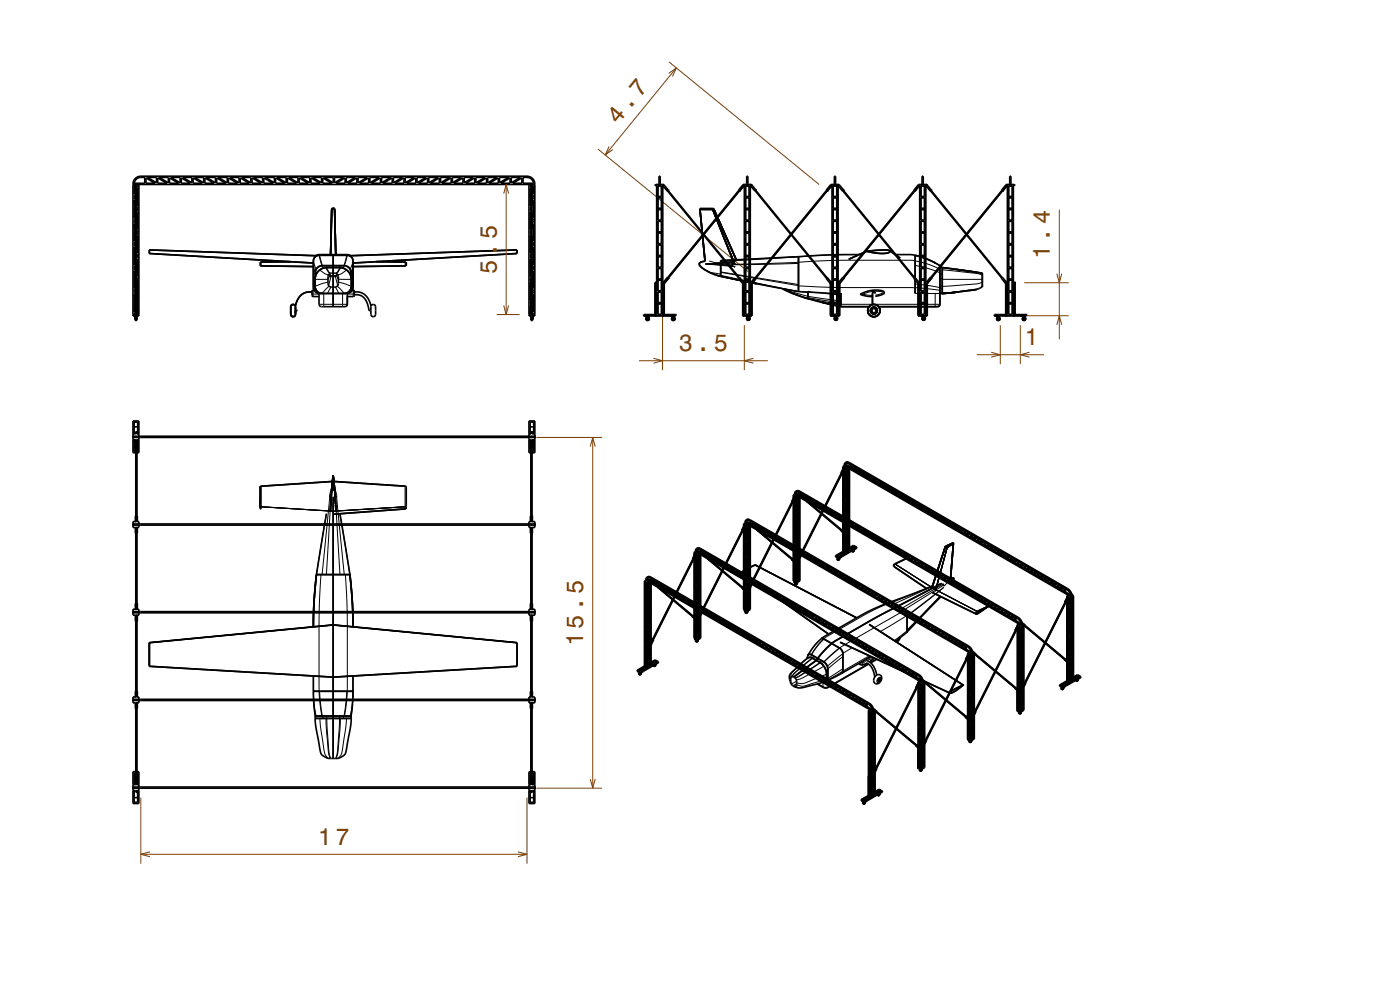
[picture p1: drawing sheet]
<svg xmlns="http://www.w3.org/2000/svg" width="297mm" height="210mm" viewBox="0 0 297 210" stroke-linecap="round" stroke-linejoin="round" font-family="sans-serif">
<defs><g id="words">
<g font-size="5" fill="#804000">
<text x="131.1" y="26.4" transform="rotate(-51 131.1 26.4)">4.7</text>
<text x="105.4" y="58.2" transform="rotate(-90 105.4 58.2)">5.5</text>
<text x="222.7" y="55" transform="rotate(-90 222.7 55)">1.4</text>
<text x="144" y="74.5">3.5</text>
<text x="217.3" y="73.2">1</text>
<text x="123.7" y="137.1" transform="rotate(-90 123.7 137.1)">15.5</text>
<text x="67.5" y="179.2">17</text>
</g>
</g></defs>
<g fill="none" stroke="#804000" stroke-width=".21">
<path d="M141.9 15.6l1.6-1.2-.8 1.8M141.9 13.1l31.9 26M143.5 14.4l-15.1 18.5M105.4 39.1h4.8M107.4 39.1v27.6M126.8 31.6l31.9 26M129.2 31.1l-.8 1.8 1.6-1.2M106.9 41.1l.5-2 .5 2M217.3 60h9.4M224.2 58l.5 2 .5-2M224.7 44.5v27.5M105.4 66.7h4.8"/>
<path d="M106.9 64.8l.5 1.9 .5-1.9M135.6 76.5h27.3M138.6 76l2 .5-2 .5M140.6 62v16.5M157.9 69v9.5M159.8 76l-1.9 .5 1.9 .5M207.2 75.2h14.3M210.3 74.7l1.9 .5-1.9 .6M212.2 69v8.2M216.5 69v8.2M217.3 67h9.4M218.4 74.7l-1.9 .5 1.9 .6"/>
<path d="M224.2 68.9l.5-1.9 .5 1.9M113.8 92.8h13.9M125.2 94.7l.5-1.9 .6 1.9M125.7 92.8v74.4M29.9 169.2v14M111.8 169.2v14M113.8 167.2h13.9M125.2 165.3l.5 1.9 .6-1.9M29.9 181.2h81.9M31.8 180.7l-1.9 .5 1.9 .5M109.9 180.7l1.9 .5-1.9 .5"/>
</g>
<g fill="none" stroke="#000" stroke-width=".35">
<path d="M28.2 39.1a1.68 1.68 0 0 1 1.7-1.7h81.9a1.67 1.67 0 0 1 1.7 1.6v28h-1.3v-27.9M28.2 39.1h85.3M28.2 39.1v27.9h1.3v-27.9M28.5 39.4h.7l-.7 1.8zM28.7 39.4v1.1M28.8 39.4h.2M28.8 39.1v1.2M28.8 39.4v.8M28.9 39.4v.7M29 38l.6-.3 1.1-.1v1.3h-2.2zM29 39.1v.7M29.1 39.4v.2"/>
<path d="M29.1 39.4v.1M29.2 40v3.7l-.7-1.9zM31 37.7l1.9 1.2h-1.9zM31.3 37.6h1.9v1.2zM33.5 37.7l1.9 1.2h-1.9zM33.8 37.6h1.9v1.2zM36 37.7l1.9 1.2h-1.9zM36.3 37.6h1.9v1.2zM38.5 37.7l1.9 1.2h-1.9zM38.8 37.6h1.9v1.2zM41 37.7l1.9 1.2h-1.9zM41.3 37.6h1.9v1.2z"/>
<path d="M43.5 37.7l1.9 1.2h-1.9zM43.8 37.6h1.9v1.2zM46 37.7l1.9 1.2h-1.9zM46.3 37.6h1.9v1.2zM48.5 37.7l1.9 1.2h-1.9zM48.8 37.6h1.9v1.2zM51 37.7l1.9 1.2h-1.9zM51.3 37.6h1.9v1.2zM53.5 37.7l1.9 1.2h-1.9zM53.8 37.6h1.9v1.2zM56 37.7l1.9 1.2h-1.9zM56.3 37.6h1.9v1.2z"/>
<path d="M58.5 37.7l1.9 1.2h-1.9zM58.8 37.6h1.9v1.2zM61 37.7l1.9 1.2h-1.9zM61.3 37.6h1.9v1.2zM63.5 37.7l1.9 1.2h-1.9zM63.8 37.6h1.9v1.2zM66 37.7l1.9 1.2h-1.9zM66.3 37.6h1.9v1.2zM68.5 37.7l1.9 1.2h-1.9zM68.8 37.6h1.9v1.2zM71 37.6h1.9l-1.9 1.2zM71.3 38.9l1.9-1.2v1.2z"/>
<path d="M73.5 37.6h1.9l-1.9 1.2zM73.8 38.9l1.9-1.2v1.2zM76 37.6h1.9l-1.9 1.2zM76.3 38.9l1.9-1.2v1.2zM78.5 37.6h1.9l-1.9 1.2zM78.8 38.9l1.9-1.2v1.2zM81 37.6h1.9l-1.9 1.2zM81.3 38.9l1.9-1.2v1.2zM83.5 37.6h1.9l-1.9 1.2zM83.8 38.9l1.9-1.2v1.2zM86 37.6h1.9l-1.9 1.2zM86.3 38.9l1.9-1.2v1.2z"/>
<path d="M88.5 37.6h1.9l-1.9 1.2zM88.8 38.9l1.9-1.2v1.2zM91 37.6h1.9l-1.9 1.2zM91.3 38.9l1.9-1.2v1.2zM93.5 37.6h1.9l-1.9 1.2zM93.8 38.9l1.9-1.2v1.2zM96 37.6h1.9l-1.9 1.2zM96.3 38.9l1.9-1.2v1.2zM98.5 37.6h1.9l-1.9 1.2zM98.8 38.9l1.9-1.2v1.2zM101 37.6h1.9l-1.9 1.2zM101.3 38.9l1.9-1.2v1.2z"/>
<path d="M103.5 37.6h1.9l-1.9 1.2zM103.8 38.9l1.9-1.2v1.2zM106 37.6h1.9l-1.9 1.2zM106.3 38.9l1.9-1.2v1.2zM108.5 37.6h1.9l-1.9 1.2zM108.8 38.9l1.9-1.2v1.2zM111 37.6h.8a1.41 1.41 0 0 1 1.4 1.3h-2.2zM112.5 40l.7 1.8-.7 1.9zM112.5 39.4h.7v1.8zM112.5 39.4v.1M112.6 39.4v.2M112.6 39.4v.3"/>
<path d="M112.7 39.1v.7M112.7 39.4h.2M112.8 39.4v.7M112.8 39.4v.8M112.9 39.1v1.2M112.9 39.4v1.1M139.1 39.2h.1M139.3 39.1v27.6h-2.7v.3h6.7v-.3h-2.7v-27.6M139.6 39.4h.7v2.3h-.7zM139.8 39.1v-1.7h.3v1.7M140.6 39.4h.1M140.6 39.4l1 1.1"/>
<path d="M140.7 39.3h.1M140.8 39.2h-.1l-.1 .2M140.8 39.2l1 1.2M140.8 39.2l-1.7-.1-.1 .2 .3 .1M157.7 39.2h.1M157.8 39.1h-.1l-1 1.2 .2 .2 1-1.2M157.8 39.1l.1 .1M157.8 39.1h1.5l.2 .2-.3 .1M157.8 39.4h.1M157.9 39.2h.1M157.9 39.1v27.9M157.9 39.3h.1"/>
<path d="M158.2 39.4h.7v2.3h-.7zM158.4 39.1v-1.7h.3v1.7M159.2 39.1v27.9M159.2 39.4l.9 1.1M159.2 39.1h.2l1 1.2M159.2 39.1h.1M159.3 39.3h.1M159.3 39.2h.1M176.2 39.2h.2l.1 .2-1 1.1-.2-.1zM176.3 39.3h.1M176.3 39.1h1.6M176.5 39.4h.1"/>
<path d="M176.5 39.1v27.9M176.8 39.4h.7v2.3h-.7zM177 39.1v-1.7h.3v1.7M177.8 39.4h.1M177.8 39.1v27.9M177.8 39.4l1 1.1M177.8 39.4l.1-.2h.1l1 1.2M177.9 39.3h.1M194.9 39.2h.1M195 39.1h1.5l.2 .2-.3 .1M195 39.4h.1M195.1 39.2l-.2-.1-1 1.2 .2 .2 1-1.2"/>
<path d="M195.1 39.2h.1M195.1 39.1v27.9M195.1 39.3h.1M195.4 39.4h.7v2.3h-.7zM195.6 39.1v-1.7h.3v1.7M196.4 39.1v27.9M196.4 39.4l.9 1.1M196.4 39.1h.2l1 1.2M196.4 39.1h.1M196.5 39.3h.1M196.5 39.2h.1M213.4 39.2h.2l.1 .2-1 1.1-.2-.1z"/>
<path d="M213.5 39.3h.1M213.5 39.1h1.6l.2 .2-.3 .1M213.7 39.4h.1M213.7 39.1v27.6h-2.7v.3h6.7v-.3h-2.7v-27.6M214 39.4h.7v2.3h-.7zM214.2 39.1v-1.7h.3v1.7M215.1 39.2h.1M28.5 42.5l.7 1.8-.7 1.9zM28.5 47.5l.7 1.8-.7 1.9zM28.5 52.5l.7 1.8-.7 1.9zM28.7 59h.4v.6M28.8 60h.3v6.7"/>
<path d="M28.8 40.3h.1M28.8 41v1.7M28.8 43.3v2M28.8 46v1.7M28.8 48.3v2M28.8 51v1.7M28.8 53.3v2M28.8 56v1.7M28.8 58.3v.7M28.8 58.8v1.2M28.9 59.9h.1v6.8M28.9 59.7v7"/>
<path d="M28.9 58.8h.1M28.9 50.7v2.2M28.9 53.6v1.4M28.9 55.7v2.2M28.9 58.6v8.1M28.9 60h.1M28.9 59.8h-.1M28.9 59.9h.1M29 59.9l.2-.6-.7-1.8v3.7l.4-1.1M29 40.6v2.4M29 43.7v1.2M29 45.6v2.4"/>
<path d="M29 48.7v1.2M29 59.1h-.2v1.2M29 58.8h-.3l.1 1.5M29 40.4v.1M29 59l-.1 .7M29 40.4h.1M29.1 40.4v2.9M29.1 44v.7M29.1 45.3v3M29.1 49v.7M29.1 50.3v3M29.1 54v.7"/>
<path d="M29.1 55.3v3M29.1 40.3h.1M29.1 40.1v.4h-.1M29.1 59.1v.4M29.2 45v3.7l-.7-1.9zM29.2 50v3.7l-.7-1.9zM29.2 55v3.7l-.7-1.9zM61.6 55.5l-6.4 .1v.8l11.3 .2M66.8 59.3v1.5M66.9 57.9l-.1 1.1M67 54.2l.7-.2h6l.7 .2M67.1 57.1l-.2 .8"/>
<path d="M67.1 57.1h.1M67.2 54.3l-35.5-1.3v.8l34.8 2M68.3 56.4l-.7 .2-.5 .5M68.3 56.4h4.7a1.5 1.5 0 0 1 1.3 .7M68.3 56.4h.1M68.4 56.4a1.5 1.5 0 0 0-1.5 1.5M69.3 56.8a2.5 2.5 0 0 0-2.5 2.5M69.3 56.8h2.7M69.9 58.1l.4-.1h.9l.5 .3 .1 2-.4 .5-1.2 .1-.5-.3-.1-.4v-1.5zM69.9 58.2l.1 .2 .3 .2h.8l.4-.4M69.9 58.1v.1M70.3 49.2l-.2 5"/>
<path d="M70.4 44.5l-.1 4.7zM70.4 44.3l-.1 4.9M70.4 44.3h.6M70.7 54v11.1M71 44.3l.1 4.9M71 44.5l.1 4.7zM71.1 49.2l.1 5M71.1 49.2l.1 4.8M71.5 58.1v.1M72 56.8a2.5 2.5 0 0 1 2.5 2.5M72 56.8a2.51 2.51 0 0 1 2.5 2.5M73 56.4a1.5 1.5 0 0 1 1.5 1.5"/>
<path d="M74.2 54.3l35.5-1.3v.8l-34.8 2M74.3 57.1h.1M74.3 57.1l.2 .8M74.5 57.9v1.1M74.5 59.3v1.5M79.7 55.5l6.5 .1v.8l-11.3 .2M112.5 45l.7 1.8-.7 1.9zM112.5 50l.7 1.8-.7 1.9zM112.5 55l.7 1.8-.7 1.9zM112.5 40.1v.4h.2M112.5 59.1v.4M112.6 40.3h-.1"/>
<path d="M112.6 44v.7M112.6 45.3v3M112.6 49v.7M112.6 50.3v3M112.6 54v.7M112.6 55.3v3M112.6 40.4v2.9M112.6 40.4v.1M112.6 59l.1 .7M112.7 58.8h.1v7.9M112.7 58.8h.2v1.5M112.7 59.7v-.6h.2v1.2"/>
<path d="M112.7 59.9h.1M112.7 40.6v2.4M112.7 43.7v1.2M112.7 45.6v2.4M112.7 48.7v1.2M112.7 59.9l-.2-.6 .7-1.8v3.7l-.4-1.1M112.7 60h.1M112.7 59.8h.2M112.8 50.7v2.2M112.8 53.6v1.4M112.8 55.7v2.2M112.8 58.6v.2"/>
<path d="M112.8 59.9h-.2v6.8M112.8 59.7l-.1 7M112.8 59h.1M112.9 41v1.7M112.9 43.3v2M112.9 46v1.7M112.9 48.3v2M112.9 51v1.7M112.9 53.3v2M112.9 56v1.7M112.9 58.3l-.1 1.7M112.9 40.3h.1"/>
<path d="M112.9 60h-.3v6.7M112.9 59h-.3v.6M113.2 42.5v3.7l-.7-1.9zM113.2 47.5v3.7l-.7-1.9zM113.2 52.5v3.7l-.7-1.9zM139 60h.1M139 60h.3M139 60v6.7M139 59.9h.2M139 59.9v.1M139 59.9h.1M139.1 59.9h.1"/>
<path d="M139.1 59.9v.1M139.1 59.9l.1 .1M139.1 60h.1M139.2 59.9v.1M139.6 41.9h.7v4.8h-.7zM139.6 46.9h.7v4.8h-.7zM139.6 51.9h.7v4.8h-.7zM139.6 56.9h.7v4.8h-.7zM139.6 49.2h.7M139.6 59.2h.7M139.6 44.2h.7M139.6 54.2h.7"/>
<path d="M139.6 49.4h.7M139.6 59.4h.7M139.6 44.4h.7M139.6 54.4h.7M140.6 60h.1M141.6 40.5l15.1 18.5M141.6 58.8l.2 .2-.9 1.2h-.2l-.1-.2zM141.8 40.4l-.2 .1M141.8 40.4l15 18.5M149.1 49.7l-7.4 9.2M149.2 49.8l-7.4 9.2M149.6 56h3.8"/>
<path d="M150.7 56l4.3-.4 .4 .3v.3l-.4 .2zM152.9 58.6l7.5 1.6-2-.5M152.9 56.2v2.4M156.2 55.1l-4.8-10.8h-2.9l1.1 11.1-1 .3-.2 .4 .6 .7 1.1 .8 1.5 .6 1.3 .4M156.6 59l.3-.2 .9 1.2v.2h-.2zM156.7 40.4l-7.5 9.2M156.9 40.5l-7.6 9.2M157.8 60h.1M158.2 41.9h.7v4.8h-.7zM158.2 46.9h.7v4.8h-.7zM158.2 51.9h.7v4.8h-.7zM158.2 56.9h.7v4.8h-.7z"/>
<path d="M158.2 49.2h.7M158.2 59.2h.7M158.2 44.2h.7M158.2 54.2h.7M158.2 49.4h.7M158.2 59.4h.7M158.2 44.4h.7M158.2 54.4h.7M159.2 60h.1M160.1 40.5l7.6 9.2M160.2 58.8l.2 .2-1 1.2h-.1l-.1-.2zM160.4 40.3l-.3 .2"/>
<path d="M160.4 40.3l7.4 9.3M167.8 49.8l7.5 9.2M167.9 49.7l7.5 9.2M169.4 54.5l-16.5 .8v.4M169.4 54.5v7.4M175.3 40.4l-15.1 18.5M175.4 40.5l-15 18.5M176.2 60h.1M176.2 59.9v.1M176.2 59.9h.1M176.2 59.9h.2M176.3 59.9h.1"/>
<path d="M176.3 59.9l.1 .1M176.4 60h.1M176.4 60l-.9-1.2-.3 .2 1 1.1M176.5 60h-.3v7h1.9v-6.9M176.8 41.9h.7v4.8h-.7zM176.8 46.9h.7v4.8h-.7zM176.8 51.9h.7v4.8h-.7zM176.8 56.9h.7v4.8h-.7zM176.8 49.2h.7M176.8 59.2h.7M176.8 44.2h.7M176.8 54.2h.7"/>
<path d="M176.8 49.4h.7M176.8 59.4h.7M176.8 44.4h.7M176.8 54.4h.7M177.8 60h.1M178.8 40.5l15.1 18.5M178.8 58.8l.2 .2-.9 1.2h-.2l-.1-.2zM179 40.4l-.2 .1M179 40.4l15 18.5M182.3 54l-6.6 .1-6.3 .4M183.8 53.3h.1M183.8 53.3l-3.7 1.7"/>
<path d="M186.3 49.7l-7.4 9.2M186.4 49.8l-7.4 9.2M188.6 53.1l-1.7-.1-3.1 .3M188.6 53.1l.2 .2-.2 .2a8.4 8.4 0 0 1-4.8-.2M188.6 53.1l-1.5-.1-3.3 .3M188.6 53.1l.2 .1M188.8 53.2a.34 .34 0 0 1-.1 .4 .34 .34 0 0 1-.4 .1h-2l-2.5-.4M188.8 53.2l2.2 1.5M189.9 54h3.2l1 .2M193.8 59l.3-.2 .9 1.2v.2h-.2zM194 40.4l-7.6 9.2M194.1 40.5l-7.6 9.2"/>
<path d="M194.1 54.2l2.1 .6 2.2 1-2-.9zM194.1 54.2v8.1M194.1 54.2h.1M195 60h.1M195.4 41.9h.7v4.8h-.7zM195.4 46.9h.7v4.8h-.7zM195.4 51.9h.7v4.8h-.7zM195.4 56.9h.7v4.8h-.7zM195.4 49.2h.7M195.4 59.2h.7M195.4 44.2h.7M195.4 54.2h.7"/>
<path d="M195.4 49.4h.7M195.4 59.4h.7M195.4 44.4h.7M195.4 54.4h.7M196.4 60h.1M197.3 40.5l7.6 9.2M197.4 58.8l.2 .2-1 1.2h-.1l-.1-.2zM197.6 40.3l-.3 .2M197.6 40.3l7.4 9.3M198 55.6l1.4 .8M199.4 56.4v8.2l-.3 .4-12.7 .1a1.3 1.3 0 0 1-.6 2 1.3 1.3 0 0 1-1.7-1.2M199.4 56.4l.5 .4"/>
<path d="M199.9 56.8l7.3 1-.8-.2M199.9 56.8v5.5M200.1 56.8l6.8 .9M205 49.8l7.5 9.2M205.1 49.7l7.5 9.2M207.1 57.7l1.3 .3v2.9M212.5 40.4l-15.1 18.5M212.6 40.5l-15 18.5M213.4 60h.3M213.4 60v6.7M213.4 60h.1M213.4 59.9l.2 .1"/>
<path d="M213.4 59.9v.1M213.5 59.9h.1M213.5 59.9l.1 .1M213.6 60h.1M213.6 60l-.9-1.2-.3 .2 1 1.1M214 41.9h.7v4.8h-.7zM214 46.9h.7v4.8h-.7zM214 51.9h.7v4.8h-.7zM214 56.9h.7v4.8h-.7zM214 49.2h.7M214 59.2h.7M214 44.2h.7"/>
<path d="M214 54.2h.7M214 49.4h.7M214 59.4h.7M214 44.4h.7M214 54.4h.7M215 60h.3M215.1 60h.1M215.1 59.9h.2M215.1 59.9v.1M215.2 59.9h.1M215.2 59.9v.1M215.3 60h.1"/>
<path d="M215.3 59.9v.1M215.3 60v6.7M28.2 66.7h1.3M28.5 67v.1M28.6 67.1h.1M28.6 67.1h.5M28.6 67.6l.1 .1M28.6 67.6h.1M28.6 67.1l.1 .6M28.6 67.5h.1M28.6 67.4h.1M28.7 67.4h.1"/>
<path d="M28.7 67.7h.1M28.7 67.5h.1M28.7 67.1v.9h.2M28.7 67.2h.2M28.7 67.2h.3M28.7 67.2v.1M28.8 61v1.6M28.8 63.3v2M28.8 66v.7M28.9 63.5l-.4-1v3.7l.4-1.1M28.9 60.8l-.4 1 .4 1M28.9 65.8l-.4 .9h.4"/>
<path d="M28.9 60.7h.1M28.9 60.6h.1M28.9 60.5h.1M28.9 60.4h.1M28.9 60.3h.1M28.9 60.2h.1M28.9 60.1h.1M28.9 67.2l.1 .1M29 68h.1M29 67.5h.1M29 67.3v.7M29 67.7h.1"/>
<path d="M29 68h-.1M29 67.1v.9M29 67.4h.1M29 67.6h.1M29.1 67.7h-.1M29.1 67.1v.6M29.1 67.5h.1M29.1 67.6h.1M29.1 67.7h.1M29.1 64l.1 .3-.1 .3M29.1 60.3l.1-.3v3.7l-.1-.4M29.1 65.3l.1-.3v1.7h-.1"/>
<path d="M29.1 67.1h.1M29.1 60.2h.1M29.1 60.1v.1M29.2 67v.1M61.8 64.8a.5 .5 0 0 1 .5-.2 .5 .5 0 0 1 .4 .5v1.6a.5 .5 0 0 1-.5 .5 .5 .5 0 0 1-.5-.5zM62.7 65.8l.4 .1M66.2 61.9l-1.3 .1-1 .5-.7 .9-.5 1.5M66.5 61.2v.1M66.6 61.5l-.4 .3 .1 1.1h1.4M66.8 60.8a1.49 1.49 0 0 0 1.5 1.5M66.8 60.8a1.5 1.5 0 0 0 1.5 1.5M67 61.6l-.1-.5a1.26 1.26 0 0 0 1.2 1.2"/>
<path d="M67 61.6h.1M67 61.6l.6 .5 .5 .2M67.5 62.2h.1M67.5 62.2l-.6-.3-.4-.6v-6a1.2 1.2 0 0 1 1.2-1.1h6a1.2 1.2 0 0 1 1.2 1.1v5.9l-.4 .7-.6 .3M67.5 62.2l.2 .1M67.7 62.2v2.4l.2 .4 5.3 .1 .4-.3 .1-.2M68.1 62.3h5.1M70.6 60.9h.2M73 62.3a1.5 1.5 0 0 0 1.5-1.5 1.5 1.5 0 0 1-1.5 1.5zM73.7 64.6l-.1 .3M73.7 62.2v2.4M73.9 62.2l-.2 .1"/>
<path d="M73.9 62.2h.1M74.3 61.6l-.4 .4-.7 .3M74.3 61.6l.2-.5a1.25 1.25 0 0 1-1.3 1.2M74.3 61.6h.1M74.8 61.5l.3 .1 .1 .2-.1 1-1.4 .1M74.9 61.3v-.1l-.1 .1M75.2 61.9l1.2 .1 1 .5 .7 .9 .6 1.5M75.2 62.5l1.1 .1 .8 .4 .8 1.3 .4 1.6 .4-.1M78.8 64.8l.4-.2 .4 .2 .1 1.9a.5 .5 0 0 1-.5 .5 .5 .5 0 0 1-.5-.5zM112.2 66.7h1.3M112.5 67v.1M112.5 60.1v-.1v3.7l.1-.4"/>
<path d="M112.6 67.1v.6M112.6 67.1h.1M112.6 67.6v.1M112.6 65.3l-.1-.3v1.7h.1M112.6 64l-.1 .3 .1 .3M112.6 67.5h.1M112.6 67.6h.1M112.6 67.4h.1M112.6 67.7h.1M112.6 60.7h.1M112.6 60.6h.1M112.6 60.5h.1"/>
<path d="M112.6 60.4h.1M112.6 60.3h.1M112.6 60.2h.1M112.6 60.1h.1M112.6 60h.1M112.6 67.1l.1 .6M112.7 67.5h.1M112.7 67.1v.9M112.7 67.7h.1M112.7 67.9l.3 .1M112.7 68h.1M112.7 67.2h.2"/>
<path d="M112.7 67.2h.1M112.8 65.8l.4 .9h-.4M112.8 63.5l.4-1v3.7l-.4-1.1M112.8 60.8l.4 1-.4 1M112.9 61v1.6M112.9 63.3v2M112.9 66v.7M113 67.2l-.3 .1M113 67.2v.1M113 67.4h.1M113 67.5h.1M113 67.1v.9"/>
<path d="M113 68h.1M113 67.5l.1 .1M113 67.1v.6M113 67.6l.1 .1M113.1 67.7h-.1M113.1 67.7h.1M113.1 67.1h-.5M113.2 67v.1M136.9 67v.1M136.9 67.1h.1M137 67.1h.5M137 67.1h-.1"/>
<path d="M137 67.1l.4 .6M137.2 67.4v.5l.4-.2-.2-.4 .3 .2-.1 .3-.4 .1zM137.3 67.6v.1M137.4 67.6h.1M137.4 67.1l.1 .6h-.1M137.4 67.2l.3 .3 .1 .2-.4 .3-.4-.2 .1-.5M137.5 67.1h.1M137.5 67.4l.1 .3-.2 .1h-.2v-.3M137.6 67v.1M138.9 60l.1 .1M138.9 60.1h.1M139 60.1h.1"/>
<path d="M139 60.1h-.1M139 60.1v6.6M139.1 60.2h.1M139.1 60.1v6.6M139.6 61.9h.7v4.8h-.7zM139.6 64.2h.7M139.6 64.4h.7M140.7 60.2v6.5M140.8 60.1h.1M140.8 60.2v6.5M140.9 60.1v6.6M142.3 67v.1"/>
<path d="M142.4 67.1h.1M142.4 67.1h.5M142.5 67.1l.3 .6h.1l-.1-.6M142.6 67.4l.1 .5 .4-.2-.2-.4 .2 .2v.3l-.4 .1zM142.7 67.6l.1 .1M142.8 67.6h.1M142.9 67.6h.1M142.9 67.2l.3 .3v.2l-.3 .3-.4-.2 .1-.5M142.9 67.1h.1M142.9 67.4l.1 .3-.1 .1h-.2v-.3M143 67v.1M157.6 60.1h.1"/>
<path d="M157.6 60.1v6.9h1.9v-6.9M157.6 60.2l.1 6.7v-6.6M157.7 60.1h.1M158.2 61.9h.7v4.8h-.7zM158.2 64.2h.7M158.2 64.4h.7M158.2 67h.1M158.3 67v.1M158.3 67h.1M158.4 67.1l.3 .6M158.5 67.4l.1 .4 .4-.1-.2-.4 .2 .2v.2l-.4 .1zM158.6 67.6l.1 .1"/>
<path d="M158.7 67.1l.1 .5-.1 .1M158.7 67.6h.1M158.8 67.6h.1M158.8 67.2l.3 .2v.2l-.3 .4-.4-.3 .1-.4M158.8 67h.1M158.8 67.6l-.1 .1M158.8 67l-.5 .1M158.8 67.4l.1 .2-.1 .2-.2-.1v-.2M158.9 67h.1M159.4 60.1h.1M159.4 60.1h-.1M159.4 60.2v6.7l-.1-6.6"/>
<path d="M159.5 60.1h.1M160.4 60.2l9 1.7M166 61.2l2.2 1.1 3.2 1.1M169.4 61.9l2 .1M170.7 63.1l.7 .3M171.4 63.4l7 1.7M174.4 64.2l4 .9M176.1 60l.1 .1M176.1 60v.1M176.2 60.1h-.1M176.2 60.1l.1 6.8v-6.8M176.2 60.1h.1"/>
<path d="M176.3 60h.1M176.3 60.2h.1M176.3 60.2h-.1M176.8 61.9h.7v4.8h-.7zM176.8 64.2h.7M176.8 64.4h.7M176.8 67h.1M176.9 67l.5 .1M176.9 67h.1M177 67.1l.3 .6M177.1 67.4l.1 .4 .4-.1-.2-.4 .2 .2v.2l-.4 .1zM177.2 67.6l.1 .1"/>
<path d="M177.3 67.6h.1M177.4 67.6h.1M177.3 67.1l.1 .5-.1 .1M177.4 67.2l.3 .2v.2l-.3 .4-.4-.3 .1-.4M177.4 67h.1M177.4 67.6l-.1 .1M177.4 67v.1M177.4 67.4l.1 .2-.1 .2-.2-.1v-.2M177.5 67h.1M177.9 60.2l.1 6.7v-6.7M178 60.1h.1M178.4 62.5l-7-.6v1.5"/>
<path d="M178.4 65.1h6M178.4 62.2v2.9M182.5 62.4a5.6 5.6 0 0 1 5-.5l-.1 .5-1.7 .5M182.5 62.4l1.4 .4 1.2 .1M183.1 62.4h-.6M185.7 62.3l-.3-.4-.3 .3v2.4M194.8 60.1h.1M194.8 60.1v6.9h1.9v-6.9M194.8 60.2l.1 6.7v-6.6M194.9 60.1h.1M195.4 61.9h.7v4.8h-.7zM195.4 64.2h.7"/>
<path d="M195.4 64.4h.7M195.4 67h.1M195.5 67v.1M195.5 67.1h.5M195.5 67h.1M195.6 67.1l.3 .6M195.7 67.4l.1 .4 .4-.1-.2-.4 .2 .2v.2l-.4 .1zM195.8 67.6l.1 .1M195.9 67.1l.1 .5-.1 .1M195.9 67.6h.1M196 67.6h.1M196 67.2l.3 .2v.2l-.3 .4-.4-.3 .1-.4"/>
<path d="M196 67h.1M196 67.6l-.1 .1M196 67v.1M196 67.4l.1 .2-.1 .2-.2-.1v-.2M196.1 67h.1M196.6 60.1h.1M196.6 60.1h-.1M196.6 60.2v6.7l-.1-6.6M196.7 60.1h.1M199.4 62.3h.5M199.9 62.3l7.3-.9zM203.1 61.9l-3.2 .4"/>
<path d="M203.3 61.9l-3.4 .4M211.3 67v.1M211.3 67.1h.1M211.4 67.1h.5M211.4 67.1h-.1M211.4 67.1l.4 .6h.1l-.1-.6M211.6 67.5v.4l.4-.2-.1-.3 .2 .1-.1 .3-.4 .1zM211.7 67.6v.1M211.8 67.6h.1M211.8 67.2l.3 .3 .1 .2-.4 .3-.4-.2 .1-.5M211.9 67.3l.2 .2-.2 .4-.4-.2 .1-.3M211.9 67.1h.1"/>
<path d="M211.9 67.4l.1 .3-.2 .1h-.2v-.3M212 67v.1M213.3 60l.1 .1M213.3 60.1h.1M213.4 60.1h-.1M213.4 60.1h.1M213.4 60.2h.1M213.4 60.1v6.6M213.5 60h.1M213.5 60.2h.1M213.5 60.1v6.6M213.5 60.2h-.1"/>
<path d="M214 61.9h.7v4.8h-.7zM214 64.2h.7M214 64.4h.7M215.1 60.1h.1M215.1 60.2h.1M215.1 60.1v6.6M215.2 60.2h.1M215.2 60.1v6.6M215.3 60.1h.1M215.3 60v.1M216.7 67v.1M216.8 67.1h.1"/>
<path d="M216.9 67.1l.3 .6M217 67.4l.1 .5 .4-.2-.2-.4 .2 .2v.3l-.4 .1zM217.1 67.6l.1 .1M217.3 67.6h.1M217.2 67.1l.1 .6h-.1M217.2 67.6h.1M217.3 67.2l.3 .3v.2l-.3 .3-.4-.2 .1-.5M217.3 67.1h.1M217.3 67.7h-.1M217.3 67.1h-.5M217.3 67.4l.1 .3-.1 .1h-.2v-.3M217.4 67v.1"/>
<path d="M28.2 92h.6v-.3h.2v.3h.5M28.2 93.3h.6v16.3M28.2 92.5h85.3M28.2 92.8h85.3M28.5 92v-2.5h.7v2.5M28.5 93.3v2.5h.3M28.5 94.8h.3M28.5 90.5h.7M28.8 93.6h.2M28.8 91.7h.2M28.8 94.3h.2M28.8 91.7h.1"/>
<path d="M28.8 93.6v.7M28.9 93.6v.7M28.9 93.6h.2M28.9 93.8h.1M28.9 93.7h.2M28.9 94.5v16.1h-.7v1.3h.6v1l.3-.1M28.9 93.6l.1 .3M29 94.4l.1 16.2M29 94.3h.1M29 93.8h.1M29.1 94.8h.1M29.1 93.3l-.1 1"/>
<path d="M29.1 93.4v1.2M29.2 93.3v2.5h-.1M29.5 93.3h-.5v1.2h-.3v-1.2M29.5 92.5v-3.2h-1.3v6.7h.6M29.5 92.8v3.2h-.4M112.2 92h.5v-.3h.2v.3h.6M112.2 93.3h.5v1.2M112.2 92.5v-3.2h1.3v6.7h-.6M112.2 92.8v3.2h.4M112.5 92v-2.5h.7v2.5M112.5 93.3v2.5h.1M112.5 94.8h.1"/>
<path d="M112.5 90.5h.7M112.5 94.3h.1M112.6 93.3v1M112.6 93.4v1.2M112.6 93.6h.2M112.6 93.8h.1M112.6 93.7h.2M112.6 93.3v1.2h.3v-1.2M112.6 94.4v16.2M112.7 93.6h.2M112.7 91.7h.2M112.7 93.8h.1"/>
<path d="M112.7 94.3h.2M112.7 91.7h.1M112.7 93.6v.3M112.8 94.5v14.9M112.8 93.6v.7M112.9 94.5l-.1 16.1M112.9 94.8h.3M113.2 93.3v2.5h-.3M113.5 93.3h-.6v1.2M178.8 99v.5M178.8 99l.3 .1-.1 .1M178.9 99.2v.1"/>
<path d="M178.9 99.3l-.5 1 .2 .1M179 99.2v.2M179 99.2l-.6 1.1M179 99.2l-.1 .1M179 99.2h.1M179.1 98.8l-.3 .2M179.1 99.7v.3M179.1 98.8l48.2 27.8M179.1 99.3l-4 8M179.1 99.3l-.5 1.1M179.2 99.4h.1M179.2 99.3h-.1"/>
<path d="M179.2 99.3h.1M179.2 99.2l-.1 .1M179.2 99.2v.1M179.2 99.2l.3 .2M179.2 99.4l-.3 1v-.4M179.2 99.3v.1M179.2 99.4l-.5 1.1-.1-.1M179.4 98.4l.5-.1 .6 .3v.9l-1.3-.8zM179.4 98.1l.3-.1 .5 .1 46.3 26.8a2.09 2.09 0 0 1 1 1.7h-.2M179.4 98.1l.6 .1 46.4 26.8a2.08 2.08 0 0 1 .9 1.6M179.4 98.1l-.3 .7M179.4 99.8v2.4l-.5-1.4z"/>
<path d="M179.4 98.6l-.2 .1M179.4 98.6l1.1 .7M179.4 98.6l.7 .1M179.5 99.4v10.5M179.5 98.3l-.1 .3M179.8 99.4l-.2 .3M179.8 99.2l-.3 .2M179.9 99.7l-.2 .7M180 99.3l-.4 .2v3.1l.5-.3M180 98.8h.1M180.1 99.4v2.9M180.1 98.7l-.1 .1"/>
<path d="M180.1 98.7l-.2 .1 .3 .2M180.2 99h-.1M180.2 99v.1M180.2 99.5v10.8M180.6 98.8l1.1 1.4-1.1-.7zM180.8 99v.5M180.8 99.5l.7 .4M180.8 99.5h-.2M180.8 98.8l1.1 .7v.7zM181.2 99l.7 .9M182.1 99.6l1 1.4-1-.6zM182.2 99.8v.5"/>
<path d="M182.2 99.6l1.1 .7v.7zM182.6 99.9l.7 .9M28.2 111.1h85.3M28.2 111.4h85.3M28.7 109.6h.1M28.7 112.9h.1M28.8 109.6v1M28.8 112.3h.1M28.8 110.3h.1M28.8 109.4l-.1 1.2M28.8 113v16.2M28.8 110.6v-1.2h.3v1.2"/>
<path d="M28.8 112v1.1M28.9 112.4l.1-.5v.9M28.9 110.2v.1M28.9 109.5h.2M28.9 109.7h.2M28.9 113.1h.2M28.9 110.2h.1M28.9 112.3h.1M28.9 112h.1M28.9 112.1h.1M28.9 110.3h.1M29 109.7v.9h.5v.5"/>
<path d="M29 110.3l-.2 .1M29 112.2h-.2M29 112h-.1M29 112.2h.1M29.1 111.9l-.1 16.2M29.1 111.9v1.2h-.4v-1.2M29.5 111.4v.5h-.6v16.1M69.2 109l-2.1 12.9M69.9 105.4h.4M70.2 107.2l-.1 1.2zM70.4 103.7l-.2 3.5zM70.4 103.6l-.2 3.6z"/>
<path d="M70.4 103.6l.3-2.6 .3 2.6M70.4 103.6l.3 .3 .3-.3M70.4 103.5v.1M70.5 102.1l-15.3 1v4.8l.2 .1M70.7 100.8l.2 1.3M70.7 100.8l-.2 1.3M70.7 100.8v2.4M70.7 105.4v55.5M70.8 102.1l15.4 1v4.8l-15.4 1.2M71 103.6l.2 3.3zM71 103.5v.1M71.1 105.4h.4"/>
<path d="M71.2 106.9l-.2-3.2 .2 3.2M71.2 107.1v.1M71.2 107.2l.1 1.2zM72.1 109l2.1 12.9M112.2 111.4v.5h.6v1.2h-.2M112.5 111.9v1.2h.4v-1.2M112.6 111.9v16.2M112.6 109.5h.2v1.1h.7v1.3h-.6v1l-.3-.1M112.6 112.2h.1M112.6 109.7h.2M112.6 109.7v.9M112.7 109.7v.9h-.5v.5"/>
<path d="M112.7 112v.8M112.7 110.3l.2 .1M112.7 112.2h.2M112.7 112h.1M112.7 112.1h.1M112.7 112.3h.1M112.7 110.3h.1M112.7 110.2h.1M112.8 113.1v14.9M112.8 112.4l-.2-.5v.9M112.8 110.2l-.1 .1M112.8 112l.1 16"/>
<path d="M112.8 109.4h-.3v1.2M112.8 112.3h.1M112.8 109.6h.1M112.8 110.3h.1M112.8 112.9h.1M112.8 113h.1M112.9 109.4v1.2M112.9 109.6v1M112.9 109.6h-.1M147 118.6l-3.5 6.9M147.1 118.7l-3.5 6.9M147.2 117.2l.4 .2-.2 .2"/>
<path d="M147.2 117.2v.7M147.2 118.6v9.1M147.4 117.5v.1M147.4 119.4l.4 1.5-.4 1zM147.4 117.5h.1M147.5 117.5l-.6 1 .2 .1 .5-1M147.5 117l-.3 .2M147.5 118.1v.2M147.5 119.9v1.6M147.5 117l48.2 27.9M147.5 117.6h.1M147.5 117.5v.1"/>
<path d="M147.5 118.9l-.1 .1M147.5 118.9l.3 1M147.5 117.5h.1M147.6 117.6h-.1M147.6 117.4l-.7 1.2 .2 .1h.1l.5-1.2M147.6 117.4h.1M147.6 117.4l-.1 .1M147.6 117.4v.1M147.6 117.4l.3 .2M147.6 117.6l-4 8M147.7 117.6h.1M147.7 117.5h.1"/>
<path d="M147.7 117.5l-.1 .1M147.7 117.7l-.3 .9v-.2M147.8 116.6l.5-.1 .6 .4v.8l-1.2-.8zM147.8 116.4l.3-.2 .5 .1 46.3 26.8a2.09 2.09 0 0 1 1 1.7l-.2 .1M147.8 116.4h.7l46.3 26.8a2.09 2.09 0 0 1 .9 1.7M147.8 116.4l-.3 .6M147.8 118.1v2.4l-.4-1.5zM147.8 118.5l-.1 .1M147.8 118.3l-.3 .6M147.8 118.9l-.3 .1M147.8 118.7l-.2 .1M147.8 116.9h-.1"/>
<path d="M147.8 116.9l1.1 .6M147.8 116.9l.1-.1 .4 .2M147.9 117.6v10.5M148 116.5l-.2 .4M148.1 119.6l.2 .9M148.1 118.4l.3-.7v2.4l-.3-.9M148.1 118.6l.3 1M148.1 118.6h.1M148.2 117.6l-.1 .3M148.2 117.4l-.3 .2M148.3 117h.1M148.4 118l-.3 .6"/>
<path d="M148.4 117h.1M148.4 117.5l-.3 .2v3.1l.4-.2M148.4 116.9l-.1 .1M148.4 116.9l.1 .1M148.4 117.1h.1M148.5 116.9l-.2 .1M148.5 116.9h.1M148.5 117l-.1 .1M148.5 117v.1M148.5 117.1h.1M148.5 117.6v3M148.5 117h-.1l.2 .2"/>
<path d="M148.5 117h.1M148.6 117.1h.1M148.6 117h.1M148.6 117h-.1M148.6 117l.3 .3M148.6 117.2l-.1 .1M148.6 117.2v.1M148.6 117.7v10.8M149.1 117l1.1 1.4-1.1-.6zM149.2 117.7l.7 .4M149.2 117.7l-.1 .1M149.2 117.2v.5"/>
<path d="M149.2 117.6l.3 .2M149.3 117l1 .7v.7zM149.6 117.3l.7 .9M150.1 118.5l7.4 6.2M150.5 117.8l1.1 1.4-1.1-.6zM150.6 118.5l-.1 .1M150.6 118.5l.7 .4M150.6 118v.5M150.7 117.9l1.1 .6v.7zM150.7 118.9l6.9 5.7-.1 .1M151 118.1l.8 .9M151.9 118.6l1.1 1.4-1.1-.6z"/>
<path d="M152 119.3l.8 .4M152 119.3l-.1 .1M152 118.8v.5M152.1 118.7l1.1 .6v.8zM152.5 118.9l.7 .9M153.3 119.5l1.1 1.3-1.1-.6zM153.5 119.6v.5M153.5 119.5l1.1 .6v.8zM153.7 119.9l-.1 .3M153.9 119.7l.7 .9M153.9 119.7v.1M154 119.8h.1"/>
<path d="M157.4 112.5h.1M157.4 112.5l-3.4 6.9M157.6 112.6l-3.5 6.9M157.8 111.1l.3 .2-.1 .1M157.8 111.1v.6M157.8 112.4v9.2M157.9 111.4h.1M157.9 113.4l.4 1.4-.4 1zM157.9 116.6l.4 1.5-.4 .9zM157.9 111.4l-.5 1.1 .1 .1h.2l.5-1.1M158 111.5v.1M158 111.4l-.1 .1"/>
<path d="M158 111.4l-.6 1.1M158 111.3l-.1 .1M158 111.3h.1M158 110.9l-.2 .2M158 111.9v.3M158 113.9v1.6M158 117.1v1.6M158 111.5l-.5 1h-.1M158 116.1l-.1 .1M158 119.4l-.1 .1M158 112.9h-.1M158 112.9l.3 .9"/>
<path d="M158 116.1l.3 1M158 119.4l.3 1M158.1 111.4l-.1 .1M158.1 111.4h.1M158.1 111.5l-4.1 8M158.1 111.5h.1M158.1 111.5v.1M158.1 111.3v.1M158.1 111.3l-.1 .2M158.1 111.3l.4 .2M158.2 111.4h.1M158.2 111.6h.1l-.4 .9v-.3"/>
<path d="M158.2 111.4v.1M158.3 110.5l.5-.1 .7 .4v.8l-1.3-.7zM158.3 110.3l.3-.2 .5 .2 46.4 26.7a2.08 2.08 0 0 1 .9 1.7M158.3 110.3h.7l46.3 26.8a2.09 2.09 0 0 1 1 1.7l-48.3-27.9M158.3 110.3l-.3 .6M158.3 112v2.4l-.4-1.5zM158.3 115.2v2.5l-.4-1.5zM158.3 118.5v2.4l-.4-1.4zM158.3 115.7l-.1 .1M158.3 119l-.1 .1M158.3 112.5h-.1M158.3 112.2l-.3 .7"/>
<path d="M158.3 115.5l-.3 .6M158.3 118.8l-.3 .6M158.3 112.8l-.2 .1M158.3 116l-.2 .2M158.3 119.3l-.2 .2M158.3 112.6l-.2 .1M158.3 115.9l-.2 .1M158.3 119.1l-.2 .2M158.3 110.8l1.2 .6M158.3 110.8l.2-.1 .3 .2M158.3 110.8l-.1 .1M158.5 111.5v10.5"/>
<path d="M158.5 110.4l-.2 .4M158.6 114.9l.4-.2v3.1l-.4 .2zM158.6 118.2l.4-.3v3.1l-.4 .3zM158.6 112.3l.3-.6v2.4l-.3-1M158.6 115.6l.3-.7v2.4l-.3-.9M158.6 118.8l.3-.6v2.4l-.3-1M158.6 113.5l.3 .9M158.6 116.8l.3 .9M158.6 112.5h.1M158.6 119.1l.3 .9M158.6 112.5l.3 1M158.6 115.8l.3 1"/>
<path d="M158.6 119.1h.1M158.6 115.8h.1M158.7 114.8l-.1 .3M158.7 118.1l-.1 .3M158.7 111.6l-.1 .3M158.7 111.4l-.2 .1M158.8 110.9h.1M158.9 111.9l-.3 .6M158.9 115.2l-.3 .6M158.9 118.4l-.3 .7M158.9 110.8h.1M158.9 111.5l-.3 .1v3.1l.4-.2"/>
<path d="M158.9 110.8l-.1 .1M158.9 110.9h-.1M158.9 110.9h.1M159 110.9l-.1 .1M159 111h.1M159 111.5v3M159 117.8l-.1-.1-.3 .1M159 114.5l-.1-.1-.3 .2M159 110.9l-.1 .1 .3 .1M159 110.9h.1M159.1 110.9l.4 .3M159.1 110.9l-.1 .1"/>
<path d="M159.2 111.1v.2M159.2 111.6v10.8M159.2 111.1l-.2 .1M159.6 110.9l1.1 1.4-1.1-.6zM159.7 111.6l-.1 .1M159.7 111.6l.8 .4M159.7 111.1v.5M159.7 111.5l.2 .2M159.8 111l1.1 .6v.8zM160.2 111.2l.7 .9M160.5 112.4l3.2 2.6M160.6 112.4l7.4 6.2"/>
<path d="M161 111.7l1.1 1.4-1.1-.6zM161.2 112.4l.7 .4M161.2 112.4l-.2 .1M161.2 111.9v.5M161.2 111.8l1.1 .6v.8zM161.2 112.8l6.9 5.7-.1 .1M161.6 112l.7 .9M162.4 112.6l1.1 1.3-1.1-.6zM162.6 113.2l-.2 .1M162.6 113.2l.7 .4M162.6 112.7v.5M162.6 112.6l1.1 .6v.8z"/>
<path d="M163 112.8l.7 .9M163.8 113.4l1.1 1.4-1.1-.7zM163.8 115.2l4.2 3.4M164 114.1l.7 .4M164 114.1h-.2M164 113.6v.5M164 113.4l1.1 .7v.7zM164 114.4l-4.2 8.4M164.1 114.5l-4.2 8.4M164.2 114.5l-4.2 8.4M164.3 113.9l-.1 .3M164.3 114l-.1 .2"/>
<path d="M164.4 114.1l-.1 .1M164.4 113.6l.7 .9M164.4 113.6v.1M164.5 113.7h.1M164.6 113.7l-.1 .1M165.3 114.2l1 1.4-1-.7zM165.4 114.9l.7 .4M165.4 114.9h-.1M165.4 114.4v.5M165.4 114.2l1.1 .7v.7zM165.8 114.5l.7 .9M166.7 115l1.1 1.4-1.1-.6z"/>
<path d="M166.8 115.7l.7 .4M166.8 115.7l-.1 .1M166.8 115.2v.5M166.9 115.1l1 .6v.7zM167.2 115.3l.7 .9M167.9 118.6l.1 .1M167.9 118.6l.5 .5M167.9 118.6h.1M168 118.4l.2 .1M168 106.5l-3.5 6.9M168 118.7l-.1-.1 .6 .5M168.1 115.8l1.1 1.4-1.1-.6z"/>
<path d="M168.2 106.5l-3.5 7M168.2 118.5l.5 .5M168.2 118.5l-.2 .2M168.2 116.5l-.1 .1M168.2 116.5l.7 .4M168.2 116v.5M168.3 115.9l1.1 .6v.8zM168.3 105l.3 .2-.2 .2M168.3 105v.8M168.3 106.5v9.1M168.3 116.1v.4M168.3 116.9v1.7"/>
<path d="M168.3 119v4.2l.2 .1M168.4 119.1h.1M168.4 105.3v.2M168.4 107.3l.4 1.4-.4 1zM168.4 110.6l.4 1.4-.4 1zM168.4 115.6v-1.8l.4 1.5-.2 .5M168.4 118.7v-1.6l.4 1.4-.1 .4M168.4 119.1l.1 4.5M168.4 105.3h.1M168.4 119.9l.1 .2M168.5 119.4l-.1 .1M168.5 119.8l-.1 .1"/>
<path d="M168.5 119.9h-.1M168.5 119.1v4.5M168.5 119.1h.1M168.5 117l.3 1.1v-.9M168.5 116.4l-.1 .2h.2M168.5 119.2h.1M168.5 119.7h.1M168.5 119l.1 4.6M168.5 119.9h.1M168.5 119l.1 .1M168.6 119h.1M168.6 105.4h.1"/>
<path d="M168.6 104.9l-.3 .1M168.6 104.9l48.2 27.8M168.6 105.9v.2M168.6 107.8v1.6M168.6 111v1.6M168.6 114.3v1.4M168.6 117.6v1.2M168.6 106.8l-.2 .1M168.6 106.8l.2 .9M168.6 110.1h-.2M168.6 110.1l.2 .9M168.6 113.3l-.2 .1"/>
<path d="M168.6 113.3l.2 1M168.6 116.6v.1M168.6 116.5v.1M168.6 119v4.6M168.6 118.9h.2M168.6 119.1h.1M168.6 119.4h.1M168.6 119.3h.1M168.6 119.2h.1M168.6 119.1v.1M168.6 105.4l-.5 1.1-.1-.1M168.6 105.4h.2z"/>
<path d="M168.6 119.2v.1M168.6 118.9l.1 .1M168.6 119.1l.1 4.4M168.6 105.3l-.6 1.1M168.6 105.3h.1M168.6 116.1l.7 .9-.1-.6M168.7 119l-.1 .1M168.7 119v.1M168.7 105.3l-.2 .1h.1M168.7 105.3v.1M168.7 105.3l.3 .1M168.7 118.9h.1"/>
<path d="M168.7 118.9h-.1M168.7 105.4l-4.1 8M168.7 116.1h.1M168.7 119h-.1M168.7 116.6h-.1M168.7 118.9v.1M168.7 105.5h.1M168.7 118.9l-.2 .1M168.7 117.1l.1 .4M168.7 105.4v.1M168.8 105.4l-.6 1.2-.3-.2M168.8 116.2h-.1"/>
<path d="M168.8 105.5l-.4 .9v-.2M168.8 119.1v-.1v2.4v-.3M168.8 118.9v4.6M168.8 118.9l-.2 .2M168.8 115.8v-.1v.2M168.8 116.2h.1M168.8 104.5l.5-.1 .7 .3v.8l-1.3-.7zM168.8 104.2l.3-.1 .5 .1 46.4 26.7a2.07 2.07 0 0 1 .9 1.7l-.1 .1M168.8 104.2l.7 .1 46.3 26.7a2.09 2.09 0 0 1 1 1.7M168.8 104.2l-.2 .7M168.8 105.9v2.4l-.4-1.4zM168.8 109.2v2.4l-.4-1.5z"/>
<path d="M168.8 112.4v2.5l-.4-1.5zM168.8 116.2v.1M168.8 116.8v.1M168.8 109.6l-.1 .1M168.8 112.9l-.1 .1M168.8 119.4v.1M168.8 106.4l-.1 .1M168.8 106.1l-.2 .7M168.8 109.4l-.2 .7M168.8 112.7l-.2 .6M168.8 119.2v.2M168.8 106.7l-.2 .1"/>
<path d="M168.8 119.8h.1M168.8 110l-.2 .1M168.8 113.2l-.2 .2M168.8 106.5l-.2 .2M168.8 119.6h.1M168.8 109.8l-.2 .1M168.8 113.1l-.2 .1M168.8 116.3h.1M168.9 104.7l1.1 .7M168.9 104.7l-.2 .1M168.9 104.7l.1-.1 .4 .2M169 105.4v10.6"/>
<path d="M169 116.3v.2M169 117.3v6.3M169 104.3l-.1 .4M169.1 108.8l.5-.2v3.1l-.5 .2zM169.1 112.1l.5-.3v3.1l-.5 .3zM169.1 118.6l.5-.2v3.1l-.5 .2zM169.1 116.4v.3M169.1 117.3v1.2l.5-.3M169.1 107.5l.3 .8M169.1 110.7l.3 .9M169.1 106.2l.3-.6v2.4l-.3-1M169.1 109.5l.3-.7v2.5l-.3-1"/>
<path d="M169.1 112.8l.3-.7v2.4l-.3-1M169.1 119.3l.3-.7v2.5l-.3-1M169.1 114l.3 .9M169.1 106.5h.1M169.1 109.7l.3 1M169.1 113l.3 1M169.1 119.5l.3 1M169.1 106.5l.3 .9M169.1 119.5h.1M169.1 113h.1M169.1 109.7h.1M169.2 117.4l.2 .7"/>
<path d="M169.3 108.7l-.2 .4M169.3 112l-.2 .3M169.3 115.3l-.2 .3M169.3 118.5l-.2 .4M169.3 105.5l-.2 .3M169.3 105.3l-.3 .1M169.3 117.5l.1 .3v-.3M169.3 119.1v1M169.4 104.8h.1M169.4 116.2v-.8l-.3 .6v-.6l.5-.3v1.2M169.4 105.8l-.3 .7M169.4 109.1l-.3 .6"/>
<path d="M169.4 112.4l-.3 .6M169.4 115.6l-.2 .5M169.4 118.9l-.3 .6M169.4 108.3l.2 .1M169.4 108.3l-.3 .2M169.4 114.9h.2M169.4 114.9l-.3 .1M169.4 105.4l-.3 .2v3.1l.5-.3M169.5 104.9h.1M169.5 116.6l1.1 1.4-1.1-.6zM169.5 104.8h-.1M169.5 104.8h.1"/>
<path d="M169.5 104.8l-.1 .1 .3 .1M169.6 105.4v3M169.6 117.6v.6M169.6 111.7l-.5 .1M169.6 118.2l-.2-.1-.3 .2M169.6 104.9v.1M169.6 104.9h.1M169.6 104.8l-.1 .1M169.6 104.8v.1M169.6 117.3l.7 .4M169.6 117.3l-.1 .1M169.6 116.8v.5"/>
<path d="M169.6 104.9h-.1M169.7 104.9l.3 .2M169.7 116.7l1.1 .6v.8zM169.7 105l-.1 .1M169.7 117.7v5.5l-.7 .4M169.7 105v.2M169.7 105.5v10.9M169.7 116.9v.4M169.8 117.8l-.1 .2M169.9 117.3l.1 .1M169.9 117.3l-.1 .1M169.9 117.8l-.2 .3"/>
<path d="M169.9 117.3v.1M169.9 117.4h.1M170 117.8l-.3 .6M170 117.3l-.1 .1M170 117.4h.1M170 117.4h-.2M170 117.4l.2 .1M170.1 116.9l.7 .9M170.1 117.4h-.1M170.1 117.4v.1M170.1 117.4h.1M170.1 104.9l1.1 1.3-1.1-.6z"/>
<path d="M170.1 117h.1M170.2 117.5l-.1 .1M170.2 117v.1M170.3 105.5l.7 .4M170.3 105.5l-.2 .1M170.3 105v.5M170.3 105.5l.2 .2M170.3 117l-.1 .1M170.3 104.9l1.1 .6v.8zM170.7 105.1l.7 .9M170.9 117.5l1.1 1.3-1.1-.6zM171.1 118.1l-.2 .1"/>
<path d="M171.1 118.1l.7 .4M171.1 117.6v.5M171.1 117.5l1.1 .6v.8zM171.1 106.3l7.5 6.3M171.5 117.7l.7 .9M171.5 105.7l1.1 1.4-1.1-.7zM171.7 106.3l.7 .5M171.7 106.3l-.2 .1M171.7 105.9v.4M171.7 105.7l1.1 .6v.8zM171.8 106.7l6.9 5.8-.1 .1M172.1 105.9l.7 .9"/>
<path d="M172.3 118.3l1.1 1.4-1.1-.7zM172.5 118.9l.7 .5M172.5 118.9l-.2 .1M172.5 118.5v.4M172.5 118.3l1.1 .6v.8zM172.9 118.5l.7 .9M172.9 106.5l1.1 1.4-1.1-.7zM173.1 107.2l.7 .4M173.1 107.2h-.2M173.1 106.7v.5M173.1 106.5l1.1 .7v.7zM173.5 106.8l.7 .9"/>
<path d="M173.7 119.1l1.1 1.4-1.1-.7zM173.9 119.8l.7 .4M173.9 119.8h-.2M173.9 119.3v.5M173.9 119.1l1.1 .7v.7zM174.2 108.9l-3.9 7.8M174.3 119.4l.7 .9M174.4 107.3l1.1 1.4-1.1-.6zM174.5 108.3l-.3 .5M174.5 108l.7 .4M174.5 108l-.1 .1M174.5 107.5v.5"/>
<path d="M174.5 107.3l1.1 .7v.7zM174.6 108.3l-4.2 8.5M174.6 108.4l-4.2 8.4M174.7 107.8l-.1 .2M174.8 107.9l-.1 .2M174.9 107.9l-.1 .2M174.9 107.6l.7 .9M175 107.6h.1M175 107.6v.1M175.2 119.9l1 1.4-1-.6zM175.3 120l1.1 .6v.7zM175.8 108.1l1.1 1.4-1.1-.6z"/>
<path d="M175.9 108.8l.7 .4M175.9 108.8l-.1 .1M175.9 108.3v.5M176 108.2l1 .6v.7zM176.3 108.4l.7 .9M177.2 108.9l1.1 1.4-1.1-.6zM177.2 117.9v.2l.8 .4M177.2 117.9l.8 .4M177.3 109.6l.7 .4M177.3 109.6l-.1 .1M177.3 109.1v.5M177.4 109l1.1 .6v.8z"/>
<path d="M177.7 118.3l-.1 .4 .2 .1 .3-.1v-.3M177.8 109.2l.7 .9M177.8 118.7l.1-.3-.1 .2 .1 .1M177.8 118.7h.1M177.9 118.6h.1M177.9 118.5l-.1 .2M177.9 118.5v.1M177.9 118.6v.1M177.9 118.5h.1M177.9 118.7h.1M178 118.3l-.1 .4M178 118.6h.1"/>
<path d="M178 118.6l-.1 .1M178.1 118.5l-.1 .2h-.2M178.1 118.5l-.1 .1M178.1 118.5l-.2 .2M178.1 118.5h.1M178.1 117.7l.3 .2M178.4 112.6l.6 .4M178.4 112.6l.2 .1M178.4 100.3l.2 .1M178.5 112.5l-.1 .1M178.5 112.6l.1 .1M178.5 100.4l-3.5 6.9"/>
<path d="M178.5 112.5l.1 .1M178.5 112.4l.2 .1M178.6 112.7l.5 .4M178.6 109.8l1.1 1.3-1.1-.6zM178.6 100.5l-3.5 6.9M178.7 118.1h.1M178.7 118.1l-.7 .4M178.7 112.5l.6 .4-.2 .2M178.7 112.5l-.1 .2M178.7 110.4l.8 .4M178.7 110.4l-.1 .1M178.7 109.9v.5"/>
<path d="M178.8 109.8l1.1 .6v.8zM178.8 117l.1 .1M178.8 100.3v9.2M178.8 110v.5M178.8 110.8v1.7M178.8 112.9v4.1M178.8 117l-1.6 .9M178.9 112.9v.1M178.9 117.1l-1.4 .8 .5 .2 1.4-.8 .1 .1M178.9 117.2l-1.2 .8M178.9 101.2l.5 1.5-.5 .9zM178.9 104.5l.5 1.4-.5 1z"/>
<path d="M178.9 109.6v-1.9l.5 1.5-.2 .5M178.9 112.6v-1.6l.5 1.5-.2 .3M178.9 113l.1 .3M178.9 117.1v.1M178.9 117.2l.1 .1M178.9 113.9l.1 .1M179 113l.1 .1M179 117.1h.1M179 114.4l-.1-.1v2.4l.1-.1M179 113.8l-.1 .1M179 113v4.5M179 117.5h.1"/>
<path d="M179 113h.1M179 110.9l.4 1.1v-.9M179.1 110.3l-.1 .3M179.1 117.3h.1M179.1 114.7h.1M179.1 114.3h.1M179.1 117.1h.1M179.1 113.1h.1M179.1 113.8h.1M179.1 116.4h.1M179.1 113.1v.1M179.1 113.6h.1"/>
<path d="M179.1 116.8v.1M179.1 117h.1M179.1 117.4h.1M179.1 101.7v1.6M179.1 105v1.6M179.1 108.2v1.4M179.1 111.5v1.3M179.1 100.7l-.2 .1M179.1 107.2l-.2 .1M179.1 100.7l.3 1M179.1 104l.3 .9M179.1 104l-.2 .1"/>
<path d="M179.1 107.2l.3 1M179.1 110.5l-.1 .1M179.1 110.5v.1M179.1 113.1v4.4M179.1 110.4v.1M179.1 113.1v4.3M179.2 113.2v.1M179.2 113.3h.1M179.2 113.2h.1M179.2 113.1v.1M179.2 113.1h.1M179.2 117.4h-.1"/>
<path d="M179.2 110l.7 .9M179.2 113h.1M179.2 112.8l.1 .1M179.2 112.8h.1M179.2 110h.1M179.2 113.1v4.3M179.2 110.5l-.1 .1M179.2 112.9h.1M179.2 111l.2 .5M179.3 110.1h.1M179.3 115.5v.4M179.3 113.1l.1-.2v2.4l-.1-.2"/>
<path d="M179.3 116.3l.1-.1-.1 1M179.3 114.5l.1 .2M179.3 117.1h.1M179.3 112.9h-.1M179.3 112.9v4.5M179.3 109.8l.1-.2v.2M179.3 110.1v.1M179.4 103.9l-.3 .1M179.4 107.2l-.3 .1M179.4 100.5l-.3 .1M179.4 100.6l-.3 .2M179.4 103.1v2.4l-.5-1.4z"/>
<path d="M179.4 106.4v2.4l-.5-1.5zM179.4 110.1v.2M179.4 110.7v.1M179.4 100.1l-.3 .6M179.4 103.3l-.3 .7M179.4 106.6l-.3 .6M179.4 113.1l-.1 .2M179.4 116.4l-.1 .2M179.4 100.3l-.2 .1M179.4 113.5l-.1 .1M179.4 113.4h-.1M179.4 110.3h.1"/>
<path d="M179.4 107l-.3 .1M179.4 106.8l-.2 .1M179.4 116.8h-.1M179.4 116.6l-.1 .1M179.4 113.7h-.1M179.4 103.7l-.3 .2M179.4 103.6h-.2M179.4 117h-.1M179.5 110.2v.3M179.5 111.2v6.2M179.5 117.4l-1.5 .9M179.6 102.8l.5-.3v3.1l-.5 .3z"/>
<path d="M179.6 106l.5-.2v3.1l-.5 .2zM179.6 112.5l.5-.2v3.1l-.5 .3zM179.6 115.8l.5-.2v1.4l-.5 .3zM179.6 104.6l.3 .9M179.6 110.3v.3M179.6 111.3v1.1l.5-.3M179.6 116.8l.5 .2M179.6 117h.2M179.6 116.5l.3-.7v1.2l-.3 .1M179.6 100.2l.3-.7v2.4l-.3-1M179.6 103.4l.3-.6v2.4l-.3-1M179.6 106.7l.3-.7v2.5l-.3-1"/>
<path d="M179.6 113.2l.3-.6v2.4l-.3-1M179.6 101.4l.3 .9M179.6 107.9l.3 .9M179.6 114.4l.3 .9M179.6 100.4h.1M179.7 103.6l.2 1M179.7 106.9l.2 1M179.7 113.4l.2 1M179.7 100.4l.2 .9M179.7 103.6l-.1 .1M179.7 106.9h-.1M179.7 113.4l-.1 .1"/>
<path d="M179.7 116.6l.2 .2M179.7 111.3l.2 .8M179.7 116.6l-.1 .1M179.7 110.3l.2 .6M179.8 102.7l-.2 .3M179.8 105.9l-.2 .3M179.8 109.2l-.2 .3M179.8 112.5l-.2 .3M179.8 115.7l-.2 .3M179.8 116.7h.1M179.8 116.4h.1M179.8 116.6h-.1"/>
<path d="M179.8 113v1.1M179.8 115.1v.3M179.8 116.3v.4M179.8 111.4l.1 .3v-.3M179.9 110.1v-.8l-.3 .7v-.7l.5-.3v1.2M179.9 103l-.2 .6M179.9 106.3l-.2 .6M179.9 109.5l-.2 .5M179.9 112.8l-.2 .6M179.9 116.1l-.2 .5M180 110.6l1.1 1.4-1.1-.7zM180.1 112.1h-.2l-.3 .1"/>
<path d="M180.1 115.4l-.2-.1-.3 .2M180.1 105.6l-.2-.1-.3 .2M180.1 111.5v.6M180.1 108.9l-.2-.1-.3 .2M180.1 102.3h-.2l-.3 .1M180.2 111.2l.7 .5M180.2 111.2l-.2 .1M180.2 110.8v.4M180.2 110.6l1.1 .6v.8zM180.2 110.8v.5M180.2 111.6v5.4l1.6-.9M180.5 116.4l.3 .1"/>
<path d="M180.5 116.3l-.3 .2M180.6 110.8l.7 .9M180.9 116.9v-.1v.1l.1 .1M180.9 116.9l.1 .1M181 116.8v.1M181 116.9l-.1-.2v.2M181.1 115.8l.4 .3-1.3 .7M181.1 116l-.6 .3M181.1 116.7l-2.4 1.4M181.1 115.8v.2M181.1 116.7h.1M181.1 116.7l-.1 .2"/>
<path d="M181.1 116l.2 .2M181.1 115.8l-.9 .5M181.1 116.8h-.1M181.1 116.8h.1M181.2 116.7l-.1 .2h-.2M181.2 116.7l-.2 .2M181.2 116.7h.1M181.2 116.7l-.2 .3M181.2 116.6l-.2 .4-.3-.1M181.4 111.4l1.1 1.4-1.1-.7zM181.6 112.1l.7 .4M181.6 112.1h-.2"/>
<path d="M181.6 111.6v.5M181.6 111.4l1.1 .7v.7zM181.8 116.1l-.7-.4-.9 .5M181.8 116.1v.2l-.7 .4M182 111.6l.7 1M182.2 100.3l.7 .4M182.2 100.3l-.1 .1M182.8 112.2l1.1 1.4-1.1-.6zM183 112.9l.7 .4M183 112.9l-.2 .1M183 112.4v.5M183 112.2l1.1 .7v.7z"/>
<path d="M183.4 112.5l.7 .9M183.5 100.4l1.1 1.4-1.1-.6zM183.6 101.1l-.1 .1M183.6 101.1l.7 .4M183.6 100.6v.5M183.7 100.5l1 .6v.7zM184 100.7l.7 .9M184.3 113l1 1.4-1-.6zM184.4 113.7l.7 .4M184.4 113.7l-.1 .1M184.4 113.2v.5M184.4 113.1l1.1 .6v.7z"/>
<path d="M184.8 113.3l.7 .9M184.9 101.2l1.1 1.4-1.1-.6zM185 101.4v.5M185 101.9l.7 .4M185 101.9l-.1 .1M185.1 101.3l1.1 .6v.8zM185.4 101.5l.8 .9M185.7 113.8l1.1 1.4-1.1-.6zM185.8 114.5l.7 .4M185.8 114.5l-.1 .1M185.8 114v.5M185.9 113.9l1 .6v.8z"/>
<path d="M186.2 114.1l.7 .9M186.3 102l1.1 1.4-1.1-.6zM186.4 102.7l-.1 .1M186.4 102.2v.5M186.4 102.7l.7 .4M186.5 102.1l1.1 .6v.8zM186.9 102.3l.7 .9M187.1 114.7l1.1 1.3-1.1-.6zM187.2 115.3l.7 .4M187.2 115.3l-.1 .1M187.2 114.8v.5M187.3 114.7l1.1 .6v.8z"/>
<path d="M187.6 114.9l.8 .9M187.7 102.9l1.1 1.3-1.1-.6zM187.9 103.5l.7 .4M187.9 103.5l-.2 .1M187.9 103v.5M187.9 102.9l1.1 .6v.8zM188.3 103.1l.7 .9M188.5 115.5l1.1 1.4-1.1-.7zM188.6 116.1l.8 .5M188.6 116.1l-.1 .1M188.6 115.6v.5M188.7 115.5l1.1 .6v.8z"/>
<path d="M189.1 115.7l.7 .9M189.1 103.7l1.1 1.4-1.1-.7zM189.3 103.9v.5M189.3 104.4l.7 .4M189.3 104.4h-.2M189.3 103.7l1.1 .7v.7zM189.7 103.9l.7 .9M189.8 119.6l-.2 .2v.3l6.9 4.7M189.8 119.6h.1M189.8 119.6l2.5-1.2 6.4 3.3M189.9 116.3l1.1 1.4-1.1-.7zM190.1 117l.7 .4"/>
<path d="M190.1 117h-.2M190.1 116.5v.5M190.1 116.3l1.1 .7v.7zM190.5 116.5l.7 1M190.5 104.5l1.1 1.4-1.1-.7zM190.7 105.2h-.2M190.7 105.2l.7 .4M190.7 104.7v.5M190.7 104.5l1.1 .7v.7zM191.1 104.8l.7 .9M191.3 117.1l1.1 1.4-1.1-.6zM191.5 117.8l-.2 .1"/>
<path d="M191.5 117.3v.5M191.5 117.8l.7 .4M191.5 117.1l1.1 .7v.7zM191.9 117.4l.7 .9M192 105.3l1 1.4-1-.6zM192.1 106l.7 .4M192.1 106l-.1 .1M192.1 105.5v.5M192.1 105.4l1.1 .6v.7zM192.5 105.6l.7 .9M192.7 117.9l1.1 .6-1.1 .1zM192.9 118.5l-.2 .1"/>
<path d="M192.9 117.9v.6M192.9 118.8l1.1-.1v.7zM193.2 118.8l.8 .4M193.4 106.1l1.1 1.4-1.1-.6zM193.5 106.8l-.1 .1M193.5 106.3v.5M193.5 106.8l.7 .4M193.6 106.2l1 .6v.8zM193.7 118.4l-.8 .1M193.9 106.4l.7 .9M194.2 118.7l1 .6-1 .1zM194.3 119.3l-.1 .1"/>
<path d="M194.3 118.8v.5M194.3 119.6l1.1-.1v.7zM194.6 119.6l.8 .5M194.8 106.9l1.1 1.4-1.1-.6zM194.9 107.1v.5M194.9 107.6l-.1 .1M194.9 107.6l.7 .4M195 107l1.1 .6v.8zM195.2 119.2l-.9 .1M195.3 107.2l.8 .9M195.6 119.5l1.1 .6-1.1 .1zM195.7 119.6v.6"/>
<path d="M196.2 107.8l1.1 1.3-1.1-.6zM196.3 107.9v.5M196.3 108.4l.8 .4M196.3 108.4l-.1 .1M196.4 107.8l1.1 .6v.8zM196.8 108l.7 .9M197.6 108.6l1.1 1.4-1.1-.7zM197.8 108.8v.4M197.8 109.2l.7 .5M197.8 109.2l-.2 .1M197.8 108.6l1.1 .6v.8zM198.2 108.8l.7 .9"/>
<path d="M199 109.4l1.1 1.4-1.1-.7zM199.2 110.1h-.2M199.2 110.1l.7 .4M199.2 109.6v.5M199.2 109.4l1.1 .7v.7zM199.6 109.7l.7 .9M200.4 110.2l1.1 1.4-1.1-.6zM200.5 116.1l-2.8 8.8zM200.5 115.9l-2.8 9zM200.6 110.4v.5M200.6 110.9l.7 .4M200.6 110.9l-.2 .1"/>
<path d="M200.6 115.9v.2h.3M200.6 110.3l1.1 .6v.7zM201 110.5l.7 .9M201.8 115.4l-.8 .4M201.8 115.4l-1.2 .6M201.9 111l1 1.4-1-.6zM201.9 115.4h-.1M202 111.2v.5M202 111.7l-.1 .1M202 111.7l.7 .4M202 111.1l1.1 .6v.8zM202.3 115.1l-.7 7.7 .7-.1-.3 .7"/>
<path d="M202.3 115.1l-1.4 1M202.3 115.1l-1.7 .8M202.4 111.3l.7 .9M203.3 111.8l1.1 .6-1.1 .1zM203.4 112.5h-.1M203.4 111.9v.6M203.5 112.7l1-.1v.7zM203.7 112.7l.8 .5M204.3 112.4l-.9 .1M204.7 112.6l1.1 .6-1.1 .2zM204.8 113.3l-.1 .1M204.8 112.7v.6"/>
<path d="M204.9 113.5l1.1-.1v.7zM205.1 113.5l.9 .5M205.7 113.2l-.9 .1M206.1 113.4l1.1 .6-1.1 .2zM206.2 113.5v.6M206.2 114.1l-.1 .1M206.3 114.3l1.1-.1v.8zM206.5 114.3l.9 .5M207.1 114l-.9 .1M207.5 114.2l1.1 .7-1.1 .1zM207.7 114.9l-.2 .1M207.7 114.3v.6"/>
<path d="M207.7 115.2l1.1-.2v.8zM207.9 115.1l.9 .5M208.5 114.8l-.8 .1M208.9 115l1.1 .7-1.1 .1zM209.1 115.7l-.2 .1M209.1 115.1v.6M209.1 116l1.1-.2v.8zM209.3 115.9l.9 .5M209.9 115.6l-.8 .1M210.3 115.9l1.1 .6-1.1 .1zM210.5 116.5l-.2 .1M210.5 115.9v.6"/>
<path d="M210.5 116.8l1.1-.1v.7zM210.8 116.8l.8 .5M211.3 116.4l-.8 .1M211.8 116.7l1 .6-1 .1zM211.9 116.8v.6M211.9 117.4h-.1M211.9 117.6l1.1-.1v.7zM212.2 117.6l.8 .5M212.7 117.3l-.8 .1M213.2 117.5l1.1 .6-1.1 .2zM213.3 118.2l-.1 .1M213.3 117.6v.6"/>
<path d="M213.4 118.4l1-.1v.7zM213.6 118.4l.8 .5M214.2 118.1l-.9 .1M214.6 118.3l1.1 .6-1.1 .2zM214.7 119l-.1 .1M214.7 118.4v.6M214.8 119.2l1.1-.1v.8zM215 119.2l.9 .5M215.6 118.9l-.9 .1M216 119.1l1.1 .7-1.1 .1zM216.1 119.2v.6M216.1 119.8l-.1 .1"/>
<path d="M217 119.7l-.9 .1M217.4 119.9l1.1 .7-1.1 .1zM28.2 129.7h85.3M28.2 130h85.3M28.7 129.2v-1.2h.3v1.2h.5v.5M28.8 130.5l-.1 1.2h.3v-1.2v.6M28.8 128.3h.2M28.8 131.5h.2M28.8 131.7h.2M28.8 128.3l.1 .9M28.8 130.8v.7M28.9 128.3v.9h-.7v1.3h.6v16.3"/>
<path d="M28.9 128.9h.1M28.9 130.8h.2M28.9 128.7h.1M28.9 128.8h.2M28.9 131h.2M28.9 130.9h.1M28.9 131.7v16.1h-.7v1.3h.6v1M28.9 130.6h.1M28.9 130.7h.1M29 128.7l-.1 .2M29 130.8h-.2M29 128.9h-.2"/>
<path d="M29 131.6l.1 16.2M29 128.2h.1M29 128.7h.1M29 131.5h.1M29 130.9h.1M29.1 128v1.2l-.1-1M29.1 130.5v1M29.1 130.6v1.2M29.5 130v.5h-.6v1M31.7 136.3l39-3.7 39 3.7v5l-39 2.3-39-2.3zM67.1 121.9l-.5 5.9-.1 5.2M67.1 121.9h7.1"/>
<path d="M74.2 121.9l.6 5.9 .1 5.2M112.2 130v.5h.6v1M112.5 128.2h.1M112.5 131.5h.1M112.6 130.5v1M112.6 130.6v1.2M112.6 130.8h.2M112.6 128.7h.1M112.6 128.8h.2M112.6 131h.2M112.6 130.9h.1M112.6 128l-.1 1.2 .1-1"/>
<path d="M112.6 129.2v-1.2h.3v1.2M112.6 131.6v16.2M112.7 128v1.2h-.5v.5M112.7 128.7v.2M112.7 128.9h.1M112.7 130.8h.2M112.7 128.9h.2M112.7 130.6h.1M112.7 130.7h.1M112.7 128.7h.1M112.7 130.9h.1M112.7 128.3h.2"/>
<path d="M112.7 131.5h.2M112.8 131.7v14.9M112.8 128.3v.9h.7v1.3h-.6v1.2h-.2v-1.2M112.8 128.3v.9M112.8 130.8v.7M112.9 131.7l-.1 16.1M112.9 130.5v1.2h-.3v-1.2l.1 .6M112.9 128v1.2M136.7 123.3l.3 .1-.1 .2 .1 .1M136.7 123.3v18M136.9 125.5l.4 1.5-.4 .9zM136.9 128.8l.4 1.4-.4 1z"/>
<path d="M136.9 132l.4 1.5-.4 1zM136.9 138.2v.1M136.9 123.6v1.1l.3-.9-.1-.1M136.9 138.7v-.1v2.4v-.1M136.9 138.1v.1M136.9 137.2v4.6M136.9 137.2l.1 .1M136.9 137.3l.1 .1M136.9 137.3h.1M136.9 137.2h.1M137 137.2l-.1 4.6M137 137.2h-.1"/>
<path d="M137 137.2h.1M137 139h.1M137 138.6h.1M137 137.4h.1M137 137.3v.1M137 137.4v.1M137 137.9h.1M137 138.1h.1M137 137.3h.1M137 123.1l-.3 .2M137 123.7v.6M137 126v1.6"/>
<path d="M137 129.3v1.6M137 132.5v1.6M137 135.8l-.1 6M137 125l-.1 .1M137 128.3l-.1 .1M137 131.5l-.1 .1M137 125l.3 1M137 128.3l.3 .9M137 131.5l.3 1M137 134.8l-.1 .1M137 134.8l.3 1M137 137.1l.1 .1"/>
<path d="M137 137.1v.1M137 123.7h.1M137.1 123.7h.1M137.1 137.1l-.1 .1M137.1 137.3v4.4M137.1 137.4h.1M137.1 137.6h.1M137.1 137.5v.1M137.1 137.4v.1M137.1 137.3h.1M137.1 137.2h.1M137.1 137.1h.1"/>
<path d="M137.1 137.1v.1M137.1 137.1h-.1M137.1 137.1l.1 .1M137.1 137.2h-.2M137.1 137.1l.2-.3-.4-1.5v2.3M137.1 123.5l-.1 .2M137.1 123.5l.3 .2M137.1 137.2l-.1 .1M137.2 139.8v.4M137.2 137.4l.1-.2v2.4l-.1-.2M137.2 138.8l.1 .2M137.2 137.2v4.5"/>
<path d="M137.2 137.2l-.2 .1M137.3 122.7l.5-.1 .6 .3v.9l-1.3-.8zM137.3 122.4l.3-.1 .5 .1 46.3 26.8a2.07 2.07 0 0 1 1 1.7M137.3 122.4l.6 .1 46.4 26.8a2.07 2.07 0 0 1 .9 1.6l-48.2-27.8M137.3 122.4l-.3 .7M137.3 124.6l-.2 .1M137.3 128.2l-.3 .1M137.3 124.8l-.2 .1M137.3 128l-.2 .2M137.3 124.1v2.4l-.4-1.4zM137.3 127.4v2.4l-.4-1.4zM137.3 130.7v2.4l-.4-1.5z"/>
<path d="M137.3 133.9v2.4l-.4-1.4zM137.3 124.4l-.3 .6M137.3 127.6l-.3 .7M137.3 130.9l-.3 .6M137.3 134.2l-.3 .6M137.3 137.4l-.1 .2M137.3 137.8l-.1 .1M137.3 137.7h-.1M137.3 134.7l-.3 .2M137.3 131.5l-.3 .1M137.3 134.6l-.2 .1M137.3 134.4l-.2 .1"/>
<path d="M137.3 131.3l-.2 .1M137.3 131.1l-.2 .1M137.3 138h-.1M137.3 124.9l-.3 .2M137.3 127.9h-.2M137.3 122.9l1.1 .7M137.3 122.9l-.2 .1M137.3 122.9h.1l.3 .1M137.4 123.7v18M137.4 122.6l-.1 .3M137.6 127l.4-.2v3.1l-.4 .3zM137.6 130.3l.4-.2v3.1l-.4 .2z"/>
<path d="M137.6 133.6l.4-.3v3.1l-.4 .3zM137.6 136.8l.4-.2v3.1l-.4 .3zM137.6 124.5l.2-.7v2.4l-.2-1M137.6 127.7l.2-.6v2.4l-.2-1M137.6 131l.2-.7v2.5l-.2-1M137.6 134.2l.2-.6v2.4l-.2-1M137.6 137.5l.2-.6v2.4l-.2-1M137.6 125.7l.2 .9M137.6 128.9l.2 .9M137.6 132.2l.2 .9M137.6 135.5l.2 .9M137.6 138.7l.2 .9"/>
<path d="M137.6 137.7v.1M137.6 127.9l.2 1M137.6 131.2l.2 1M137.6 134.5l.2 .9M137.6 137.7l.2 1M137.6 124.7l.2 .9M137.6 124.7h.1M137.6 127.9v.1M137.6 131.2h.1M137.6 134.5h.1M137.7 123.7l-.1 .3M137.7 127l-.1 .3"/>
<path d="M137.7 130.2l-.1 .3M137.7 133.5l-.1 .3M137.7 136.8l-.1 .3M137.7 123.5l-.3 .2M137.7 137.3v1.1M137.7 139.4v.3M137.8 129.8l-.2 .2M137.8 136.4l-.2 .1M137.8 124l-.2 .7M137.8 127.3l-.2 .6M137.8 130.6l-.2 .6M137.8 133.8l-.2 .7"/>
<path d="M137.8 137.1l-.2 .6M137.8 139.6l.2 .1M137.8 136.4h.2M137.8 129.8l.2 .1M137.8 139.6l-.2 .2M137.9 123.6l-.3 .2v3.1l.4-.3M137.9 123h-.2M137.9 123h.1M137.9 123h-.1M138 123.2h.1M138 126.6h-.2l-.2 .1M138 133.2l-.2-.1-.2 .2"/>
<path d="M138 123.7v2.9M138 123v.1M138 123l-.1 .1 .2 .2M138 123l-.1 .1M138 123.1h.1M138 123.1h-.1M138 123.1l.4 .3M138.1 123.3h-.1M138.1 123.3v.1M138.1 123.8v17.5l1.6-.9M138.1 136.4h.1M138.4 135.6l-.3 .5"/>
<path d="M138.4 135.6l.1 .1M138.4 135.6h.1M138.5 135.7l-.1-.1-.3 .5M138.5 135.7h.1M138.5 135.7h.2M138.6 123.1l1 1.4-1-.7zM138.6 135.7h.1M138.7 135.7l-.6 1.1M138.7 123.8h-.1M138.7 123.8l.7 .4M138.7 123.3v.5M138.7 123.7l.2 .2"/>
<path d="M138.7 123.1l1.1 .7v.7zM139.1 123.3l.7 .9M139.5 124.5l7.5 6.3M140 123.9l1.1 1.4-1.1-.6zM140.1 124.6l.7 .4M140.1 124.6l-.1 .1M140.1 124.1v.5M140.2 123.9l1 .7v.7zM140.2 124.9l6.8 5.8v.1M140.5 124.2l.7 .9M141.4 124.7l1.1 1.4-1.1-.6zM141.5 125.4l.7 .4"/>
<path d="M141.5 125.4l-.1 .1M141.5 124.9v.5M141.6 124.8l1.1 .6v.7zM141.9 125l.8 .9M142.8 125.5l1.1 1.4-1.1-.6zM142.9 125.7v.5M142.9 126.2l-.1 .1M142.9 126.2l.7 .4M143 125.6l1.1 .6v.8zM143 126.6l-4.5 9.1M143.1 126.6l-5 9.9M143.1 126.6l-4.5 9.1"/>
<path d="M143.2 126.1l-.1 .2M143.3 126.2l-.1 .2M143.3 126.2v.2M143.4 125.8l.7 .9M143.4 125.8h.1M143.5 125.8l-.1 .1M143.5 125.9h.1M144.2 126.3l1.1 1.4-1.1-.6zM144.3 127l.8 .4M144.3 127l-.1 .1M144.3 126.5v.5M144.4 126.4l1.1 .6v.8z"/>
<path d="M144.8 126.6l.7 .9M145.6 127.2l1.1 1.3-1.1-.6zM145.8 127.8l.7 .4M145.8 127.8l-.2 .1M145.8 127.3v.5M145.8 127.2l1.1 .6v.8zM146.2 127.4l.7 .9M146.8 130.8l.7 .5M146.8 130.8l.2 .1M146.9 130.7l-.1 .1M146.9 130.8l.1 .1M146.9 130.7l.1 .1"/>
<path d="M146.9 130.6l.2 .1M147 128l1.1 1.4-1.1-.7zM147.1 130.7l.5 .4M147.1 130.7l-.1 .2M147.2 128.7l.7 .4M147.2 128.7h-.2M147.2 128.2v.5M147.2 128l1.1 .7v.7zM147.2 129v1.8M147.2 131.1v4.3l.2 .1M147.4 131.2h.1M147.4 122.7l.4 1.5-.4 .9z"/>
<path d="M147.4 127.8v-1.8l.4 1.4-.2 .5M147.4 130.9v-1.7l.4 1.5-.2 .3M147.4 131.2v.4M147.4 132.1v.1M147.4 131.2l.1 .1M147.4 132.6v-.1v2.4v-.1M147.4 132v.1M147.4 135.3h.1M147.4 132.1h.1M147.4 131.2v4.5M147.4 135.7h.1M147.5 129.1l.3 1.2v-1"/>
<path d="M147.5 128.6l-.1 .2M147.5 131.2h.1M147.5 135.5h.1M147.5 132.9h.1M147.5 132.5h.1M147.5 135.3h.1M147.5 131.3h.1M147.5 135.6v.1M147.5 135.6h.1M147.5 134.6h.1M147.5 131.4h.1M147.5 131.8h.1"/>
<path d="M147.5 135.1h.1M147.5 132h.1M147.5 135.2h.1M147.5 135.7h-.1M147.5 123.2v1.6M147.5 126.5v1.4M147.5 129.7v1.3M147.5 131.2v4.6M147.5 131.2v.1M147.5 122.2l-.1 .1M147.5 125.5l-.1 .1M147.5 128.7l-.1 .1"/>
<path d="M147.5 122.2l.3 1M147.5 125.5l.3 .9M147.5 128.7l.1 .2M147.5 131.1v.1M147.6 131.1h.1M147.6 128.6l-.1 .1M147.6 131.1l-.1 4.7M147.6 135.7h.1M147.6 131.5h.1M147.6 131.4v.1M147.6 131.4h.1M147.6 131.3h.1"/>
<path d="M147.6 131.2v4.5M147.6 131.3v.1M147.6 135.6v.1M147.6 128.2l.7 .9-.2-.6M147.6 131.1h-.1M147.6 131.2h.1M147.6 131l.1 .1M147.6 128.3h.1M147.6 128.7l-.1 .1M147.7 131.1h-.1M147.7 131.1l-.2 .1M147.7 129.3l.1 .4"/>
<path d="M147.7 128.3v.1M147.7 135.7l.2 .1M147.7 133.7v.4M147.7 131.3l.1-.2v2.4l-.1-.2M147.7 134.5l.1-.1-.1 1.1M147.7 132.7l.1 .3M147.7 135.3h.1M147.7 135.7l-.2 .1M147.7 131.1v4.6M147.7 128l.1-.1v.1M147.7 136l.2-.3-.1 .2 .1 .2M147.7 136l.2 .1"/>
<path d="M147.8 128.3l-.1 .1M147.8 121.8l-.1 .1M147.8 125.1h-.1M147.8 121.3v2.4l-.4-1.4zM147.8 124.6v2.4l-.4-1.4zM147.8 128.4v.1M147.8 128.9v.1M147.8 134.9h-.1M147.8 131.6h-.1M147.8 121.6l-.3 .6M147.8 124.8l-.3 .7M147.8 131.4l-.1 .1"/>
<path d="M147.8 134.6l-.1 .2M147.8 131.9l-.1 .1M147.8 122.1l-.3 .2M147.8 125.4l-.3 .1M147.8 131.8h-.1M147.8 122l-.2 .1M147.8 125.2l-.2 .2M147.8 128.5h.1M147.8 135.2h-.1M147.8 135l-.1 .1M147.8 135.9l.1 .1M147.9 135.8v.2"/>
<path d="M147.9 135.8l-.1 .2M147.9 135.8h.1M147.9 136.1h.1M147.9 128.4v.3M147.9 129.4v6.6M148 135.9h-.1M148 135.9h.1M148.1 135.8l-.2 .2M148.1 135.8l-.2 .3M148.1 135.7l-.1 .3h-.3M148.1 135.8h.1M148.1 135.7v.1"/>
<path d="M148.1 134l.4-.2v1.5l-.4 .2zM148.1 130.8l.4-.3v3.1l-.4 .3zM148.1 129.5v1.1l.4-.2M148.1 124.2l.4-.2v3.1l-.4 .2zM148.1 121l.4-.3v3.1l-.4 .3zM148.1 128.5v.4M148.1 135l.4 .3M148.1 134.7l.3-.6v1.1l-.3 .1M148.1 132.7l.2 .9M148.1 122.9l.2 .9M148.1 121.6l.3-.6v2.4l-.3-1M148.1 124.9l.3-.6v2.4l-.3-1"/>
<path d="M148.1 131.4l.3-.6v2.4l-.3-1M148.1 126.1l.2 .9M148.1 135.2l.1 .1M148.1 121.9l.3 .9M148.1 125.1l.3 1M148.1 131.7l.3 .9M148.1 131.7h.1M148.1 125.1h.1M148.1 121.9h.1M148.1 135.7l-.3 .5-.2-.2v-.3M148.1 134.9l.3 .1M148.1 129.5l.2 .8"/>
<path d="M148.1 134.9h.1M148.2 134l-.1 .3M148.2 120.9l-.1 .3M148.2 124.2l-.1 .3M148.2 127.4l-.1 .3M148.2 130.7l-.1 .3M148.3 131.3v1M148.3 133.3v.3M148.3 134.5v.5M148.3 129.6l.1 .3v-.2M148.4 127l-.3 .2M148.4 128.4v-.9l-.3 .7v-.7l.4-.2v1.1"/>
<path d="M148.4 121.2l-.3 .7M148.4 124.5l-.3 .6M148.4 127.8l-.2 .4M148.4 131l-.3 .7M148.4 134.3l-.3 .6M148.4 133.5l.1 .1M148.4 133.5l-.3 .2M148.4 130.3l.1 .1M148.4 130.3l-.3 .1M148.4 120.5l.1 .1M148.4 120.5l-.3 .1M148.4 127l.1 .1"/>
<path d="M148.5 128.8l1 1.4-1-.6zM148.5 129.7v.7M148.5 123.8h-.1l-.3 .1M148.6 129.5l.7 .4M148.6 129.5l-.1 .1M148.6 129v.5M148.6 128.8l1.1 .7v.7zM148.6 129.9v5.5l-.7 .4M148.8 129.9l-.2 .3M148.8 129.5l.2 .1M148.8 129.5v.1M148.8 129.9l-.2 .4"/>
<path d="M148.9 130l-.3 .6M148.9 129.4l-.1 .1M149 129.6h.1M149 129.5v.1M149 129.1l.7 .9M149.1 129.6h-.1M149.1 129.1h.1M149.1 129.6v.1M149.2 129.2h.1M149.2 129.2v.1M149.9 129.6l1.1 1.4-1.1-.6zM150 130.3l-.1 .1"/>
<path d="M150 130.3l.7 .4M150 129.8v.5M150.1 129.7l1 .6v.7zM150.4 129.9l.7 .9M151.3 130.4l1.1 1.4-1.1-.6zM151.4 131.1l.7 .4M151.4 131.1l-.1 .1M151.4 130.6v.5M151.5 130.5l1.1 .6v.8zM151.8 130.7l.8 .9M152.7 131.2l1.1 1.4-1.1-.6zM152.8 131.9l.7 .4"/>
<path d="M152.8 131.9l-.1 .1M152.8 131.4v.5M152.9 131.3l1.1 .6v.8zM153.1 121.1l-3.9 7.8M153.3 131.5l.7 .9M153.5 120.4l-.3 .5M153.5 120.1l.7 .4M153.5 120.1l-.2 .1M153.5 120.5l-4.2 8.4M153.6 120.5l-4.2 8.4M153.8 120l-.1 .2M153.8 120.1l-.1 .2"/>
<path d="M154.1 132.1l1.1 1.3-1.1-.6zM154.2 132.7l-.1 .1M154.2 132.7l.8 .4M154.2 132.2v.5M154.3 132.1l1.1 .6v.8zM154.7 132.3l.7 .9M154.7 120.3l1.1 1.4-1.1-.7zM154.9 120.9l.7 .5M154.9 120.9l-.2 .1M154.9 120.4v.5M154.9 120.3l1.1 .6v.8zM155.3 120.5l.7 .9"/>
<path d="M155.5 132.9l1.1 1.4-1.1-.7zM155.7 133.6l.7 .4M155.7 133.6h-.2M155.7 133.1v.5M155.7 132.9l1.1 .7v.7zM156.1 133.1l.7 .9M156.1 121.1l1.1 1.4-1.1-.7zM156.3 121.8l.7 .4M156.3 121.8h-.2M156.3 121.3v.5M156.3 121.1l1.1 .7v.7zM156.7 121.3l.7 1"/>
<path d="M156.9 133.7l1.1 1.4-1.1-.7zM157.1 134.4h-.2M157.1 134.4l.7 .4M157.1 133.9v.5M157.1 133.7l1.1 .7v.7zM157.4 124.7l.5 .5M157.4 121.5l18.4 13M157.4 124.7h.1M157.4 124.7l.7 .6M157.5 121.3l2.7-1.5 21.5 11.3M157.5 121.3l-.1 .2M157.5 134l.7 .9"/>
<path d="M157.5 124.5h.1M157.5 124.5l.2 .1M157.6 121.9l1 1.4-1-.6zM157.7 124.6l-.1 .2-.2-.1M157.7 124.6l.5 .5M157.7 122.1v.5M157.7 122.6l-.1 .1M157.7 122.6l.7 .4M157.7 121.9l1.1 .7v.7zM157.8 122.2v.4M157.8 122.9v1.8M157.8 125v4.3l.1 .1"/>
<path d="M157.9 125.1v.4M157.9 125.1h.1M157.9 121.7v-1.8l.4 1.4-.2 .5M157.9 124.8v-1.6l.4 1.4-.1 .4M157.9 126v.1M157.9 125.1l.1 .1M157.9 125.2h.1M157.9 129.2h.1M157.9 126.6v-.2v2.4v-.1M157.9 125.9v.1M157.9 126h.1M157.9 125.2l.1 4.5"/>
<path d="M157.9 129.6l.1 .1M158 125.2h.1M158 123.1l.3 1.1v-.9M158 122.5l-.1 .2h.1M158 129.5h.1M158 126.8v.1M158 126.4h.1M158 129.3h.1M158 125.2v4.4M158 128.6h.1M158 125.7h.1M158 129h.1"/>
<path d="M158 125.2l.1 4.5M158 125.9h.1M158 129.2h.1M158 129.6v.1M158 129.7h.1M158 120.4v1.4M158 123.7v1.2M158 122.7l.1 .1M158.1 122.6l-.1 .1M158.1 125.3v4.3M158.1 129.6h.1M158.1 125.5h.1"/>
<path d="M158.1 125.4h.1M158.1 125.3v.1M158.1 125.3h.1M158.1 125.3h-.1M158.1 125.4v.1M158.1 122.2l.7 .9M158.1 125h.1M158.1 125h.2M158.1 122.2h.1M158.2 125.1h.1M158.2 122.7h-.1M158.2 125.1l-.1 .1"/>
<path d="M158.2 125h.1M158.2 123.2l.1 .4M158.2 125.1l-.1 .2M158.2 122.2l.1 .1M158.3 125.2v-.2v2.5v-.3M158.3 128.5v-.2v1.1M158.3 129.6l.2 .1M158.3 127.7v.3M158.3 126.6v.3M158.3 129.2v.1M158.3 129.6l-.2 .1M158.3 125v4.6"/>
<path d="M158.3 125h-.1M158.3 121.9v-.1v.2M158.3 129.9l.1-.2-.1 .2 .1 .1M158.3 129.9l.1 .1M158.3 122.3v.1M158.3 122.9h.1M158.3 128.8h.1M158.3 125.5v.1M158.3 125.3v.1M158.3 128.6v.1M158.3 125.8v.1M158.3 125.7h.1"/>
<path d="M158.3 122.4h.1M158.3 129.1h.1M158.3 128.9v.1M158.4 134.5l1 1.4-1-.6zM158.4 129.9h.1M158.4 129.7v.2M158.4 129.7h.1M158.4 129.7l-.1 .2M158.4 130h.1M158.5 129.9h.1M158.5 122.4v.2M158.5 123.3v6.4"/>
<path d="M158.5 129.8v.1M158.5 129.8h.1M158.5 129.9h-.1M158.5 134.7v.5M158.5 135.2l.7 .4M158.5 135.2l-.1 .1M158.5 134.6l1.1 .6v.7zM158.6 129.7l-.1 .2M158.6 129.7l-.2 .3M158.6 129.7l-.1 .2h-.2M158.6 129.7h.1M158.6 129.6v.1"/>
<path d="M158.6 122.1v-.7l.4-.2v1.2M158.6 122.8v-.4l.2 .6M158.6 123.4v1.1l.4-.2M158.6 124.7l.4-.2v3.1l-.4 .2zM158.6 128l.4-.3v1.5l-.4 .2zM158.6 122.1l.3-.7v.9M158.6 125.4l.3-.7v2.4l-.3-1M158.6 128.6l.3-.6v1.1l-.3 .2M158.6 128.9l.4 .3M158.6 126.6l.3 .9M158.6 120.1l.3 .9M158.6 129.1l.1 .1"/>
<path d="M158.6 125.6l.3 1M158.6 125.6h.1M158.6 129.6l-.2 .5-.3-.2v-.2M158.6 128.8l.3 .1M158.6 128.8h.1M158.6 123.4l.3 .8M158.7 127.9l-.1 .3M158.7 121.4l-.1 .3M158.7 124.6l-.1 .3M158.8 125.2v1M158.8 127.2v.3M158.8 128.5v.4"/>
<path d="M158.8 123.5l.1 .4v-.3M158.9 121.7l-.2 .5M158.9 125l-.3 .6M158.9 128.2l-.3 .6M158.9 134.8l.7 .9M159 122.7l1.1 1.4-1.1-.6zM159 123.7v.6M159 127.6l-.1-.1-.3 .1M159 124.3l-.1-.1-.3 .2M159 121l-.1-.1-.3 .2M159.1 123.4l.7 .4M159.1 123.4l-.1 .1"/>
<path d="M159.1 122.9v.5M159.2 122.8l1 .6v.7zM159.2 123v.4M159.2 123.8v5.5l-.7 .4M159.2 123.8v.1M159.3 123.8l-.1 .2M159.4 123.9l-.2 .3M159.4 123.5l.1 .1M159.4 123.9l-.2 .4M159.4 123.4l.2 .1M159.4 123.4h.1M159.4 123.4v.1"/>
<path d="M159.5 123.5h.1M159.5 123.4v.1M159.5 124l-.3 .7M159.5 123l.7 .9M159.6 123.5h.1M159.6 123.5l-.1 .1M159.7 123.6l-.1 .1M159.7 123.1h.1M159.8 135.3l1.1 1.4-1.1-.6zM159.8 123.1l-.1 .1M159.8 123.2v.1M159.9 136l-.1 .1"/>
<path d="M159.9 135.5v.5M159.9 136l.7 .4M159.9 135.4l1.1 .6v.8zM160.3 135.6l.7 .9M160.4 123.5l1.1 1.4-1.1-.6zM160.5 124.2l.7 .4M160.5 124.2l-.1 .1M160.5 123.7v.5M160.6 123.6l1.1 .6v.8zM161 123.8l.7 .9M161.2 136.1l1.1 .6-1.1 .1zM161.3 136.8h-.1"/>
<path d="M161.3 136.2v.6M161.4 137l1.1-.1v.7zM161.6 137l.9 .5M161.8 124.4l1.1 1.3-1.1-.6zM161.9 125l-.1 .1M161.9 125l.8 .4M161.9 124.5v.5M162 124.4l1.1 .6v.8zM162.2 136.7l-.9 .1M162.4 124.6l.7 .9M162.6 136.9l1.1 .6-1.1 .2zM162.7 137.6l-.1 .1"/>
<path d="M162.7 137v.6M162.8 137.8l1.1-.1v.7zM163 137.8l.9 .5M163.2 125.2l1.1 1.4-1.1-.7zM163.4 125.8l-.2 .1M163.4 125.8l.7 .5M163.4 125.3v.5M163.4 125.2l1.1 .6v.8zM163.6 137.5l-.9 .1M163.8 125.4l.7 .9M164 137.7l1.1 .6-1.1 .2zM164.2 138.4l-.2 .1"/>
<path d="M164.2 137.8v.6M164.2 138.6l1.1-.1v.8zM164.4 138.6l.9 .5M164.6 126l1.1 1.4-1.1-.7zM164.8 126.7l.7 .4M164.8 126.7h-.2M164.8 126.2v.5M164.8 126l1.1 .7v.7zM165 138.3l-.8 .1M165.2 126.2l.7 1M165.4 138.5l1.1 .7-1.1 .1zM165.6 139.2l-.2 .1"/>
<path d="M165.6 138.6v.6M165.6 139.5l1.1-.2v.8zM165.8 139.4l.9 .5M166 126.8l1.1 1.4-1.1-.6zM166.2 127.5l-.2 .1M166.2 127.5l.7 .4M166.2 127v.5M166.2 126.8l1.1 .7v.7zM166.4 139.1l-.8 .1M166.6 127.1l.7 .9M166.8 139.3l1.1 .7-1.1 .1zM167 139.4v.6"/>
<path d="M167.5 127.6l1 1.4-1-.6zM167.6 128.3l.7 .4M167.6 128.3l-.1 .1M167.6 127.8v.5M167.6 127.7l1.1 .6v.7zM167.8 139.9l-.8 .1M168 127.9l.7 .9M168.4 120.4l.1 .1M168.5 123.1h.1M168.5 122.7l-.1 .1M168.5 123.4h.1M168.5 120.8h.1"/>
<path d="M168.5 120.3v.1M168.5 123.2h.1M168.5 123.5v.1M168.5 122.5h.1M168.5 122.9h.1M168.5 123.5h.1M168.6 123.5v.1M168.6 123.5h.1M168.7 123.5l-.1 .1M168.8 123.5l.2 .1M168.8 121.6v.4M168.8 122.4v-.2v1.1"/>
<path d="M168.8 120.6v.2M168.8 123.2h.1M168.8 123.5l-.2 .1M168.8 123.8l.1-.2-.1 .2 .2 .1M168.8 123.8l.2 .1 .1-.3-.2 .2M168.8 123.8l.2 .1M168.8 122.7h.1M168.8 122.5v.1M168.8 123v.1M168.8 122.9h.1M168.9 128.4l1.1 1.4-1.1-.6zM168.9 123.8h.1"/>
<path d="M168.9 123.6v.2M168.9 123.6v.3M168.9 123.6v.1M169 123.8h.1M169 123.7v.1M169 128.6v.5M169 129.1l.7 .4M169 129.1l-.1 .1M169.1 128.5l1 .6v.8zM169.1 123.6l-.1 .3M169.1 123.6h.1M169.1 121.9l.5-.3v1.5l-.5 .3z"/>
<path d="M169.1 120.5l.3 .9M169.1 122.6l.3-.7v1.1M169.1 122.9l.3 .1M169.1 123l.2 .1M169.2 123.5l-.3 .5-.3-.1 .1-.3M169.2 122.7l.2 .2M169.2 122.7h-.1M169.3 121.8l-.2 .3M169.3 121.2v.3M169.3 122.4v.4M169.4 122.1l-.2 .6M169.4 123l.2 .1"/>
<path d="M169.4 123l-.3 .2M169.4 121.4l.2 .1M169.4 121.4l-.3 .2M169.4 128.7l.7 .9M170.3 129.3l1.1 1.3-1.1-.6zM170.4 129.9l-.1 .1M170.4 129.4v.5M170.4 129.9l.7 .4M170.5 129.3l1.1 .6v.8zM170.9 129.5l.7 .9M171.3 139.2l-.1 .5M171.4 139.6l.4-.2 .6 .2"/>
<path d="M171.4 139.6l-1.1 .8-2.7 2.6-.2 .8 .4 1.2M171.4 139l-.1 .2M171.4 139h.1M171.7 130l1.1 .6-1.1 .2zM171.8 130.7l-.1 .1M171.8 130.1v.6M171.9 130.9l1.1-.1v.8zM172.1 138.9l-.4-.1-.3 .2M172.1 138.9h.1M172.1 130.9l.9 .5M172.2 138.9l-.5-.1-.4 .4M172.2 138.9l1.3 .8"/>
<path d="M172.2 138.9h.1M172.4 139.6l1.5 .9M172.4 139.6l.3 .2M172.7 130.6l-.9 .1M173.1 130.8l1.1 .7-1.1 .1zM173.3 131.5l-.2 .1M173.3 130.9v.6M173.3 131.7l1.1-.1v.8zM173.5 139.7l-.3 .4M173.5 139.7l1.3 .7M173.5 131.7l.9 .5M174.1 131.4l-.8 .1"/>
<path d="M174.2 135.5h.5M174.2 135.5l-1.4 1.5-1.4 2M174.5 131.6l1.1 .7-1.1 .1zM174.7 132.3l-.2 .1M174.7 131.7v.6M174.7 132.6l1.1-.2v.8zM174.7 135.5h.1M174.8 135.5l.1 .1M174.9 135.6l3.2 1.9M174.9 132.5l.9 .5M175.3 120.6l-.1 .1M175.3 120.6l.7 .4"/>
<path d="M175.3 120.1v.5M175.5 132.2l-.8 .1M175.7 120.2l.7 .9M175.9 132.5l1.1 .6-1.1 .1zM176.1 133.1l-.2 .1M176.1 132.5v.6M176.1 133.4l1.1-.1v.7zM176.4 133.4l.8 .4M176.6 120.7l1.1 1.4-1.1-.6zM176.7 121.4l.7 .4M176.7 121.4l-.1 .1M176.7 120.9v.5"/>
<path d="M176.8 120.8l1 .6v.8zM176.9 133l-.8 .1M177.1 121l.7 .9M177.4 133.3l1 .6-1 .1zM177.5 133.4v.5M177.5 133.9l-.1 .1M177.5 134.2l1.1-.1v.7zM177.8 134.2l.8 .5M178 121.5l1.1 1.4-1.1-.6zM178.1 137.4v.1M178.1 137.5h.1M178.1 122.2l-.1 .1"/>
<path d="M178.1 122.2l.7 .4M178.1 121.7v.5M178.1 137.5l.5 .4 .2 .7M178.1 137.5l.5 .5 .2 .6M178.2 121.6l1.1 .6v.8zM178.2 136.2l23.3 10.8M178.4 133.8l-.9 .1M178.5 121.8l.8 .9M178.8 134.1l1.1 .6-1.1 .1zM178.8 138.6v3.8l-.2 .4M178.9 134.8h-.1M178.9 134.2v.6"/>
<path d="M179 135l1-.1v.7zM179.2 135l.8 .5M179.4 122.4l1.1 1.3-1.1-.6zM179.5 123l.7 .4M179.5 123l-.1 .1M179.5 122.5v.5M179.6 122.4l1.1 .6v.8zM179.8 134.7l-.9 .1M180 122.6l.7 .9M180.2 134.9l1.1 .6-1.1 .2zM180.3 135.6l-.1 .1M180.3 135v.6"/>
<path d="M180.4 135.8l1.1-.1v.8zM180.6 135.8l.9 .5M180.8 123.2l1.1 1.4-1.1-.7zM181 123.8l-.2 .1M181 123.4v.4M181 123.8l.7 .5M181 123.2l1.1 .6v.8zM181.2 135.5l-.9 .1M181.4 123.4l.7 .9M181.6 135.7l1.1 .6-1.1 .2zM181.7 136.4l-.1 .1M181.7 135.8v.6"/>
<path d="M181.8 136.6l1.1-.1v.8zM182 136.6l.9 .5M182.2 123.9l1.1 .7-1.1 .1zM182.4 124.6l-.2 .1M182.4 124v.6M182.4 124.9l1.1-.2v.8zM182.6 136.3l-.9 .1M182.6 124.8l.9 .5M183 136.5l1.1 .7-1.1 .1zM183.2 137.2l-.2 .1M183.2 136.6v.6M183.2 137.5l1.1-.2v.8z"/>
<path d="M183.2 124.5l-.8 .1M183.4 137.4l.9 .5M183.6 124.7l1.1 .7-1.1 .1zM183.8 125.4l-.2 .1M183.8 124.8v.6M183.8 125.7l1.1-.2v.8zM184 137.1l-.8 .1M184.1 125.6l.8 .5M184.4 132.5l19.9 12.8M184.4 137.4l1.1 .6-1.1 .1zM184.6 138l-.2 .1M184.6 137.4v.6"/>
<path d="M184.6 138.3l1.1-.1v.7zM184.6 125.3l-.8 .1M184.7 139.3l-6.1 3.5M184.8 138.3l.9 .4M185.1 125.6l1 .6-1 .1zM185.2 126.2l-.1 .1M185.2 125.6v.6M185.2 126.5l1.1-.1v.7zM185.4 139.6l-.2 .2M185.4 139.6l-.9 .8M185.4 137.9l-.8 .1M185.4 139.6h.1"/>
<path d="M185.5 126.5l.8 .5M185.8 138.2l1.1 .6-1.1 .1zM186 138.8l-.2 .1M186 138.3v.5M186 139.1l1.1-.1v.7zM186 139.8l-1.3 .8M186 126.1l-.8 .1M186.3 139.1l.8 .5M186.5 126.4l1.1 .6-1.1 .1zM186.6 127.1h-.1M186.6 126.5v.6M186.7 127.3l1-.1v.7z"/>
<path d="M186.8 138.7l-.8 .1M186.9 127.3l.8 .5M187.3 139l1 .6-1 .1zM187.4 139.7h-.1M187.4 139.1v.6M187.4 139.9l1.1-.1v.7zM187.5 127l-.9 .1M187.7 139.9l.8 .5M187.9 127.2l1.1 .6-1.1 .2zM188 127.9l-.1 .1M188 127.3v.6M188.1 128.1l1.1-.1v.7z"/>
<path d="M188.3 139.6l-.9 .1M188.3 128.1l.9 .5M188.7 127.8h.4M188.7 127.8h.3M188.7 127.8l-5.1 2.2-9.4 5.5M188.7 139.8l1.1 .6-1.1 .2zM188.8 139.9v.6M188.9 127.8l-.9 .1M189 127.8h.1M189.1 127.8l2.7 1.6M189.3 128l1.1 .6-1.1 .2zM189.4 128.7l-.1 .1"/>
<path d="M189.4 128.1v.6M189.5 128.9l1.1-.1v.8zM189.7 128.9l.9 .5M189.9 128.3l.5 .3M190.3 128.6l-.9 .1M190.4 128.6l-4.6 2.4-8.9 5.1-1.6 1.5-1.8 2.1M190.4 128.6l.8 .5M190.7 128.8l1.1 .7-1.1 .1zM190.7 135.8l-.4 .4M190.7 135.8h.1M190.8 135.6l-.1 .2M190.8 135.4v.2"/>
<path d="M190.8 129.5l-.1 .1M190.8 128.9v.6M190.9 129.8l1.1-.2v.8zM191 135.3l-.3 .4M191.1 129.7l.9 .5M191.7 129.4l-.9 .1M191.8 129.4l.4 .4 .2 .8M191.8 129.4l.1 .1M191.9 129.5h.1M191.9 129.5l.5 1v3.3M192.1 129.6l1.1 .7-1.1 .1zM192.3 130.3l-.2 .1"/>
<path d="M192.3 129.7v.6M192.3 134.2l-2.4 1.8M192.3 130.6l1.1-.2v.8zM192.4 133.8l-.1 .4M192.5 130.5l.9 .5M193.1 130.2l-.8 .1M193.5 130.5l1.1 .6-1.1 .1zM193.7 131.1l-.2 .1M193.7 130.5v.6M193.7 131.4l1.1-.1v.7zM194 131.4l.8 .5M194.5 131l-.8 .1"/>
<path d="M195 131.3l1 .6-1 .1zM195.1 131.4v.6M195.1 132h-.1M195.1 132.2l1.1-.1v.7zM195.4 132.2l.8 .5M195.7 120.2h-.1M195.8 120.4l1-.1v.7zM195.9 131.9l-.8 .1M196 120.4l.8 .5M196.4 132.1l1.1 .6-1.1 .1zM196.5 132.8h-.1M196.5 132.2v.6"/>
<path d="M196.6 133l1-.1v.7zM196.6 120.1l-.9 .1M196.8 133l.8 .5M197 120.3l1.1 .6-1.1 .2zM197.1 121l-.1 .1M197.1 120.4v.6M197.2 121.2l1.1-.1v.8zM197.4 132.7l-.9 .1M197.4 121.2l.9 .5M197.8 132.9l1.1 .6-1.1 .2zM197.8 125.7l9.4 4.6M197.8 124.3l-9.1 3.5"/>
<path d="M197.9 133.6l-.1 .1M197.9 133v.6M198 133.8l1.1-.1v.8zM198 120.9l-.9 .1M198.2 133.8l.9 .5M198.4 121.1l1.1 .7-1.1 .1zM198.5 121.8l-.1 .1M198.5 121.2v.6M198.6 122l1.1-.1v.8zM198.8 133.5l-.9 .1M198.8 122l.9 .5M199.2 133.7l1.1 .7-1.1 .1z"/>
<path d="M199.3 134.4l-.1 .1M199.3 133.8v.6M199.4 134.7l1.1-.2v.8zM199.4 121.7l-.9 .1M199.6 134.6l.9 .5M199.6 126.6l-7.3 7.6M199.8 123.7l-9.4 4.9M199.8 121.9l1.1 .7-1.1 .1zM199.9 123.8l.1 .1zM200 122.6l-.2 .1M200 122v.6M200 122.9l1.1-.2v.8z"/>
<path d="M200 123.9l.2 .2M200.2 124.1v.2M200.2 124.1v.1M200.2 134.3l-.9 .1M200.2 122.8l.9 .5M200.6 134.5l1.1 .7-1.1 .1zM200.8 135.2l-.2 .1M200.8 134.6v.6M200.8 135.5l1.1-.2v.8zM200.8 122.5l-.8 .1M201 135.4l.9 .5M201.2 122.8l1.1 .6-1.1 .1z"/>
<path d="M201.4 123.4l-.2 .1M201.4 122.8v.6M201.4 123.7l1.1-.1v.7zM201.6 135.1l-.8 .1M201.6 123.2l8.2 5.4M201.7 123.7l.8 .4M202 135.4l1.1 .6-1.1 .1zM202.2 136l-.2 .1M202.2 135.4v.6M202.2 136.3l1.1-.1v.7zM202.2 123.3l-.8 .1M202.4 136.3l.9 .5"/>
<path d="M202.6 123.6l1.1 .6-1.1 .1zM202.8 124.2l-.2 .1M202.8 123.7v.5M202.8 124.5l1.1-.1v.7zM203 135.9l-.8 .1M203.1 124.5l.8 .5M203.4 136.2l1.1 .6-1.1 .1zM203.6 136.8l-.2 .1M203.6 136.3v.5M203.6 137.1l1.1-.1v.7zM203.6 124.1l-.8 .1M203.9 137.1l.8 .5"/>
<path d="M204.1 124.4l1 .6-1 .1zM204.2 125.1h-.1M204.2 124.5v.6M204.2 125.3l1.1-.1v.7zM204.4 136.8h-.8M204.5 125.3l.8 .5M204.9 137a1.94 1.94 0 0 1 1.2 1.5l-1.2-.7zM204.9 139.9l-8.6 17M205 139.9h-.1h.1M205 137.7l1.1 .7M205 137.7l-.1 .1M205 137.1v.6"/>
<path d="M205.1 125l-.9 .1M205.3 138.5l.3 .2-.1 .1M205.3 138.5v.5M205.3 139.7v12.5M205.4 138.8v.1M205.5 139h.1M205.5 138.8h-.1M205.5 138.7h.1M205.5 138.7l-.7 1.2 .3 .1 .6-1M205.5 139.3l.3 1.3-.4 1v-2.2M205.5 125.2l1.1 .6-1.1 .2zM205.5 138.7v.1"/>
<path d="M205.5 138.8v.2M205.5 138.9l-9.3 18.7M205.5 138.8h.1M205.6 138.4l-.3 .1M205.6 139.7v1.6M205.6 138.9h.1M205.6 125.9l-.1 .1M205.6 125.3v.6M205.6 138.8l-.1 .1M205.6 138.8h.1M205.7 139l.1 .6M205.7 138.8h.1"/>
<path d="M205.7 126.1l1-.1v.8zM205.7 138.8l-.2 .1M205.7 138.8l.3 .2M205.7 139l.1 .1v1.1l-.3-1M205.7 138.8v.2M205.9 126.1l.8 .5M206 139v18.1M206 138.2h-.2M206.1 139.1l.5-.3v1.5M206.1 139.1v1.4l.5-.2M206.1 139.3l.3 .9M206.3 139l.1 .3"/>
<path d="M206.3 138.2h.1M206.4 138.2h-.1M206.4 138.2l.1 .1M206.4 138.9v1l-.2-.9M206.4 138.4l.3 .1M206.4 138.3v.1M206.4 138.4h.1M206.5 138.3h-.1M206.5 138.3h.1M206.5 125.8l-.9 .1M206.5 138.4h.1M206.5 138.3l.6 .5-.1 .2"/>
<path d="M206.7 138.5l-.7 .5M206.7 138.5v18.2l-.7 .4M206.7 138.8l.1 .1M206.7 138.7l.3 .3M206.8 138.9l.2 .1M206.8 138.9h.1M206.9 126l1.1 .7-1.1 .1zM207 138.9l8.5 7.1M207 126.7l-.1 .1M207 126.1v.6M207.1 138.8l8.5 7.1-.1 .1M207.1 126.9l1.1-.1v.8z"/>
<path d="M207.2 129.8l2.6-1.2-2.6 1.7-.1-.2zM207.3 126.9l.9 .5M207.9 126.6l-.9 .1M208.3 126.8l1.1 .7-1.1 .1zM208.4 127.5l-.1 .1M208.4 126.9v.6M208.5 127.8l1.1-.2v.8zM208.7 127.7l.9 .5M209.3 128.8l-1 .7M209.3 128.8l-2.2 1.4M209.3 127.4l-.9 .1M209.3 128.8h.1"/>
<path d="M209.7 127.7l1.1 .6-1.1 .1zM209.9 128.3l-.2 .1M209.9 127.7v.6M209.9 128.6l1.1-.2v.8zM210.1 128.5l.9 .5M210.7 128.2l-.8 .1M211.1 128.5l1.1 .6-1.1 .1zM211.3 129.1l-.2 .1M211.3 128.6v.5M211.3 129.4l1.1-.1v.7zM211.6 129.4l.8 .5M212.1 129l-.8 .1"/>
<path d="M212.5 129.3l1.1 .6-1.1 .1zM212.7 130h-.2M212.7 129.4v.6M212.7 130.2l1.1-.1v.7zM213 130.2l.8 .5M213.5 129.9l-.8 .1M214 130.1l1 .6-1 .2zM214.1 130.8l-.1 .1M214.1 130.2v.6M214.1 131l1.1-.1v.8zM214.4 131l.8 .5M215 130.7l-.9 .1"/>
<path d="M215.3 133.7l.2 .1M215.4 133.8l-4.3 8.4M215.4 130.9a1.94 1.94 0 0 1 1.2 1.6l-1.2-.8zM215.5 131.7l1.1 .6M215.5 131.7h-.1M215.5 131v.7M215.5 133.9l-8.6 16.9M215.8 132.5l.3 .2M215.8 132.5v.3M215.8 133.5v12.6M215.8 132.7l-.5 1.1 .3 .1 .5-1M215.9 132.7l-.6 1"/>
<path d="M215.9 132.7h.1M215.9 136.4l.5 1.4-.5 1zM215.9 139.6l.5 1.5-.5 .9zM215.9 132.6h.1M215.9 132.6l-.1 .1M216 133.2l.4 1.3-.5 1v-2.3M216 132.6h.1M216 132.9h.1M216 132.6l-.1 .1M216 132.6v.1M216.1 132.8h.1M216.1 132.3l-.3 .2"/>
<path d="M216.1 133.6v1.6M216.1 136.8v1.7M216.1 132.7h.1M216.1 132.7l-.1 .1M216.1 135.9l.3 .9M216.1 139.1l.3 1M216.1 139.1l-.2 .1M216.1 135.9h-.2M216.1 132.7l-9.4 18.6M216.2 132.9l.2 .1v1.1l-.4-1.1M216.2 132.9l.2 .7M216.2 132.7l-.2 .2"/>
<path d="M216.2 132.7l.3 .2M216.2 132.9h-.2M216.2 132.7v.2M216.2 120.1l1.1-.2v.8zM216.4 135v2.4l-.5-1.5zM216.4 138.2v2.5l-.5-1.5zM216.4 138.7l-.2 .1M216.4 135.4l-.2 .1M216.4 138.9l-.3 .1M216.4 135.6l-.3 .1M216.4 139l-.3 .2M216.4 135.8l-.3 .1"/>
<path d="M216.4 135.2l-.3 .7M216.4 138.5l-.3 .6M216.4 120l.9 .5M216.5 132.9v18.2M216.6 132.1h-.2M216.6 135.3l.3-.7v2.5l-.3-1M216.6 138.6l.3-.7v2.4l-.3-1M216.6 133l.5-.2v1.4l-.5 .3zM216.6 134.6l.5-.2v3.1l-.5 .2zM216.6 137.9l.5-.2v3.1l-.5 .2zM216.6 138.8h.1M216.6 139.8l.3 .9"/>
<path d="M216.6 136.5l.3 .9M216.6 133.3l.3 .9M216.7 135.5l.2 1M216.7 138.8l.2 1M216.7 135.5h-.1M216.8 137.8l-.2 .3M216.8 134.6l-.2 .3M216.8 132.9l.1 .3M216.9 132.1h.1M216.9 132.1v.1M216.9 132.2h.1M216.9 132.8v1l-.2-.8"/>
<path d="M216.9 134.9l-.2 .6M216.9 138.2l-.2 .6M216.9 134.1l-.3 .2M216.9 137.4l-.3 .2M216.9 134.1l.2 .1M216.9 137.4l.2 .1M217 132.3h-.1M217 132.3h.1M217 132.2h-.1M217 132.2l-.1 .1 .3 .2M217 132.2l.5 .5-.1 .1M217.2 132.5l-.7 .4"/>
<path d="M217.2 132.5v18.2l-.7 .4M217.2 132.7l.1 .1M217.2 132.7l.2 .1M217.2 132.7l.2 .1h-.1M217.2 132.7v.1M217.2 132.8h.2M217.3 132.7v.1M217.4 132.8l8.5 7.1M217.5 132.7l8.5 7.1-.1 .1M217.6 120.6l-.2 .1M217.6 120v.6M217.6 120.9l1.1-.2v.8z"/>
<path d="M217.8 120.8l.9 .5M218.4 120.5l-.8 .1M218.8 120.8l1.1 .6-1.1 .1zM219 121.4l-.2 .1M219 120.8v.6M219 121.7l1.1-.1v.7zM219.2 121.7l.9 .4M219.8 121.3l-.8 .1M220.2 121.6l1.1 .6-1.1 .1zM220.4 122.3h-.2M220.4 121.7v.6M220.4 122.5l1.1-.1v.7z"/>
<path d="M220.7 122.5l.8 .5M221.2 122.2l-.8 .1M221.7 122.4l1 .6-1 .2zM221.8 136.5l4.1 3.4M221.8 123.1l-.1 .1M221.8 122.5v.6M221.8 123.3l1.1-.1v.7zM222.1 123.3l.8 .5M222.6 123l-.8 .1M223.1 123.2l1.1 .6-1.1 .2zM223.2 123.9l-.1 .1M223.2 123.3v.6"/>
<path d="M223.3 124.1l1-.1v.8zM223.5 124.1l.8 .5M224.1 123.8l-.9 .1M224.5 124l1.1 .7-1.1 .1zM224.6 124.7l-.1 .1M224.6 124.1v.6M224.7 125l1.1-.2v.8zM224.9 124.9l.9 .5M225.5 124.6l-.9 .1M225.8 139.9l.5 .5M225.8 139.9l.1 .1M225.8 139.8v.1"/>
<path d="M225.9 139.9h.1M225.9 139.7l.2 .1M225.9 124.8a1.95 1.95 0 0 1 1.3 1.6l-1.3-.7zM225.9 127.7l.1 .1M225.9 127.8l-8.6 16.9M225.9 140l-.1-.1 .7 .5M226 125.6l1.1 .6M226 125.6l-.1 .1M226 124.9v.7M226.1 139.8l-.2 .2M226.1 139.8l.5 .5M226.1 127.9l-8.5 17"/>
<path d="M226.3 126.4l.3 .2h-.1M226.3 126.4v.4M226.3 127.6v12.4M226.5 130.3l.4 1.4-.4 1zM226.5 133.6l.4 1.4-.4 1zM226.5 136.8l.4 1.5-.4 .9zM226.5 139.7l.4-1v2.4l-.3-.8M226.5 139.7l.1 .5M226.5 126.6v.2M226.5 126.6l-.1 .1M226.5 126.6l-.6 1.1 .3 .2 .5-1.1M226.5 126.6h.1"/>
<path d="M226.5 127.2l.4 1.3-.4 .9v-2.1M226.6 126.7l-9.1 18.1M226.6 126.2l-.3 .2M226.6 127.5v1.6M226.6 130.8v1.6M226.6 134v1.6M226.6 137.3v1.6M226.6 139.6l-.1 .1M226.6 133l-.1 .1M226.6 129.8l-.1 .1M226.6 129.8l.3 .9M226.6 133l.3 1"/>
<path d="M226.6 136.3l-.1 .1M226.6 136.3l.3 1M226.6 139.6l.3 .9M226.6 126.8h.1M226.6 126.7h.1M226.7 126.7h.1M226.7 126.8l.2 .7M226.7 126.6l.3 .2M226.7 126.6v.1M226.7 126.8l.2 .1v1.1l-.3-1M226.7 126.6l-.1 .1M226.7 126.7v.1"/>
<path d="M226.7 126.7l-.1 .1M226.9 139.2h-.1M226.9 135.9l-.1 .1M226.9 132.8l-.2 .1M226.9 128.9v2.4l-.4-1.4zM226.9 132.2v2.4l-.4-1.5zM226.9 135.4v2.4l-.4-1.4zM226.9 129.1l-.3 .7M226.9 132.4l-.3 .6M226.9 135.7l-.3 .6M226.9 138.9l-.3 .7M226.9 136.1l-.2 .1"/>
<path d="M226.9 133l-.3 .1M226.9 129.5l-.2 .2M226.9 129.4h-.1M226.9 139.3l-.2 .2M226.9 136.2l-.3 .2M226.9 139.5l-.3 .1M226.9 129.7l-.3 .1M226.9 132.6l-.1 .1M227 126.8v18M227.1 126l-.2 .1M227.2 128.6l.4-.3v3.1l-.4 .3zM227.2 138.4l.4-.3v3.1l-.4 .3z"/>
<path d="M227.2 129.2l.3-.6v2.4l-.3-1M227.2 132.5l.3-.7v2.5l-.3-1M227.2 135.8l.3-.7v2.4l-.3-1M227.2 139l.3-.6v2.4l-.3-1M227.2 126.9l.4-.2v1.4l-.4 .3zM227.2 131.8l.4-.2v3.1l-.4 .2zM227.2 135.1l.4-.3v3.1l-.4 .3zM227.2 127.2l.2 .9M227.2 130.4l.2 .9M227.2 133.7l.2 .9M227.2 137l.2 .9M227.2 132.7h.1"/>
<path d="M227.2 132.7l.3 1M227.2 136l.3 .9M227.2 139.3l.3 .9M227.2 129.5l.3 .9M227.2 129.5h.1M227.2 136h.1M227.2 139.3h.1M227.3 128.5l-.1 .3M227.3 131.7l-.1 .3M227.3 135l-.1 .3M227.3 138.3l-.1 .3M227.3 139.8h.1"/>
<path d="M227.4 139.8h.1M227.4 126.8l.1 .3M227.4 139.7v.1M227.4 139.7h.1M227.4 126.1h.1M227.4 126.1h.2M227.4 139.7l.1 .1M227.4 139.8v.3M227.4 139.7h-.1M227.5 139.8h-.1M227.5 139.7h-.1M227.5 126.8v.9l-.3-.8"/>
<path d="M227.5 128.8l-.3 .7M227.5 132.1l-.3 .6M227.5 135.3l-.3 .7M227.5 138.6l-.3 .7M227.6 126.1l-.2 .1 .3 .2M227.6 126.1v.1M227.6 126.2h-.1M227.6 131.4l-.1-.1-.3 .2M227.6 137.9h-.1l-.3 .1M227.6 134.7l-.1-.1-.3 .2M227.6 128.1h-.1l-.3 .1M227.7 126.4l-.7 .4"/>
<path d="M227.7 126.4v18l1.6-.9M28.2 148.3h85.3M28.2 148.6h85.3M28.7 146.8h.1M28.7 150.1h.1M28.8 149.1v1.3M28.8 149.4h.1M28.8 149.5h.1M28.8 147.5h.1M28.8 146.6v1.2M28.8 146.8v1M28.8 150.2v16.2h-.6"/>
<path d="M28.8 147.8v-1.2h.3v1.2M28.9 149.6l.1-.5v.9M28.9 147.4v.1M28.9 146.9h.2M28.9 150.3h.2M28.9 150h.2M28.9 147.4h.1M28.9 149.5h.1M28.9 149.4h.1M28.9 149.2h.1M28.9 149.3h.1M28.9 147.5h.1"/>
<path d="M29 146.9v.9h.5v.5M29 147.5l-.2 .1M29 149.2l-.1 .1M29 149.3l-.1 .1M29 147.8h.1M29.1 149.1l-.1 16.2M29.1 149.4l-.2 .1M29.1 149.1v1.2h-.3v-1.1M29.5 148.6v.5h-.6v16.1M66.5 146.6l.4 5.3M66.5 146.6h8.4M66.5 143.4v3.2"/>
<path d="M66.8 152.4l.2 1.8 .8 4.4a2.14 2.14 0 0 0 1.8 2.3h2.2l1.2-.7a1.94 1.94 0 0 0 .6-1.6l.8-4.4 .1-1.8M66.8 152.4h7.7M66.9 151.9h7.6M66.9 151.9l-.1 .5M74.5 151.9v.5M74.9 146.6l-.4 5.3M74.9 143.4v3.2M112.2 148.6v.5h.6v1.2h-.2M112.5 149.1v1.2h.3M112.6 149.1v16.2M112.6 149.4l.1 .1M112.6 146.9h.2"/>
<path d="M112.6 150h.2M112.6 146.9l.1 .9M112.7 146.9v.9h-.5v.5M112.7 149.2v.8M112.7 147.5l.2 .1M112.7 149.4h.1M112.7 149.2h.1M112.7 149.3h.1M112.7 149.2l.1 .1M112.7 149.3l.1 .1M112.7 147.5h.1M112.7 147.4h.1"/>
<path d="M112.7 149.5h.1M112.8 150.3v14.9M112.8 146.7v1.1h.7v1.3h-.6v1M112.8 149.6l-.2-.5v.9M112.8 147.4l-.1 .1M112.8 146.8l.1 1M112.8 149.2l.1 16M112.8 146.6h-.3v1.2M112.8 149.4h.1M112.8 149.5h.1M112.8 146.8h.1M112.8 147.5h.1"/>
<path d="M112.8 150.1h.1M112.8 150.2h.1M112.9 146.6v1.2M112.9 149.1v1.3M135.2 142.2l.7 .4M135.2 142.2v.2l.7 .4M135.6 142.6l-.1 .4 .2 .1 .3-.1v-.3M135.7 143l.1-.3-.1 .2 .1 .1M135.7 143h.1M135.8 142.9v.1M135.8 142.8v.2M135.8 142.8h.1"/>
<path d="M135.8 143h.1M135.9 142.6v.2M135.9 142.9h.1M135.9 142.9l-.1 .1M136 142.8l-.1 .2h-.2M136 142.8l-.1 .1M136 142.8l-.2 .2M136 142l-.4 .3M136 142l.3 .2M136.7 141.3l.2 .1M136.7 141.3l-1.5 .9M136.9 141.4v.1"/>
<path d="M136.9 141.5v.1M136.9 141.5l-.9 .5M136.9 141.4l-1.5 .8 .5 .2 1.4-.8M136.9 141.4h.1M137 141.6h.1M137 141.4h.1M137 141.7h.1M137 140.7h.1M137 141.1v.1M137 141.3h.1M137.2 140.6l.1-.1v1.1M137.2 141.5l.1 .1"/>
<path d="M137.2 141.4h.1M137.3 141.6l.1 .1M137.3 140.7l-.1 .2M137.3 141.1h-.1M137.3 140.9l-.1 .1M137.3 141.3h-.1M137.4 141.7l-1.5 .9M137.6 140.1l.4-.2v1.4l-.4 .3zM137.6 140.8l.2-.7v1.2l-.2 .1M137.6 141.1l.4 .2M137.6 141.3h.1M137.6 140.9l.2 .2"/>
<path d="M137.6 140.9v.1M137.7 140l-.1 .3M137.7 141h.1M137.7 140.7h.1M137.7 140.9h-.1M137.7 140.6v.4M137.8 140.4l-.2 .5M138.4 140.6l-.3 .2M138.4 140.6l.3 .2-.3-.1M138.8 141.2v-.1l.1 .2M138.8 141.2l.1 .1M138.8 141v.2"/>
<path d="M138.9 141.1v.1M138.9 141.2h.1M138.9 141v.2M138.9 141h.1M138.9 141.3h.1M139 141.1h.1M139 141l-3.1 1.8M139 140.1v.2M139 141h.1M139 140.1l.4 .3-1.3 .7M139 140.3l-.6 .3M139 140.3l.3 .2"/>
<path d="M139 140.1l-.9 .5M139.1 141l-.2 .3-.3-.1M139.1 141l-.2 .2M139.1 141l-.2 .3M139.1 140.9l-.1 .3h-.2M139.7 140.4v.2l-.7 .4M139.7 140.4l-.7-.4-.9 .5M167 140l-.2 .1M167 140.3l1.1-.2v.8zM167.3 140.2l.8 .5M167.8 143.5h.4l.7 .6 .1 1.5a.99 .99 0 0 1-1.3-.9zM168.3 140.2l1 .6-1 .1z"/>
<path d="M168.4 140.8l-.1 .1M168.4 140.2v.6M168.4 141.1l1.1-.1v.7zM168.7 141.1l.8 .5M169 145.5l-.6 .1M169.2 140.7l-.8 .1M169.7 141l1.1 .6-1.1 .1zM169.8 141.7h-.1M169.8 141.1v.6M169.8 141.9l1.1-.1v.7zM170.1 141.9l.8 .5M170.7 141.6l-.9 .1"/>
<path d="M171.1 141.8l1.1 .6-1.1 .2zM171.2 142.5l-.1 .1M171.2 141.9v.6M171.3 142.7l1.1-.1v.7zM171.5 142.7l.9 .5M172.1 142.4l-.9 .1M172.5 142.6l1.1 .6-1.1 .2zM172.6 143.3l-.1 .1M172.6 142.7v.6M172.7 143.5l1.1-.1v.8zM172.9 143.5l.9 .5M173.2 140.1l-4.8 3.5"/>
<path d="M173.2 140.1l.7 .4M173.5 145.1v.1M173.5 143.2l-.9 .1M173.9 143.4l1.1 .7-1.1 .1zM173.9 140.5l1 1 .5 1.5M173.9 140.5a3.1 3.1 0 0 1 1.5 2.5M174 144.1l-.1 .1M174 143.5v.6M174.1 144.4l1.1-.2v.8zM174.3 140.1l.5 .3M174.3 144.3l.9 .5M174.8 140.4a1.9 1.9 0 0 1 .8 1.5"/>
<path d="M174.8 140.4h.1M174.8 140.4l.7 .9M174.9 144l-.9 .1M175.1 144.5l-4.8 1.4h-.8l-.8-.2M175.3 144.2l1.1 .7-1.1 .1zM175.3 144.4l-.2 .1M175.4 143.9l-.3 .6M175.4 143v.9M175.5 144.9l-.2 .1M175.5 144.3v.6M175.5 141.3h.1M175.5 141.3l.1 .6"/>
<path d="M175.5 145.2l1.1-.2v.8zM175.5 144.3l-.2 .1M175.5 144.3h.1M175.6 143.9l-.3 .5M175.6 143.9l-.1 .4M175.6 141.9v2M175.7 145.1l.9 .5M176.3 144.8l-.8 .1M176.7 145.1l1.1 .6-1.1 .1zM176.9 145.1v.6M176.9 145.7l-.2 .1M176.9 146l1.1-.1v.7z"/>
<path d="M177.2 146l.8 .4M177.7 145.6l-.8 .1M178.1 145.9l1.1 .6-1.1 .1zM178.3 146.6h-.2M178.3 146v.6M178.3 146.8l1.1-.1v.7zM178.6 146.8l.8 .5M178.6 142.8l-3.2 1.6M179.1 146.5l-.8 .1M179.6 146.7l1.1 .6-1.1 .2zM179.7 147.4l-.1 .1M179.7 146.8v.6"/>
<path d="M179.8 147.6l1-.1v.7zM180 147.6l.8 .5M180.6 147.3l-.9 .1M181 147.5l1.1 .6-1.1 .2zM181.1 148.2l-.1 .1M181.1 147.6v.6M181.2 148.4l1.1-.1v.8zM181.4 148.4l.9 .5M182 148.1l-.9 .1M182.4 148.3l1.1 .7-1.1 .1zM182.5 149l-.1 .1M182.5 148.4v.6"/>
<path d="M182.6 149.2l1.1-.1v.8zM182.8 149.2l.9 .5M183.4 148.9l-.9 .1M183.8 140.6l.6 .4 .5 .6 .7 2M183.8 149.1a1.94 1.94 0 0 1 1.3 1.6l-1.3-.7zM183.9 149.9l1.1 .6M183.9 149.9l-.1 .1M183.9 149.2v.7M184 140.2l.7 .4 .6 .7 .7 1.9M184 140.7l-1.3 .4-.6-.3M184.2 150.7l.3 .2-.2 .1 .2 .1M184.2 150.7l.1 18.4"/>
<path d="M184.3 140.9l-8.8 5h-.7l-1.4-.8M184.4 151.3l.4 1.5-.4 .9zM184.4 154.6l.4 1.4-.4 1zM184.4 157.9l.4 1.4-.4 1zM184.5 151.1h.1M184.5 150.5l-.3 .2M184.5 151.8v1.6M184.5 155.1v1.6M184.5 158.3v1.6M184.5 154.1l-.1 .1M184.5 154.1l.3 .9M184.5 157.3l-.1 .1"/>
<path d="M184.5 157.3l.3 1M184.6 151.1l.2 .1v1.1l-.4-1.2M184.6 151.1l.2 .7M184.6 150.9l-.1 .2M184.6 150.9l.3 .2M184.6 150.9v.2M184.6 151.1h-.1M184.8 157.1l-.2 .1M184.8 153.7h-.1M184.8 153.2v2.4l-.4-1.4zM184.8 156.5v2.4l-.4-1.5zM184.8 159.7v2.4l-.4-1.4z"/>
<path d="M184.8 153.4l-.3 .7M184.8 156.7l-.3 .6M184.8 160l-.3 .6M184.8 157.3l-.3 .1M184.8 153.8l-.2 .2M184.8 154l-.3 .1M184.8 156.9l-.1 .1M184.9 151.1v18M185 150.3l-.2 .1M185.1 151.2l.4-.2v1.4l-.4 .3zM185.1 152.9l.4-.3v3.1l-.4 .3zM185.1 156.1l.4-.2v3.1l-.4 .2z"/>
<path d="M185.1 159.4l.4-.3v3.1l-.4 .3zM185.1 153.5l.3-.6v2.4l-.3-1M185.1 156.8l.3-.7v2.5l-.3-1M185.1 151.5l.2 .9M185.1 154.7l.2 .9M185.1 158l.2 .9M185.1 153.8l.3 .9M185.1 157l.3 1M185.1 153.8h.1M185.1 157h.1M185.2 152.8l-.1 .3M185.2 156l-.1 .3"/>
<path d="M185.2 159.3l-.1 .3M185.3 151.1l.1 .3M185.3 150.4h.1M185.4 150.4h-.1M185.4 150.4h.1M185.4 158.9l-.3 .2M185.4 151.1v.9l-.3-.8M185.4 153.1l-.3 .7M185.4 156.4l-.3 .6M185.4 159.6l-.3 .7M185.4 158.9l.1 .1M185.4 152.4h.1"/>
<path d="M185.4 152.4l-.3 .1M185.4 150.5h.1M185.5 150.6h.1M185.5 150.6h-.1M185.5 150.4l-.2 .1 .3 .2M185.5 150.4v.1M185.5 150.5h-.1M185.5 150.5h.1M185.5 155.7l-.1-.1-.3 .2M185.5 150.5l.6 .4-.2 .2M185.6 150.7l-.7 .4M185.6 150.7v18l1.6-.9"/>
<path d="M185.6 150.9l.3 .2M185.7 143.4l.7-.3 .4 .1 .2 .4-.1 .8-.7 .6h-.5l-.3-.4v-.6zM185.8 151l-.2-.1 .3 .2M185.8 151l.1 .1M185.8 151h.1M185.9 151.1l8.5 7.1M186 151l8.5 7.1-.1 .1M186.4 144l.3-.1 .1 .2-.4 .5-.2-.2zM186.6 143.9l-.1 .4-.3 .2M188.8 140.5l-.1 .1M188.9 140.7l1-.1v.8zM189.1 140.7l.8 .5"/>
<path d="M189.7 140.4l-.9 .1M190 154.5l-4.3 8.4M190.1 140.6l1.1 .6-1.1 .2zM190.2 141.3l-.1 .1M190.2 140.7v.6M190.3 141.5l1.1-.1v.8zM190.5 141.5l.9 .5M191.1 141.2l-.9 .1M191.5 141.4l1.1 .7-1.1 .1zM191.6 142.1l-.1 .1M191.6 141.5v.6M191.7 142.4l1.1-.2v.8z"/>
<path d="M191.9 142.3l.9 .5M192.5 142l-.9 .1M192.9 142.3l1.1 .6-1.1 .1zM193.1 142.9l-.2 .1M193.1 142.3v.6M193.1 143.2l1.1-.1v.7zM193.3 143.2l.9 .4M193.9 142.8l-.8 .1M194.3 158.2l.5 .4M194.3 158.2l.2 .1M194.3 145.9l.1 .1M194.3 158.1v.1"/>
<path d="M194.3 145.9l-4.2 8.5M194.3 143.1a1.94 1.94 0 0 1 1.3 1.5l-1.3-.7zM194.4 158l.2 .1M194.4 158.3l.6 .4M194.4 158.3l-.1-.1 .5 .4M194.5 143.8l1.1 .6M194.5 143.8l-.2 .1M194.5 143.2v.6M194.5 146l-8.6 17M194.6 158.1l.5 .5M194.6 158.1l-.1 .2M194.8 144.6v.3"/>
<path d="M194.8 145.6v12.6M194.8 158.6v4.5M194.8 144.6l.2 .2M194.8 158.6h.1M194.8 144.8l-.5 1.1 .3 .2 .5-1M194.9 158.6v4.5M194.9 158.6h-.1M194.9 144.9h.1M194.9 148.5l.4 1.5-.4 .9zM194.9 151.8l.4 1.4-.4 1zM194.9 155l.4 1.5-.4 1zM194.9 158.3h.1"/>
<path d="M194.9 144.7l-.1 .1M194.9 157.9l.4-1v2.4l-.2-.7M194.9 157.9l.2 .5M194.9 145.3l.4 1.4-.4 1v-2.3M194.9 144.8h.1M194.9 145l.1 .1M194.9 158.9h.1M194.9 158.8h.1M194.9 158.7h.1M194.9 158.8v.1M194.9 158.7v.1M194.9 158.7l.1 4.3"/>
<path d="M194.9 144.8h-.1M195 144.8v.1M195 158.4h.1M195 145h.1M195 144.5l-.2 .1M195 145.1h.1M195 145.7v1.6M195 149v1.6M195 152.3v1.6M195 155.5v1.6M195 144.8h.1M195 157.8l-.1 .1"/>
<path d="M195 154.5l-.1 .1M195 151.3l-.1 .1M195 148l.3 1M195 151.3l.3 .9M195 154.5l.3 1M195 157.8l.3 1M195 148l-.1 .1M195.1 158.6h-.1M195.1 144.8l-9.5 18.7M195.1 158.6h.1M195.1 158.9l.2 .9-.2 .5M195.1 158.4l-.1 .1"/>
<path d="M195.1 158.7v4.3M195.1 145l.2 .1v1.2l-.3-1.1M195.1 158.6l-.1 .1M195.1 145l.2 .7M195.1 144.8l-.1 .3M195.1 144.8v.2M195.1 144.8l.4 .2M195.1 145l-.1 .1M195.3 147.1v2.4l-.4-1.4zM195.3 150.4v2.4l-.4-1.4zM195.3 153.7v2.4l-.4-1.5zM195.3 150.9h-.1"/>
<path d="M195.3 157.4l-.1 .1M195.3 147.6l-.1 .1M195.3 154.1l-.1 .1M195.3 151l-.2 .2M195.3 157.6l-.2 .1M195.3 147.8l-.2 .1M195.3 154.3l-.2 .1M195.3 151.2l-.2 .1M195.3 157.7l-.2 .2M195.3 147.9l-.2 .2M195.3 154.5l-.2 .1M195.3 147.4l-.3 .6"/>
<path d="M195.3 150.6l-.3 .7M195.3 153.9l-.3 .6M195.3 157.2l-.3 .6M195.5 145v18.2M195.5 144.2l-.2 .1M195.6 145.1l.4-.2v1.5l-.4 .2zM195.6 146.8l.4-.3v3.1l-.4 .3zM195.6 150l.4-.2v3.1l-.4 .2zM195.6 153.3l.4-.2v3.1l-.4 .2zM195.6 156.6l.4-.3v3.1l-.4 .3zM195.6 159.8l.4-.2v3.1l-.4 .2zM195.6 147.4l.3-.6v2.4l-.3-1"/>
<path d="M195.6 150.7l.3-.6v2.4l-.3-1M195.6 154l.3-.7v2.4l-.3-.9M195.6 157.2l.3-.6v2.4l-.3-1M195.6 150.9h.1M195.6 158.5l.3 .9M195.6 155.2l.3 .9M195.6 151.9l.3 .9M195.6 148.7l.3 .9M195.6 145.4l.3 .9M195.6 154.2l.3 1M195.6 157.5l.3 .9M195.6 147.7l.3 .9"/>
<path d="M195.6 150.9l.3 1M195.6 147.7h.1M195.6 154.2h.1M195.6 157.5h.1M195.7 159.8l-.1 .3M195.7 158.9v.5M195.7 156.5l-.1 .3M195.7 153.2l-.1 .3M195.7 150l-.1 .3M195.7 146.7l-.1 .3M195.8 145l.1 .4M195.8 158h.1"/>
<path d="M195.8 144.3h.1M195.8 159.3v.1M195.8 157.9l.1 .1M195.9 157.9l-.1 .2M195.9 157.9l-.1 .1M195.9 144.4l.3 .2M195.9 144.3h.1M195.9 144.3h-.1M195.9 158.1v.1M195.9 158.2h.1M195.9 145v.9l-.3-.8M195.9 159.4l-.3 .1"/>
<path d="M195.9 158l-.1 .1M195.9 147l-.3 .7M195.9 150.3l-.3 .6M195.9 153.6l-.3 .6M195.9 156.8l-.3 .7M195.9 149.6l-.3 .1M195.9 156.1l-.3 .1M195.9 159.4h.1M195.9 156.1l.1 .1M195.9 149.6h.1M195.9 158h.1M195.9 158v.1"/>
<path d="M195.9 157.7l-.2 .3M195.9 157.8l-.1 .2M195.9 157.8v.1M195.9 144.4v.1M195.9 144.4h.1M195.9 144.3l-.1 .1M196 144.3h.1M196 144.3l-.1 .1M196 144.3l.5 .5-.1 .2M196 146.4l-.1-.1-.3 .2M196 152.9l-.1-.1-.3 .2M196.2 144.6l-.7 .4"/>
<path d="M196.2 144.6v18.2l-.7 .4M196.2 144.9h.1M196.2 144.8l.2 .2M196.2 144.9l.2 .1M196.2 144.9l.1 .1M196.3 156.9l-.1 .2M196.3 156.9l.2 .1M196.4 157l-.1-.1-.1 .3M196.4 157h.1M196.5 157h.1M196.5 144.9l8.5 7.1-.1 .1M196.6 157l-.4 .9"/>
<path d="M200.6 148.5l-4.2-3.5 8.5 7.1M200.7 148.6l4.2 3.5M201.6 146.8l-.1 .2M204.3 145.3l-2.7 1.5M204.3 145.3h.1M204.3 145.3l-2 1.5-.7 .2h-.1l.1-.2M204.3 145.3l-1.8 1.4-1 .3M204.7 152.1l.8 .5M204.7 152.1l.2 .1M204.8 152l-.1 .1M204.8 152.1h.1M204.8 151.9l.2 .1"/>
<path d="M204.9 152.1l.5 .5M205 152l.6 .4-.1 .2M205 152l-.1 .2M205 140l-8.5 17M205.2 152.4h.1M205.2 152.4l.2 .2M205.3 156.7h.1M205.3 157h.1M205.3 152.5h.1M205.3 152.5v4.5M205.3 152.5l.1 4.5M205.4 156.8h.1"/>
<path d="M205.4 156.9l-.1 .1M205.4 156.9h.1M205.4 152.6v4.4M205.4 142.4l.4 1.5-.4 1zM205.4 145.7l.4 1.5-.4 .9zM205.4 149l.4 1.4-.4 1zM205.4 152.3h.1M205.4 152.6h.1M205.4 151.8l.4-1v2.5l-.2-.9M205.4 151.8l.2 .5M205.5 152.6v4.4M205.5 152.8h.1"/>
<path d="M205.5 152.7v.1M205.5 152.6v.1M205.5 156.9h.1M205.5 152.5h.1M205.5 152.4h.1M205.6 142.9v1.6M205.6 146.2v1.6M205.6 149.5v1.6M205.6 151.7l-.2 .1M205.6 148.5h-.2M205.6 141.9l.2 1M205.6 145.2l.2 1"/>
<path d="M205.6 148.5l.2 .9M205.6 151.7l.2 1M205.6 145.2l-.2 .1M205.6 141.9l-.2 .1M205.6 152.4v4.5M205.6 156.9l.4 .2M205.6 154.7l.2-.6v2.4l-.2-.8M205.6 152.9l.2 .8-.2 .5M205.6 156.1l.2 .7-.2-.1M205.6 156.6l.2 .1M205.6 155.1l.2 .9M205.6 152.4h-.1"/>
<path d="M205.6 156.9l-.2 .1M205.7 156.3l-.1 .1M205.7 157l-.1 .3 .2 .2 .3-.4M205.7 156.5h-.1M205.7 156.6h.1M205.8 157.3l.1 .1M205.8 148.2l-.2 .1M205.8 154.9l-.2 .1M205.8 141v2.5l-.4-1.5zM205.8 144.3v2.4l-.4-1.4zM205.8 147.6v2.4l-.4-1.5zM205.8 144.8l-.1 .1"/>
<path d="M205.8 154.6l-.1 .1M205.8 151.3l-.1 .1M205.8 141.5l-.1 .1M205.8 148.1h-.1M205.8 144.9l-.2 .2M205.8 154.7l-.2 .2M205.8 151.5l-.2 .1M205.8 141.7l-.2 .1M205.8 145.1l-.2 .2M205.8 151.6l-.2 .2M205.8 141.8l-.2 .2M205.8 148.4l-.2 .1"/>
<path d="M205.8 141.3l-.2 .6M205.8 144.6l-.2 .6M205.8 147.8l-.2 .7M205.8 151.1l-.2 .6M205.8 154.4l-.2 .5M205.9 157.3h.1M205.9 157.1l-.1 .2M205.9 157.1l-.1 .2 .1 .1M205.9 157.1v.2M205.9 157.1v.1M205.9 157.1l-.1 .3M205.9 157.1h.1"/>
<path d="M205.9 157.2v.1M205.9 157.4h.1M206 157.3h.1M206 157.2v.1M206.1 157.1l-.1 .2M206.1 157.1l-.1 .3-.2-.1M206.1 157.1l-.2 .3M206.1 157.1h.1M206.1 140.7l.5-.2v3.1l-.5 .2zM206.1 144l.5-.3v3.1l-.5 .3zM206.1 147.2l.5-.2v3.1l-.5 .2zM206.1 150.5l.5-.2v3.1l-.5 .2z"/>
<path d="M206.1 153.8l.5-.3v3.1l-.5 .3zM206.1 156.2l.2 .1M206.1 154.4l.3-.6v2.4l-.3-1M206.1 141.4l.3-.7v2.4l-.3-.9M206.1 144.6l.3-.6v2.4l-.3-1M206.1 147.9l.3-.7v2.5l-.3-1M206.1 151.2l.3-.7v2.4l-.3-.9M206.1 144.9h.1M206.1 155.7l.3 .8-.3-.1M206.1 156.5l.2 .1M206.1 152.4l.3 .9M206.1 149.1l.3 .9"/>
<path d="M206.1 145.9l.3 .9M206.1 142.6l.3 .9M206.1 141.6l.3 1M206.1 144.9l.3 .9M206.1 148.1l.3 1M206.1 151.4l.3 1M206.1 154.7l.3 .9M206.1 154.7h.1M206.1 141.6h.1M206.1 148.1h.1M206.1 151.4h.1M206.3 152.8v.6"/>
<path d="M206.3 153.7h.1M206.3 154.4v.7M206.3 156.1v.2M206.3 153.7l-.2 .3M206.3 150.4l-.2 .3M206.3 147.2l-.2 .3M206.3 143.9l-.2 .3M206.3 140.6l-.2 .3M206.3 151.9l.1 .1M206.3 151.9h.1M206.3 151.8v.1M206.4 151.9h.1"/>
<path d="M206.4 152v.2M206.4 153.2v.1M206.4 154.1v1.4M206.4 151.8l-.1 .1M206.4 151.8v.1M206.4 151.8h.1M206.4 154l-.3 .7M206.4 141l-.3 .6M206.4 144.2l-.3 .7M206.4 147.5l-.3 .6M206.4 150.8l-.3 .6M206.4 152h.1"/>
<path d="M206.4 151.5l-.2 .3M206.4 151.5l-.1 .3M206.6 140.3l-.2-.1-.3 .2M206.6 153.4h-.5M206.6 143.6l-.2-.1-.3 .1M206.6 146.8l-.5 .1M206.6 150.1l-.5 .1M206.6 156.6l-.2-.1-.3 .2M206.8 150.8l-.1 .1M206.8 150.8l.1 .1M206.8 150.8l-.1 .2M206.9 150.9h.2"/>
<path d="M207 150.9h.1M207.1 150.9l-.4 .7M211.1 142.4l-4.3 8.4M215.3 146l.2 .1M215.3 146l.7 .6M215.4 146h-.1M215.4 146h.1M215.4 145.8l.2 .1M215.5 146.1h-.1l.5 .4M215.5 146.1l.5 .5M215.6 145.9l.6 .6M215.6 145.9l-.1 .2"/>
<path d="M215.8 146.4v4.5M215.8 150.7h.1M215.8 146.4l.1 .1M215.9 146.5h.1M215.9 150.7h.1M215.9 150.8h.1M215.9 146.5v4.5M215.9 151h.1M215.9 150.9h-.1M215.9 142.9l.5 1.4-.5 1zM215.9 146.2h.1M215.9 145.7l.5-.9v2.4l-.2-.7"/>
<path d="M215.9 145.7l.2 .6M216 146.5v4.4M216 150.9h.1M216 146.7h.1M216 146.6v.1M216 146.6h.1M216 146.5v.1M216 146.5h.1M216 150.8v.1M216 150.8h.1M216 146.2h.1M216 146.2l.1 .1"/>
<path d="M216.1 146.3h.1M216.1 140.1v1.6M216.1 143.4v1.6M216.1 146.4h.1M216.1 142.4l.3 .9M216.1 145.7l.3 .9M216.1 145.7h-.2M216.1 142.4l-.2 .1M216.1 146.4v.1M216.1 148.6l.3-.6v2.5l-.3-.9M216.1 150.9l.4 .2M216.1 146.8l.3 .8-.3 .5"/>
<path d="M216.1 150.1l.2 .7-.2-.1M216.1 150.5l.2 .1M216.1 149l.3 .9M216.1 150.9l-.2 .1M216.1 146.6v4.3M216.1 146.5l-.1 .1M216.2 146.5h-.1M216.2 150.2l-.1 .1M216.2 150.9l-.1 .3 .2 .2 .4-.4M216.2 150.4h-.1M216.3 150.5l-.1 .1M216.3 151.2l.1-.2-.1 .2 .1 .1"/>
<path d="M216.3 151.2l.1 .1M216.4 141.5v2.4l-.5-1.4zM216.4 148.5l-.2 .1M216.4 145.2l-.2 .1M216.4 142l-.2 .1M216.4 148.3l-.3 .5 .3-.1M216.4 145.4l-.3 .1M216.4 142.1l-.3 .2M216.4 148.8l-.3 .2M216.4 145.6l-.3 .1M216.4 142.3l-.3 .2M216.4 141.7l-.3 .7"/>
<path d="M216.4 145l-.3 .7M216.4 151.2h.1M216.4 151.1v.1M216.4 151.1h.1M216.4 151v.3M216.4 151v.1M216.5 151.2h.1M216.6 151.1l-.1 .2-.2-.1M216.6 151.1l-.2 .1M216.6 151v.1M216.6 151.1l-.2 .2M216.6 141.8l.3-.6v2.4l-.3-1"/>
<path d="M216.6 145.1l.3-.7v2.5l-.3-1M216.6 148.4l.3-.7v2.4l-.3-1M216.6 141.2l.5-.3v3.1l-.5 .3zM216.6 144.4l.5-.2v3.1l-.5 .2zM216.6 147.7l.5-.3v3.2l-.5 .2zM216.6 150.1l.2 .2M216.6 150.3l.3 .1M216.6 150.5l.2 .1M216.6 149.6l.3 .8M216.6 146.3l.3 .9M216.6 143.1l.3 .9M216.7 142.1l.2 .9"/>
<path d="M216.7 145.3l.2 1M216.7 148.6l.2 1M216.7 148.6h-.1M216.7 142.1h-.1M216.7 145.3h-.1M216.8 147.6l-.2 .3M216.8 146.8v.5M216.8 148.3v.7M216.8 150v.2M216.8 144.3l-.2 .4M216.8 141.1l-.2 .3M216.8 145.9h.1"/>
<path d="M216.8 145.8l.1 .1M216.8 145.8h.1M216.9 145.8h.1M216.9 145.8h-.1M216.9 145.9v.2M216.9 147.2h.1M216.9 148.1v1.3M216.9 145.9h.1M216.9 145.9v.1M216.9 146h.1M216.9 148l-.2 .6M216.9 141.4l-.2 .7"/>
<path d="M216.9 144.7l-.2 .6M216.9 147.2l-.3 .2M216.9 143.9l-.3 .2M216.9 150.5l-.3 .1M216.9 147.2l.2 .1M216.9 143.9l.2 .1M216.9 150.5l.2 .1M216.9 145.8v.1M216.9 145.5l-.1 .3 .1-.2M216.9 145.7v.1M217.1 140.8l-.2-.1-.3 .1M217.2 145l.1-.2 .2 .1-.3 .4"/>
<path d="M217.3 144.7l-.1 .3M217.3 144.7l.2 .1M217.5 144.8l.1 .1M217.5 144.8l-.3 .6M217.6 144.8v.1M217.6 144.9l-.4 .8M224.8 145.3l.7 .4M224.8 145.3v.2l.7 .4M225.2 145.8l-.1 .3 .2 .2 .3-.2 .1-.3M225.3 146.1l.2 .1M225.4 145.9l-.1 .2M225.4 145.9l-.1 .2 .2 .1"/>
<path d="M225.4 146.1h.1M225.4 145.9v.2M225.4 145.9h.1M225.5 146.2h.1M225.5 145.7l-.1 .4M225.5 146v.1M225.5 146.1h-.1M225.5 146h.1M225.6 145.9l-.1 .2h-.2M225.6 145.9l-.1 .2M225.6 145.9h.1M225.6 145.9l-.1 .3"/>
<path d="M225.6 145.2l.3 .1M225.6 145.2l-.4 .2M225.9 140l.6 .5M226.3 140.3h.1M226.3 140.3v.1M226.3 140.3l.1 .1M226.3 140.4v4M226.3 144.4h.1M226.3 144.4l-1.5 .9M226.3 140.4h.1M226.3 144.8h.1M226.3 144.6l-1.3 .7 .5 .3 1.4-.8h.1"/>
<path d="M226.3 144.7l-.7 .5M226.4 140.4h.1M226.4 140.4v4.4M226.4 144.8h.1M226.4 144.5h.1M226.4 140.4v4.5M226.4 144.7h.1M226.5 140.4v.1M226.5 140.1h.1M226.5 144.8h.1M226.5 140.2h.1M226.5 140.7h.1"/>
<path d="M226.5 140.6h.1M226.5 140.5h.1M226.5 140.6v.1M226.5 140.5v.1M226.6 140.3h.1M226.5 140.5v4.3M226.6 140.2h.1M226.6 140.3l-.1 .2M226.6 144.8l-.2 .1M226.6 140.2v4.6M226.6 144.8h.1M226.6 142.5l.3-.5v2.4l-.3-.9"/>
<path d="M226.6 140.7l.3 .8-.3 .6M226.6 144l.3 .7-.3-.1M226.6 143l.3 .8M226.6 144.4l.2 .1M226.7 144.2h-.1M226.7 144.3l-.1 .1M226.8 144.5h-.1M226.9 142.4l-.1 .1M226.9 142.2l-.3 .6M226.9 142.6l-.2 .1M226.9 142.8l-.3 .1M227 144.8l-1.5 .9"/>
<path d="M227.2 141.6l.4-.2v3.1l-.4 .2zM227.2 140.2l.2 .9M227.2 142.3l.3-.7v2.4l-.3-.9M227.2 144.1l.2 .1M227.2 144.4l.1 .1M227.2 143.5l.2 .9-.2-.2M227.2 142.5l.3 1M227.2 142.5h.1M227.3 143.9h-.1M227.3 140.7v.5M227.3 141.5v.1M227.3 142.2v.7"/>
<path d="M227.3 144v.1M227.3 144l-.1 .1M227.3 141.5l-.1 .3M227.4 142v1.3M227.5 141.9l-.3 .6M227.6 144.5l-.1-.1-.3 .2M227.6 141.2l-.1-.1-.3 .2M228 143.8l.3 .2M228 143.8l-.3 .1M228 143.8l.3 .1M228.4 144.3v-.1v.2h.1M228.4 144.3l.1 .1"/>
<path d="M228.5 144.2v.2M228.5 144.3h.1M228.5 144.1v.2M228.5 144.1h.1M228.5 144.4h.1M228.6 144.3h.1M228.6 143.4l-.6 .4M228.6 143.3l-.9 .5M228.6 143.3v.1M228.6 143.4l.3 .2M228.6 143.3l.4 .2-1.3 .8M228.6 144.2h.1"/>
<path d="M228.6 144.2v.1M228.7 144.1l-.2 .2M228.7 144.1h.1M228.7 144.1l-.1 .3-.2-.1M228.7 144.1l-.2 .3M228.7 144l-.2 .5-.3-.2M229.3 143.5v.2l-3.8 2.2M229.3 143.5l-.7-.4-.9 .5M28.2 167.7h.6v.3h.3v-.3M28.2 166.9h85.3M28.2 167.2h85.3M28.5 167.7v2.5h.7v-2.5"/>
<path d="M28.5 169.2h.7M28.5 164.9h.3M28.7 166.4v-1.2h.3v1.2h.5M28.8 166.1h.2M28.8 165.5h.2M28.8 165.2h.2M28.8 163.7h-.6v6.7h1.3v-3.2M28.8 163.9h-.3v2.5M28.8 165.5v.6M28.9 165.5v.6M28.9 168h.1M28.9 165.9h.2"/>
<path d="M28.9 166h.1M29 165.9l-.1 .2M29 166.1h-.2M29 166l-.1 .1M29 167.8h.1M29 167.7h.1M29 167.9h.1M29 165.4h.1M29 166h.1M29.1 165.2v1.2l-.1-1M29.1 163.7h.4v3.2M29.1 163.9h.1v2.5"/>
<path d="M29.1 164.9h.1M29.5 167.7h-.5v.4l-.1-.1M112.2 166.4h.5v-1.2h.2v1.2h.6M112.2 167.7h.5v.3M112.5 167.7v2.5h.7v-2.5M112.5 169.2h.7M112.5 164.9h.1M112.5 165.4h.1M112.6 167.7v.3h.3v-.3h.6M112.6 165.9h.2M112.6 166h.1M112.6 165.2l-.1 1.2 .1-1"/>
<path d="M112.6 163.7h-.4v3.2M112.6 163.9h-.1v2.5M112.6 166.4v-1.2h.3v1.2M112.6 167.8h.1M112.6 167.9h.1M112.7 167.7l-.1 .4 .1-.1M112.7 165.9v.2M112.7 166.1h.2M112.7 166l.1 .1M112.7 165.5h.2M112.7 166h.1M112.8 165.5v.6"/>
<path d="M112.8 168h.1M112.9 163.7h.6v6.7h-1.3v-3.2M112.9 163.9h.3v2.5M112.9 164.9h.3M182.7 169.6l.7 .4M182.7 169.6v.2l.7 .4M183.1 170.1l-.1 .3 .3 .2 .2-.2 .1-.3M183.2 170.4l.1-.2-.1 .2 .2 .1M183.2 170.4l.2 .1M183.3 170.4h.1M183.3 170.2v.2M183.3 170.2l.1 .2"/>
<path d="M183.3 170.2h.1M183.4 170.2h.1M183.4 170.5h.1M183.4 170v.2M183.4 170.4h.1M183.4 170.3v.1M183.4 170.3h.1M183.5 170.2l-.1 .2M183.5 170.2l-.1 .3M183.5 170.2h.1M183.5 170.2l-.1 .2h-.2M183.5 169.5l.3 .1"/>
<path d="M183.5 170.1v.1M184.2 169l-1.1 .7M184.2 168.7l-1.5 .9M184.2 168.9l-1.2 .7 .4 .3 1.4-.8h.1M184.3 164.6h.1M184.3 164.7h.1M184.3 164.6v.1M184.3 164.5h.1M184.3 164.5l.1 .1M184.3 164.5v.1M184.3 164.5v4.6M184.3 168.8h.1"/>
<path d="M184.3 169.1h.1M184.3 169.2h.1M184.3 169h.1M184.4 164.6h.1M184.4 164.6h-.1M184.4 161.1l.4 1.5-.4 .9zM184.4 164l.4-1v2.4l-.2-.8M184.4 164l.1 .5M184.4 164.5v.1M184.4 164.5h.1M184.4 164.5v4.7M184.4 164.7h.1"/>
<path d="M184.4 164.7v.2M184.4 164.9h.1M184.4 165h.1M184.4 164.6v4.5M184.4 164.9v.1M184.4 169.1h.1M184.4 164.5h-.1M184.4 164.4v.1M184.4 164.4l.2 .1M184.5 164.6l-.1 4.5M184.5 164.5h.1M184.5 164.5l-.2 .1"/>
<path d="M184.5 161.6v1.6M184.5 160.6l-.1 .1M184.5 163.9l-.1 .1M184.5 160.6l.3 1M184.5 163.9l.3 .9M184.6 164.5v4.6M184.6 164.5l-.2 .1M184.6 169.1l-.2 .1M184.6 169.1h.1M184.6 166.8l.2-.5v2.4l-.2-.9M184.6 165l.2 .8-.2 .6M184.6 168.3l.2 .7-.2-.1"/>
<path d="M184.6 167.3l.2 .8M184.6 168.7l.1 .1M184.6 168.5h.1M184.7 168.6l-.1 .1M184.7 168.8h.1M184.8 160.5l-.3 .2M184.8 166.7l-.1 .1M184.8 166.5l-.2 .6M184.8 163.2l-.3 .7M184.8 160.4l-.2 .1M184.8 160.2l-.1 .1M184.8 163.6l-.2 .2"/>
<path d="M184.8 163.5h-.1M184.8 166.9l-.2 .1M184.8 163.8l-.3 .1M184.8 167.1l-.2 .1M184.9 169.1l-1.5 .9M185.1 162.7l.4-.3v3.1l-.4 .3zM185.1 165.9l.4-.2v3.1l-.4 .2zM185.1 164.5l.2 .9M185.1 167.8l.2 .9-.2-.2M185.1 160.1l.3-.7v2.4l-.3-1M185.1 163.3l.3-.6v2.4l-.3-1M185.1 166.6l.3-.7v2.4l-.3-.9"/>
<path d="M185.1 168.7l.1 .1M185.1 161.3l.2 .9M185.1 160.3l.3 .9M185.1 163.6l.3 .9M185.1 166.8l.3 1M185.1 166.8h.1M185.1 160.3h.1M185.1 163.6h.1M185.2 168.2h-.1M185.2 165v.5M185.2 165.8v.1M185.2 166.5v.7"/>
<path d="M185.2 168.3v.1M185.2 168.3l-.1 .1 .2 .1M185.2 162.6l-.1 .3M185.2 165.8l-.1 .3M185.2 164.1h.1M185.3 164.1h.1M185.3 164h.1M185.3 164.1v.3M185.3 165.4v.1M185.3 166.3v1.3M185.3 164l-.1 .1M185.4 164h-.1"/>
<path d="M185.4 162.2l-.3 .1M185.4 164l-.1 .1M185.4 164.1h-.1M185.4 166.2l-.3 .6M185.4 162.9l-.3 .7M185.4 165.4l.1 .1M185.4 162.2h.1M185.4 165.4l-.3 .2M185.4 163.6l-.2 .3M185.4 164.1h.1M185.4 163.7l-.2 .3M185.5 168.8l-.1-.1-.3 .2"/>
<path d="M185.7 162.9l-.1 .2M185.7 162.9l.2 .1M185.7 163h.1M185.9 163h.1M185.9 163l.1 .1M185.9 168.1l-.3 .1M185.9 168.1l.3 .1-.3-.1M186 163.1l-.4 .7M186.3 168.6v-.1l.2 .2M186.3 168.6l.2 .1M186.4 168.5v.2M186.4 168.6h.1"/>
<path d="M186.4 168.4v.2M186.4 168.4h.1M186.5 168.4h.1M186.5 168.6h.1M186.5 167.6v.1M186.5 168.4l-3.1 1.8M186.5 167.6l.4 .2-1.3 .8M186.5 167.7l-.6 .4M186.5 167.7l.3 .2M186.5 167.6l-.9 .5M186.5 168.6l.1-.2-.1 .3-.2-.1M186.5 168.6h-.1"/>
<path d="M186.5 168.5v.1M186.5 168.5h.1M186.6 168.4h.1M186.6 168.4l-.1 .3M186.7 168.3l-.2 .5-.4-.2M187.2 167.8v.2l-.7 .4M187.2 167.8l-.7-.4-.9 .5M194.8 162.8h.1M194.8 162.9h.1M194.8 163h.1M194.9 163l-.1 .1M194.9 163h.1"/>
<path d="M195.1 163l.4 .2M195.1 160.7l.2-.5v2.4l-.2-.8M195.1 162.2l.2 .7-.2-.1M195.1 162.6l.1 .1M195.1 161.2l.2 .8M195.1 163l-.2 .1M195.1 162.4h.1M195.2 163.1l-.1 .3 .2 .2 .3-.5M195.2 162.5l-.1 .1M195.2 162.7h.1M195.2 163.4l.2 .1M195.3 160.7h-.1"/>
<path d="M195.3 160.8l-.2 .2M195.3 161l-.2 .1M195.3 160.4l-.2 .6M195.3 163.4h.1M195.4 163.2l-.2 .2M195.4 163.2l-.1 .2 .1 .1M195.4 163.2v.2M195.4 163.4h.1M195.4 163.2l-.1 .2M195.4 163.2h.1M195.4 163.5h.1M195.5 163.3l-.1 .1"/>
<path d="M195.5 163.3h.1M195.6 163.2l-.2 .2M195.6 163.2h.1M195.6 163.2l-.1 .2h-.3M195.6 163.2l-.2 .3M195.6 160.5l.3-.6v2.4l-.3-1M195.6 162.3l.2 .1M195.6 162.5l.3 .1M195.6 162.6l.1 .1M195.6 161.7l.3 .9M195.6 160.7l.3 1M195.6 160.7h.1"/>
<path d="M195.7 160.5v.7M195.7 162.2v.2M195.9 160.1l-.3 .6M195.9 162.6l-.3 .2M195.9 162.6l.1 .1"/>
<circle cx="185.4" cy="65.9" r=".5"/>
<circle cx="185.4" cy="65.9" r="1.3"/>
</g>
<g fill="none" stroke="#000" stroke-width=".21">
<path d="M28.9 59.9h.1M28.9 60h.1M55.4 55.6v.8M66.5 55.4l.6 1.7M66.5 56.3l.5 2M67.7 54.2l.6 2.2M67.7 54v.2M67.8 54.2l.8 2.7M67.9 57.2l.9 .8 .9 .3M69.2 56.8l.4 .9 .5 .3M69.2 56.4l.6 1.3 .4 .3M69.6 59.8l-2.8 1"/>
<path d="M69.6 59.2l-2.8 .1M70 58.4l-.4 .9M70 58l-.1 .2M70.2 58.6l-.5 2M70.3 58.6a.45 .45 0 0 1 .7 0M70.4 44.5h.6M70.4 44.5v-.2l-.1 4.9M70.4 44.5h.1M71 44.5v-.2l.1 4.9M71 44.5h.1M71.1 58.6l.5 2M71.3 58l.2 .2"/>
<path d="M71.4 58.4l.4 .9M71.8 59.8l2.7 1M71.8 59.2l2.7 .1M72.1 56.4l-.4 1.2-.5 .4M72.2 56.8l-.5 .9-.4 .3M73.5 57.2l-1 .8-.8 .3M73.6 54.2l-.8 2.7M73.7 54l-.6 2.4M74.9 55.4l-.6 1.7M74.9 56.3l-.5 2M85.9 55.6v.8M112.6 59.9h.2"/>
<path d="M112.6 60h.2M150.5 55.3l1.1 .4 1.3 .1M150.7 57.8l2.2 .4M151.1 44.3l4.6 11.7M151.1 44.3l4.8 11.7M151.2 44.5l.3-.1zM151.2 44.5h-2.7M152.1 58.4l16.9 3.4M152.9 58.4l8.2 1.8a57.1 57.1 0 0 0 12.1 1.9l5.2 .1M152.9 57.8l17.5 2.9 7.3 .3h16.4M152.9 57.7l16.5 2.7M155 56.4l.9 .2"/>
<path d="M155 55.6l-4.4 .4 4.4 .4M155 56.4h.1M155 56.4l1 .2M155 55.6a.41 .41 0 0 1 .5 .4 .41 .41 0 0 1-.5 .4M155 55.6v.2M155 55.6h.1M155 55.8l-1.6 .2 1.6 .2M155 56.2h.1M155 55.8h.1M155 55.8l.2 .2-.2 .2M155 56.2v.2M155.9 55.4l-.9 .2"/>
<path d="M156 55.4l-1 .2M169.4 55.9l-14 .3M169.4 54.5l-16.5 1M169.4 54.5l-16.5 .8M182.3 54h-5.7l-7.2 .5M183.8 53.3l-3.7 1.7M194.1 55.3l-16.8-.1-11 .6-10.9 .3M194.1 54.2a17.4 17.4 0 0 1 5.3 2.2M194.1 55.4l2.8 .7 2.5 1M194.1 56.3l3.7 .9 1.6 .7 .5 .4M198 55.6l1.4 .8M199.4 58.9l.5 .4 8.5-.1"/>
<path d="M199.4 56.4l.5 .5M199.9 57.2l7.2 .8 1.3 .3M199.9 56.8l8.5 1.2-1.2-.2M205.8 57.6h.2M208.4 59.8l-1.1 .4-5.7 .5-1.7 .1-.5-.3M28.6 67.1h.5M28.7 67.5v.2M28.7 60.2h.1M28.7 67.2v.8M28.9 60.2h.1M28.9 60.1h.1M29 67.2l-.1 .8"/>
<path d="M29.1 60.2h.1M66.2 62.2l.2 .2h1.3M66.4 61.5v1.4M66.5 60.3l.4 .7M66.5 61l.5 .6M66.7 61.7l-.5 .1v.1M67.5 62.2h.2M67.7 64.6h6M68.1 62.3h.2M68.7 62.3v2.8M69.8 60.7l-1.5 1.6M70.2 60.9l-.7 1.4"/>
<path d="M71.2 60.9l.7 1.4M71.5 60.7l1.5 1.6h.2M72.7 62.3v2.8M73.9 62.2h-.2M74.7 61.7h.4l.1 .2M74.9 60.3l-.4 .7M74.9 61l-.6 .6M74.9 61.5v1.4M75.2 62.2l-.3 .2h-1.2M112.5 60.2h.1M112.6 67.1h.5M112.6 60.2h.1"/>
<path d="M112.6 60.1h.1M112.6 60h.1M112.7 67.2v.8M112.9 60.2h.1M112.9 67.2h.1M113 67.2v.8M136.9 67.1h.6M137.2 67.5v.2l.2 .1 .2-.1-.1-.3 .1 .2-.1 .2h-.3v-.2M137.4 67.3l.4 .3-.3 .4-.4-.2v-.4M137.5 67.6l-.1 .1-.1-.1M142.4 67.1h.5M142.6 67.5l.1 .2 .2 .1 .1-.1-.1-.3 .1 .2-.1 .2h-.2v-.2"/>
<path d="M142.9 67.3l.3 .3-.3 .4-.4-.2 .1-.4M142.9 67.6v.1l-.2-.1M158.3 67h.5M158.5 67.5l.1 .2 .2 .1 .1-.1-.1-.3 .1 .2-.1 .2-.2-.1v-.2M158.8 67.2l.3 .4-.3 .3-.4-.1 .1-.5M158.8 67.5l-.1 .2-.1-.1M166.4 61.5l2.1 .6a45.3 45.3 0 0 0 9.9 1.7M167.7 62.1l1.5 .5a46 46 0 0 0 9.2 2.3M171.4 63.3l7 1.3h6.7M171.4 63.1l7 1.1M174.4 64.2l4 .8M176.9 67h.5"/>
<path d="M177.2 67.5v.2l.2 .1 .1-.1-.1-.3 .1 .2-.1 .2-.2-.1v-.2M177.4 67.2l.3 .4-.3 .3-.4-.1 .1-.5M177.4 67.5l-.1 .2-.1-.1M185.7 64.6h13.7M187.1 61.9a6.3 6.3 0 0 0-4 .5l2 .3M187.1 61.9l.2 .3M187.1 61.7v.2M187.3 62.2l-1.6 .4M187.3 62.2l.1 .2M194.1 60.3l3.7 .4 2.1 .5M194.1 61l5.3 .6M195.5 67h.5"/>
<path d="M195.7 67.5l.1 .2 .2 .1 .1-.1-.1-.3 .1 .2-.1 .2-.2-.1v-.2M196 67.2l.3 .4-.3 .3-.4-.1 .1-.5M196 67.5l-.1 .2-.1-.1M198.4 62.2v2.9M208.4 60.9l-1.2 .5M208.4 60.7a3.6 3.6 0 0 1-2.4 .8l-6.1 .8-5.8-.1M211.3 67.1h.6M211.6 67.5v.2l.2 .1 .2-.1-.1-.3 .1 .2-.1 .2h-.2l-.1-.2M211.8 67.3l.4 .3-.3 .4-.4-.2v-.4M211.9 67.6v.1l-.2-.1M216.8 67.1h.5M217.1 67.5v.2l.2 .1 .1-.1-.1-.3 .1 .2-.1 .2h-.2v-.2"/>
<path d="M217.3 67.3l.3 .3-.3 .4-.4-.2 .1-.4M217.3 67.6l-.1 .1-.1-.1M28.7 93.4h.1M28.7 93.3h.1M28.7 93.6h.1M28.8 91.9h.2M28.8 93.5h.2M28.8 91.7h.1M28.9 93.6h.1M29 93.3h.1M29 93.6h.1M29.1 93.4h-.1"/>
<path d="M112.5 93.4h.2M112.6 93.3h.1M112.6 93.6h.1M112.7 91.9h.2M112.7 93.5h.2M112.7 93.6h.1M112.7 91.7h.1M112.9 93.4h.1M112.9 93.3h.1M112.9 93.6h.1M178.9 99.3h.1M179 99.2l.1 .1"/>
<path d="M179 99.2h.1M179.1 99.3h.1M179.2 99.3h.1M179.9 98.7h.1M28.7 112h.2M28.8 110.4h.1M28.8 110.6h.1M28.8 112.1h.1M28.9 110.5h.1M28.9 110.6h-.2M28.9 112h.1M29 112.1h-.2"/>
<path d="M29 112.1h-.1M29.1 110.4h.1M29.1 110.6h.1M29.1 112.1h.1M29.1 112h.1M29.1 111.9h.1M29.1 110.6h-.1M55.2 107.5l15.5 1 15.5-1M55.4 103.1v4.9M69.3 109l-.7 3.8a96.9 96.9 0 0 0-2.1 19.4v.8M70 105.4l-1.7 16.5M70.2 105.4l-1 16.5"/>
<path d="M70.4 103.6a.31 .31 0 0 0 .2 .3 .31 .31 0 0 0 .4-.2h-.3M70.4 103.5l-.5 1.9M70.4 103.6l-.2 3.6M70.4 103.6l.2 .1M70.6 103.7h.1M70.6 103.7l.1-.5v.5M70.6 103.7h-.2M70.7 103.7l.3-.1 .2 3.6M70.7 103.7h.1M71 103.5l.5 1.9M71.2 105.4l.9 16.5M71.4 105.4l1.6 16.5"/>
<path d="M72.1 109l.7 3.8a97.5 97.5 0 0 1 2.1 19.4v.8M85.9 103.1l.1 4.9M112.5 110.4h.1M112.5 110.6h.2M112.5 110.6h.1M112.5 112.1h.1M112.5 112h.1M112.5 111.9h.1M112.7 112.1h.2M112.7 110.5h.1M112.7 112h.1M112.7 112.1h.1"/>
<path d="M112.8 110.4h.1M112.8 110.6h.1M112.8 112.1h.1M112.9 112h-.1M147.4 117.5h.1M147.5 117.4h.1M147.6 117.6h.1M147.7 117.5h.1M148.3 117h.1M148.4 116.9l.1 .1M148.5 117.1h.1M148.5 117v.1"/>
<path d="M157.9 111.4h.1M158 111.4h.1M158 111.3h.1M158 111.5h.1M158.1 111.4h.1M158.2 111.4h.1M158.8 110.9h.1M158.9 110.9h.1M159 110.9v.1M160.2 119.8l21.5 11.3M168.4 119.1h.1M168.5 119.1h.1"/>
<path d="M168.5 105.3h.1M168.6 105.3h.1M168.6 105.4h.1M168.6 119.4h.1M168.6 119.3v.1M168.6 119.2v.1M168.6 119.2h.1M168.6 119l.1 .1M168.7 105.3l.1 .1M169.4 104.8h.1M169.5 104.8h.1M169.6 104.9h-.1"/>
<path d="M177.7 118.3l-.1 .5M178 118.6l-.1 .1M178 118.6h.1M178.1 118.5l-.2 .2v-.1M178.1 118.4l-.2 .4h-.1v-.4v.4M178.9 113h.1M179 113h.1M179.1 113.1h.1M179.2 113.2v.1M179.2 113.2h.1M179.2 113.1h.1M179.2 117.4h.1"/>
<path d="M180.7 116.9v.1M180.8 116.8l.1 .2M180.9 116.9h.1M181.1 116.9h-.2M181.1 116.8h.1M181.1 116.7l-.2 .2 .1-.1M181.2 116.6l-.3 .5-.1-.3M189.8 119.6l7.6 4.9M189.9 119.7l-.2 .3v.2M189.9 119.7h.1M192.4 118.5l-2.5 1.2M200.5 116.1l.4 .2"/>
<path d="M200.6 115.9v.1M200.6 116h.1M200.6 115.9l.1 .1M200.7 116h.1M200.7 116l.3-.2-.2 .2M200.8 116h.1M200.8 116l.1 .1M200.9 116.3h.1M200.9 116.1l-2.5 9.3M201 116.1l-2.5 9.3M202.3 115.3l-1.4 1M28.7 129.1h.2"/>
<path d="M28.7 130.5h.1M28.7 130.8h.1M28.7 129.2h.1M28.7 129h.1M28.9 129.1h.1M28.9 128.9h.1M28.9 130.6h.2M28.9 130.6h.1M28.9 130.8h.1M28.9 130.7h.1M29 130.7h-.2M29 129.1h.1"/>
<path d="M29 128.9h-.1M29 129.2h.1M29 129h.1M29 130.8h-.1M31.7 136.3l39-3.7 39 3.7M68.1 121.9l-.4 8.4v16.3M73.3 121.9l.4 8.4v15.1a33.1 33.1 0 0 1-.6 6.5M112.5 130.6h.2M112.6 130.8h.1M112.6 129.2h.1M112.6 129h.1M112.7 130.7h.2"/>
<path d="M112.7 129.1h.1M112.7 129.1h-.2M112.7 128.9h.1M112.7 130.6h.1M112.7 130.8h.1M112.7 130.7h.1M112.9 130.5h.1M112.9 130.8h.1M112.9 129.2h.1M112.9 129h.1M112.9 129.1h-.1M136.9 123.5l.2 .1"/>
<path d="M137 137.2h.1M137 137.3v.1M137 137.1l.1 .1M137.1 137.4h.1M137.1 137.6h.1M137.1 137.5v.1M137.1 137.4v.1M137.1 137.3h.1M137.1 137.2h.1M137.8 123h.1M137.8 123h.2M137.9 123.1h.1"/>
<path d="M147.4 131.2h.1M147.4 131.3h.1M147.6 131.5h.1M147.6 131.4v.1M147.6 131.3v.1M147.6 131.3h.1M147.6 135.7h.1M147.6 131.2h.1M147.6 135.7v.4M147.9 135.8v.1M147.9 135.8v.2l.1-.2M148 136h-.2"/>
<path d="M148 135.9h.1M148.1 135.7l-.3 .4-.1-.2 .1-.2v.4M157.9 125.1h.1M157.9 125.2h.1M158 125.2h.1M158.1 125.3v.2M158.1 129.6h.1M158.1 129.7v.3M158.3 129.6v.5M158.4 129.7v.2M158.4 129.8l-.1 .1M158.4 129.7v.3l.1-.2"/>
<path d="M158.5 129.9h-.2M158.5 129.8h.1M158.6 129.6l-.2 .5-.2-.3 .1-.2M168.6 123.5h.1M168.7 123.6v.3M168.9 123.7v.1M168.9 123.8v.1M169 123.8h.1M169.1 123.7l-.2 .2v-.2M169.1 123.5l-.2 .5h-.1l.1-.4-.1 .4M171.5 138.9l-.1 .1M171.6 139.5l-3.3 2.9a1.12 1.12 0 0 0-.5 1.2"/>
<path d="M172.3 139.6l-3.5 2.9-.8 1M172.6 139.2l-.2 .4-3.5 3-.8 .9M174.8 135.6l-.2 .1a11.5 11.5 0 0 0-2.6 3.8M178.1 137.4l-2.3 2-1.4 1.5M178.1 137.5l-3.3 2.9M178.8 139.3l-3.5 3M180.8 137.4l-1.8 1.1-3.5 2.8M184.4 132.5l19.9 12.8M184.4 139.1l-5.6 3.3M185.3 139.5l-1.2 .2-1.3 .8M185.9 139.8l-1.3 .7M189 127.8l-4.9 2.2-8.9 5.2-1.6 1.5-1.5 2.2"/>
<path d="M190.7 135.8l-.5 .4M190.9 135.3l-.8 .9M191.9 129.5l-13.8 8M192.4 133.6l7-7.1-4.1 4.4a26.8 26.8 0 0 1-5.6 5M192.4 130.5l-5.7 3.5M197.8 124.4l-8.2 3.7M197.8 124.3l-8.7 3.5M198 124.8l9.4 4.9M200 123.9l-8.8 5.2M200.2 124.1l-8.4 5.3M200.2 124.6l-7.8 6.1M200.2 124.6l-7.8 6"/>
<path d="M201.1 123l-.3 .8-.6 .5M205.4 138.8h.1M205.5 138.7v.1M205.5 138.8h.1M205.5 138.9h.1M205.6 138.8h.1M206.4 138.2v.1M206.4 138.3v.1M207.3 130.2h.1M207.3 129.8v.1M207.3 129.9v.2M207.3 130.1v.1"/>
<path d="M207.3 129.9l1-.4-1 .6M207.3 129.9h.1M207.3 130.1h.1M209.7 128.5l-2.5 1.1-.2 .3v.3M215.8 132.7h.1M215.9 132.6h.1M216 132.8h.1M216 132.7l.1 .1M216.1 132.7h.1M216.9 132.2h.1M226.4 126.7h.1M226.5 126.6l.1 .1"/>
<path d="M226.5 126.6h.1M226.6 126.7v.1M226.6 126.7h.1M227.4 139.7v.1M227.4 126.1l.1 .1M227.4 139.7h.1M227.5 139.7h.1M28.7 149.2h.1M28.8 149.2h.2M28.8 149.3h.2M28.8 147.6h.1M28.8 147.8h.1"/>
<path d="M28.9 147.7h.1M28.9 147.8h-.2M28.9 149.3h.1M29 149.2l-.2 .1M29.1 149.2h.1M29.1 149.3h.1M29.1 147.6h.1M29.1 147.8h.1M29.1 149.1h.1M29.1 147.8h-.1M66.5 143.4v4.9l.6 3.6M66.5 146.8l.1 3.1 .4 2.5"/>
<path d="M67.7 146.6l.6 5.3M67.8 146.6l.3 3.4 .5 2.4M67.9 152.4l.6 5a5.3 5.3 0 0 0 .7 3l.5 .5M69.2 152.4l.4 6.6 .2 1 .3 .9M69.2 151.9l.5 7.2 .5 1.8M72.1 151.9l-.5 7.2-.4 1.8M72.2 152.4l-.4 6.6-.2 1-.3 .9M73.5 152.4l-.6 5a5.4 5.4 0 0 1-.7 3l-.5 .5M73.6 146.6l-.3 3.4-.5 2.4M74.9 143.4v3.2M74.9 146.6l-.2 2.7-.4 2.6M74.9 146.6l-.2 3.1-.3 2.7"/>
<path d="M112.5 149.2h.1M112.5 149.3h.1M112.5 147.6h.1M112.5 147.8h.2M112.5 147.8h.1M112.5 149.1h.1M112.7 149.2l.2 .1M112.7 147.7h.1M112.7 149.3h.1M112.8 147.6h.1M112.8 147.8h.1M112.8 149.2h-.1"/>
<path d="M112.8 149.3h-.1M112.9 149.2h.1M135.6 142.6v.5M135.8 142.9h.1M135.8 143h-.1M135.9 143h-.1M135.9 142.9h.1M136 142.8l-.2 .2v-.2v.1M136 142.7l-.2 .4-.2-.2 .1-.2v.4M137.1 141.7h.1M138.6 141.2v.1M138.7 141.1l.1 .2"/>
<path d="M138.9 141v.1M138.9 141.1l-.1 .1M138.9 141.2h-.1M139 141.1h.1M139 141l-.2 .2 .1-.2v.1M139.1 140.9l-.2 .5-.2-.3M167.5 143.4l.2 .7M167.5 144.2l.2 .3M168.1 143.5l-.4 .3M168.6 145.7h.1M168.9 145.7l.7 .2M169 145.1l-.9 .3"/>
<path d="M169 144.5l-1.1 .6M173.5 145l1.1 .7M174 140.6l-3.9 2.5-1.4 .8M174.3 140.1l-1.7 1.3-3.9 2.4M174.6 145.7l.4 .1 .7-.1M174.6 145.7l.1 .1M174.6 144.7v1M174.8 141.3l-4.7 2.6-1.2 .3M175.6 143.6l-.2 .3-.9 .4-3.4 1.1a2.21 2.21 0 0 1-2.1-.2M175.6 142.5l-.2 .5-.7 .3-4.1 1.7-1.6-.2M175.7 145.7l-.1 .1M175.7 144.3v1.4"/>
<path d="M178.8 141.9l-3.5 2.3M178.8 142.3l-3.3 2M182.8 140.5l.2 .2M182.8 140.5l-.2 .3v.3M182.8 141l-.1 .1M183 140.7l-.2 .3M183.9 140.7l-1.1 .3M184.2 140.8l-8.5 4.9M184.4 150.9l.1 .1M184.4 140.4l.8-.6-1 .2-1.2 .7M185.3 150.4l.1 .1M185.4 150.5h.1"/>
<path d="M186.3 143.8l.4-.1a.65 .65 0 0 1 .1 .7 .65 .65 0 0 1-.7 .4l-.1-.3zM194.8 158.6h.1M194.8 144.8h.1M194.9 144.7v.1M194.9 144.9h.1M194.9 158.9h.1M194.9 158.8h.1M194.9 158.7h.1M195 158.7h.1M195 144.9h.1M195 144.8h.1M195.8 158h.1"/>
<path d="M195.8 144.3h.1M195.8 144.4h.1M195.8 157.9l.1 .1M195.9 158.1h.1M205.2 152.4l.1 .1M205.3 152.5h.1M205.4 152.6h.1M205.5 152.8h.1M205.5 152.7h.1M205.5 152.6h.1M205.5 156.9h.1M205.7 157l-.1 .4"/>
<path d="M205.9 157.1v.1M205.9 157.1v.3l.1-.2M206 157.3h-.1M206 157.2v.1M206.1 157.1l-.2 .4-.2-.1 .1-.3v.4M206.3 151.9h.1M206.4 151.8v.1M206.4 151.8h.1M215.8 146.4l.1 .1M215.9 146.5h.1M216 146.7h.1M216 146.6h.1"/>
<path d="M216 150.8v.1M216.2 150.9v.4M216.3 151.3h.1M216.3 151v.4M216.4 151l-.1 .4h.1l.3-.4M216.4 151.1v.1M216.4 151v.3l.2-.2M216.5 151.2l-.1 .1M216.5 151.2h.1M216.9 145.8v.1M216.9 145.8h.1M216.9 145.9h.1"/>
<path d="M225.2 145.8v.4M225.4 145.9v.2M225.4 146v.1M225.4 146.1h.1M225.5 146.1h-.1M225.5 146h.1M225.6 146l-.2 .2v-.3v.2M225.7 145.8l-.3 .5-.1-.1 .1-.3-.1 .4M226.3 140.3h.1M226.3 140.4h.1M226.5 140.4v.1M226.5 140.6h.1"/>
<path d="M226.5 140.5h.1M226.5 144.8h.1M228.2 144.3l.1 .1M228.3 144.2l.1 .3M228.5 144.2v.1M228.5 144.2l-.1 .1M228.6 144.3l-.1 .1M228.6 144.2v.1M228.7 144.2l-.3 .1 .1-.1v.1M228.7 144l-.2 .5-.1-.3M28.7 166.4h.1M28.7 166.3h.1"/>
<path d="M28.7 166.2h.1M28.8 166.3h.2M28.9 168h.1M29 166.1h-.1M29 167.8h.1M29 167.9h.1M29 166.3h.1M29 166.2h.1M29 167.9h-.2M29.1 166.3l-.1 .1M112.5 166.3l.2 .1M112.6 167.9h.3"/>
<path d="M112.6 167.8h.1M112.6 167.9h.1M112.6 168h.1M112.6 166.3h.1M112.6 166.2h.1M112.7 166.3h.2M112.7 166.1h.1M112.9 166.4h.1M112.9 166.3h.1M112.9 166.2h.1M183.1 170.1v.4M183.3 170.2v.3l.2-.2"/>
<path d="M183.3 170.2v.2M183.3 170.3v.1M183.4 170.4h-.1M183.5 170.3h-.1M183.6 170.1l-.3 .5-.1-.2 .1-.2-.1 .4M184.3 164.6v.1M184.3 164.6h.1M184.3 164.5l.1 .1M184.4 164.5h.1M184.4 164.7h.1M184.4 164.9v.1M184.4 164.9h.1"/>
<path d="M184.4 164.8h.1M184.4 169.1h.1M184.4 164.6h.1M184.5 164.5h.1M185.3 164v.1M185.3 164h.1M186.1 168.6l.1 .1M186.4 168.5l-.1 .1 .3-.1M186.4 168.6v-.1v.1M186.4 168.5v.1M186.5 168.6h-.1M186.5 168.5v.1"/>
<path d="M186.7 168.3l-.3 .5-.1-.3v.3M194.9 163h.1M195.2 163.1l-.1 .4M195.3 163.1l-.1 .5M195.3 163.1l-.1 .2 .1 .3 .3-.5M195.4 163.2v.2M195.4 163.3l-.1 .1M195.4 163.2v.3l.1-.2M195.4 163.4h-.1M195.5 163.3h.1"/>
<circle cx="185.4" cy="65.9" r=".8"/>
</g>
<use href="#words"/>
</svg>
